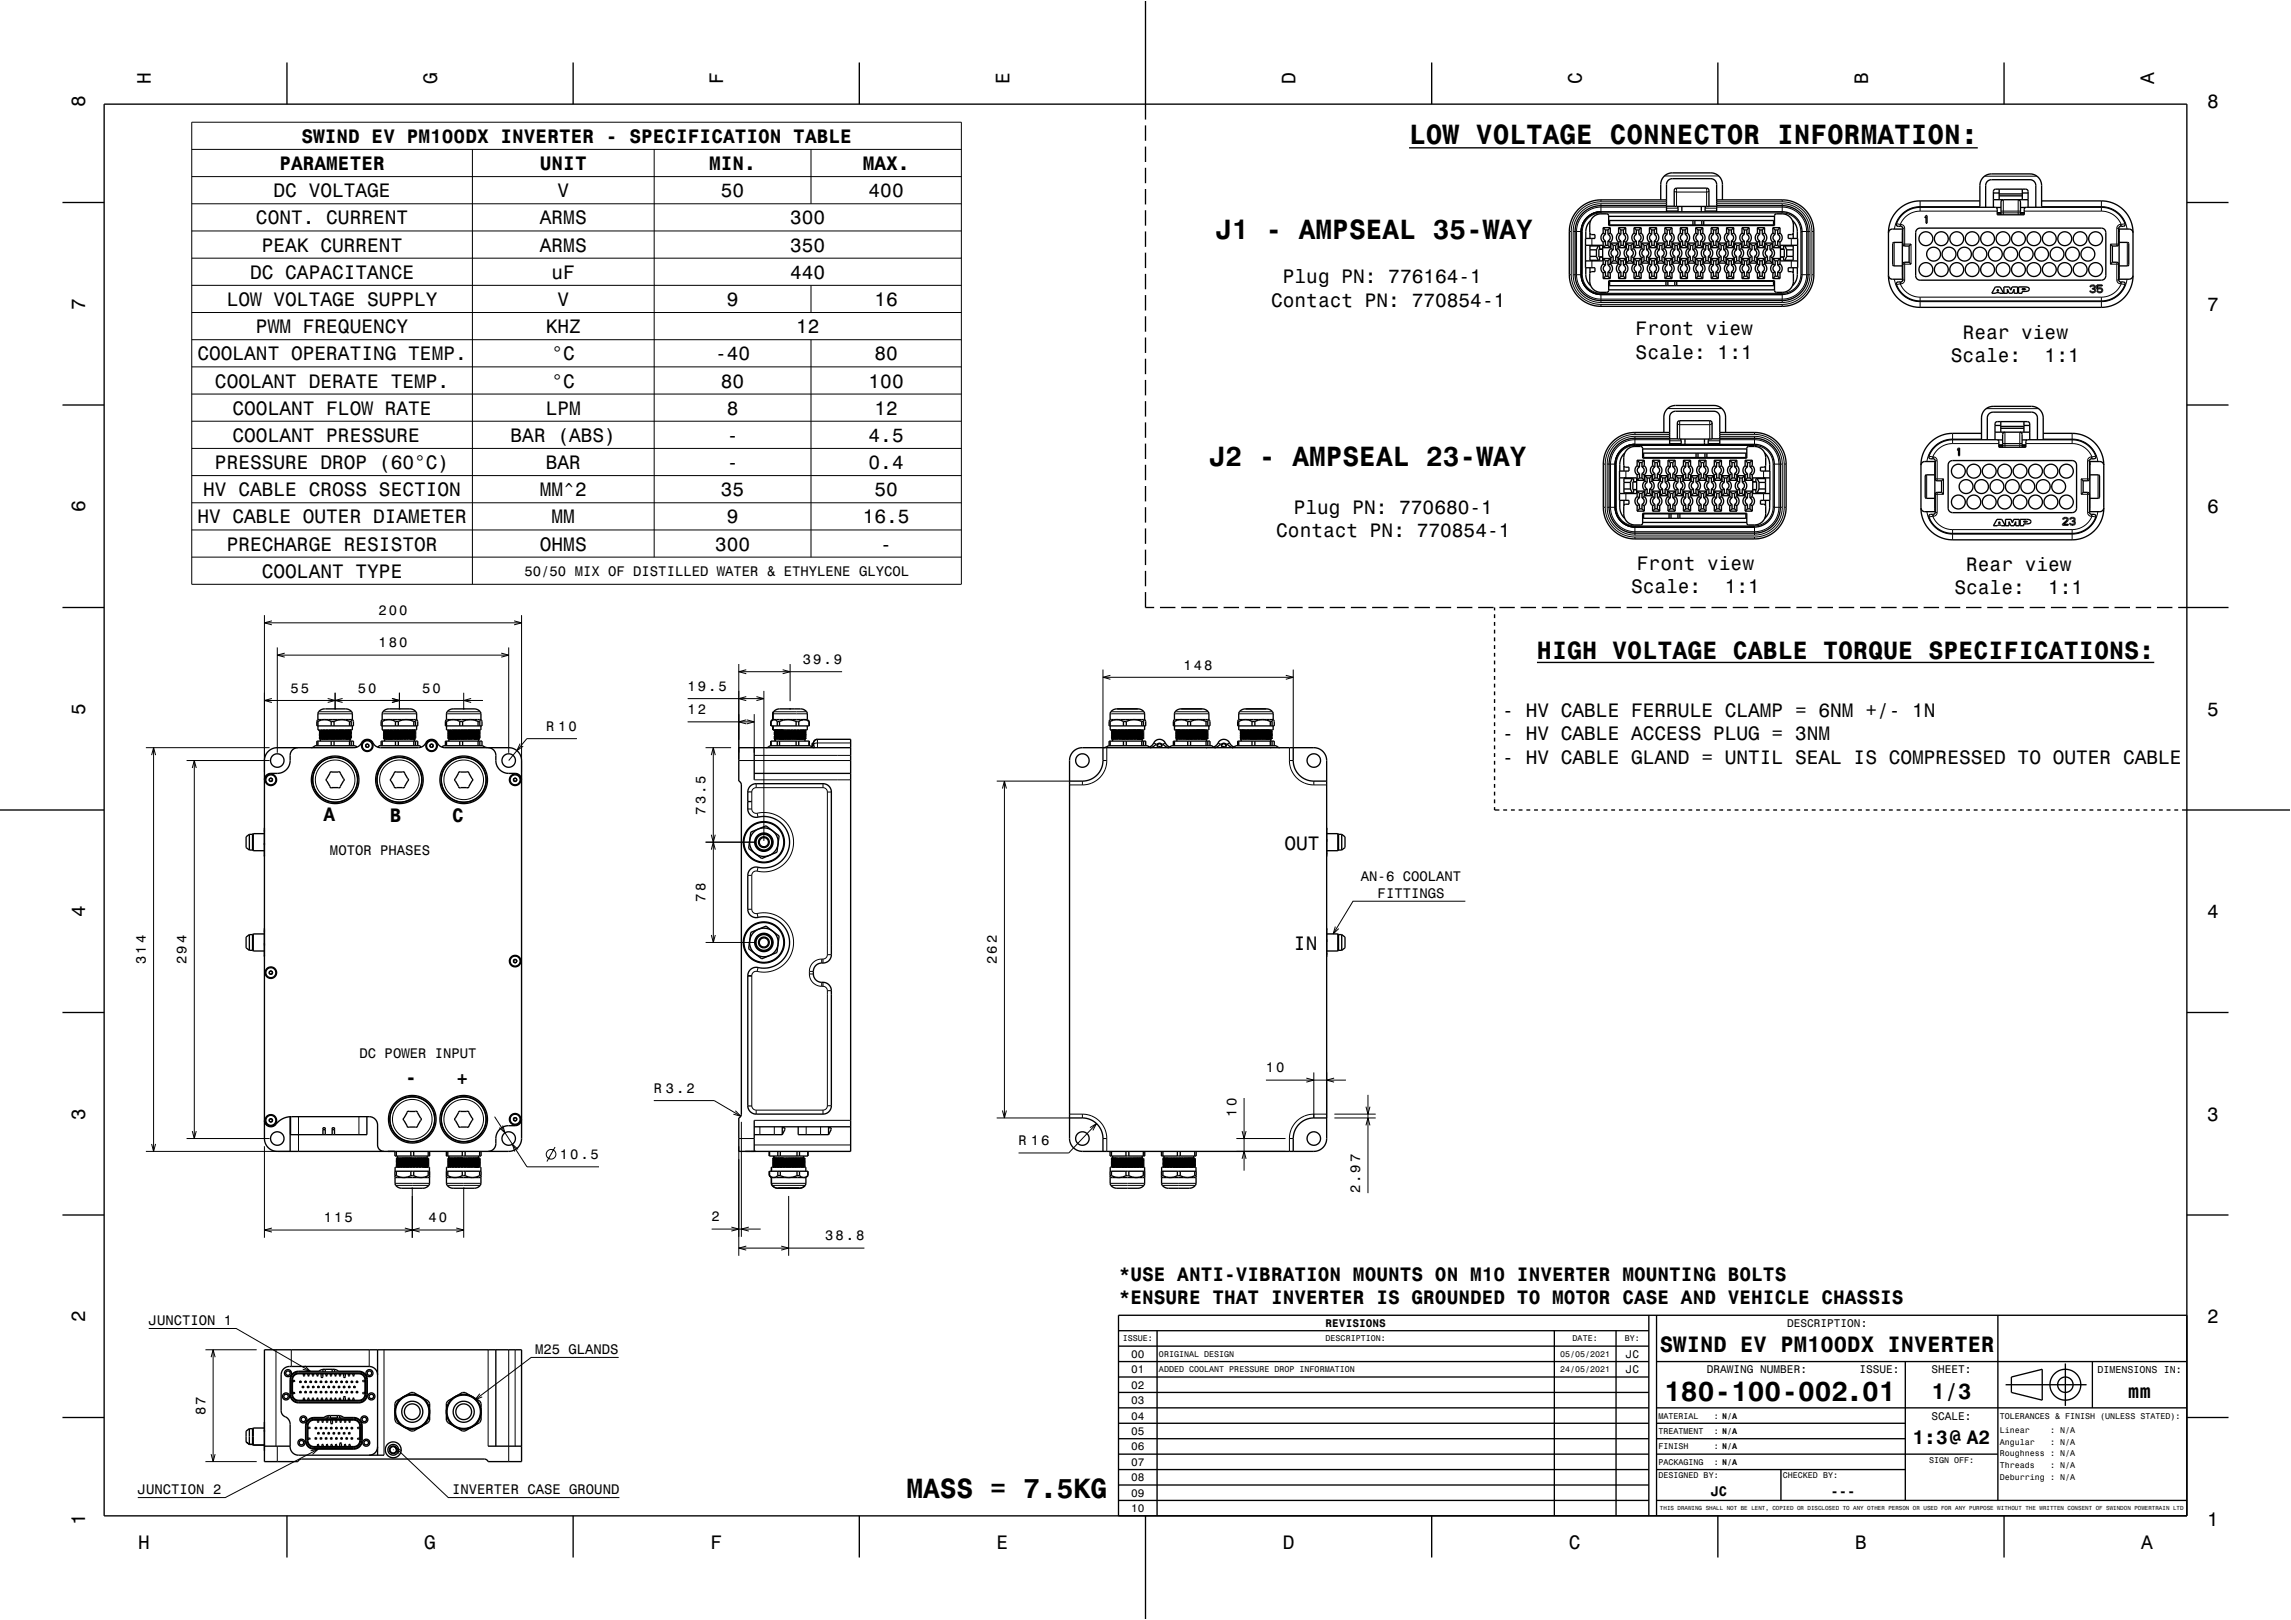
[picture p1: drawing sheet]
<svg xmlns="http://www.w3.org/2000/svg" width="594mm" height="420mm" viewBox="0 0 594 420" stroke-linecap="round" stroke-linejoin="round" font-family="sans-serif">
<defs><g id="words">
<g font-size="7.2">
<text x="365.3" y="37.3">LOW VOLTAGE CONNECTOR INFORMATION:</text>
<text x="315.1" y="62.1">J1 - AMPSEAL 35-WAY</text>
<text x="313.4" y="120.9">J2 - AMPSEAL 23-WAY</text>
<text x="431.5" y="363.1">180-100-002.01</text>
<text x="235" y="388.4">MASS = 7.5KG</text>
</g>
<text font-size="6.5" x="398.5" y="170.7">HIGH VOLTAGE CABLE TORQUE SPECIFICATIONS:</text>
<g font-size="5.8">
<text x="430.4" y="350.6">SWIND EV PM100DX INVERTER</text>
<text x="500.8" y="362.6">1/3</text>
</g>
<g font-size="5">
<text x="39.1" y="21.8" transform="rotate(-90 39.1 21.8)">H</text>
<text x="113.3" y="21.8" transform="rotate(-90 113.3 21.8)">G</text>
<text x="187.5" y="21.8" transform="rotate(-90 187.5 21.8)">F</text>
<text x="261.7" y="21.8" transform="rotate(-90 261.7 21.8)">E</text>
<text x="335.9" y="21.8" transform="rotate(-90 335.9 21.8)">D</text>
<text x="410.1" y="21.8" transform="rotate(-90 410.1 21.8)">C</text>
<text x="484.3" y="21.8" transform="rotate(-90 484.3 21.8)">B</text>
<text x="558.5" y="21.8" transform="rotate(-90 558.5 21.8)">A</text>
<text x="22.1" y="27.8" transform="rotate(-90 22.1 27.8)">8</text>
<text x="572.2" y="28.1">8</text>
<text x="78.1" y="37">SWIND EV PM100DX INVERTER - SPECIFICATION TABLE</text>
<text x="72.4" y="44.1">PARAMETER</text>
<text x="140" y="44.1">UNIT</text>
<text x="183.9" y="44.1">MIN.</text>
<text x="223.7" y="44.1">MAX.</text>
<text x="70.9" y="51.1">DC VOLTAGE</text>
<text x="144.5" y="51.1">V</text>
<text x="186.9" y="51.1">50</text>
<text x="225.2" y="51.1">400</text>
<text x="66.4" y="58.2">CONT. CURRENT</text>
<text x="140" y="58.2">ARMS</text>
<text x="204.9" y="58.2">300</text>
<text x="67.9" y="65.2">PEAK CURRENT</text>
<text x="140" y="65.2">ARMS</text>
<text x="204.9" y="65.2">350</text>
<text x="64.8" y="72.3">DC CAPACITANCE</text>
<text x="143" y="72.3">uF</text>
<text x="204.9" y="72.3">440</text>
<text x="332.6" y="73.5">Plug PN: 776164-1</text>
<text x="22.1" y="80.3" transform="rotate(-90 22.1 80.3)">7</text>
<text x="58.8" y="79.3">LOW VOLTAGE SUPPLY</text>
<text x="144.5" y="79.3">V</text>
<text x="188.4" y="79.3">9</text>
<text x="226.7" y="79.3">16</text>
<text x="329.6" y="79.5">Contact PN: 770854-1</text>
<text x="572.2" y="80.6">7</text>
<text x="66.4" y="86.4">PWM FREQUENCY</text>
<text x="141.5" y="86.4">KHZ</text>
<text x="206.4" y="86.4">12</text>
<text x="424.1" y="87">Front view</text>
<text x="508.9" y="87.8">Rear view</text>
<text x="51.2" y="93.4">COOLANT OPERATING TEMP.</text>
<text x="143" y="93.4">°C</text>
<text x="185.4" y="93.4">-40</text>
<text x="226.7" y="93.4">80</text>
<text x="424.1" y="93">Scale: 1:1</text>
<text x="505.8" y="93.8">Scale:</text>
<text x="530.1" y="93.8">1:1</text>
<text x="55.7" y="100.5">COOLANT DERATE TEMP.</text>
<text x="143" y="100.5">°C</text>
<text x="186.9" y="100.5">80</text>
<text x="225.2" y="100.5">100</text>
<text x="60.3" y="107.5">COOLANT FLOW RATE</text>
<text x="141.5" y="107.5">LPM</text>
<text x="188.4" y="107.5">8</text>
<text x="226.7" y="107.5">12</text>
<text x="60.3" y="114.6">COOLANT PRESSURE</text>
<text x="132.4" y="114.6">BAR (ABS)</text>
<text x="188.4" y="114.6">-</text>
<text x="225.2" y="114.6">4.5</text>
<text x="55.7" y="121.6">PRESSURE DROP (60°C)</text>
<text x="141.5" y="121.6">BAR</text>
<text x="188.4" y="121.6">-</text>
<text x="225.2" y="121.6">0.4</text>
<text x="52.7" y="128.7">HV CABLE CROSS SECTION</text>
<text x="140" y="128.7">MM^2</text>
<text x="186.9" y="128.7">35</text>
<text x="226.7" y="128.7">50</text>
<text x="22.1" y="132.8" transform="rotate(-90 22.1 132.8)">6</text>
<text x="51.2" y="135.7">HV CABLE OUTER DIAMETER</text>
<text x="143" y="135.7">MM</text>
<text x="188.4" y="135.7">9</text>
<text x="223.7" y="135.7">16.5</text>
<text x="335.5" y="133.3">Plug PN: 770680-1</text>
<text x="572.2" y="133.1">6</text>
<text x="58.8" y="142.8">PRECHARGE RESISTOR</text>
<text x="140" y="142.8">OHMS</text>
<text x="185.4" y="142.8">300</text>
<text x="228.2" y="142.8">-</text>
<text x="330.9" y="139.3">Contact PN: 770854-1</text>
<text x="67.9" y="149.8">COOLANT TYPE</text>
<text x="424.4" y="147.8">Front view</text>
<text x="509.8" y="148">Rear view</text>
<text x="422.9" y="153.8">Scale:</text>
<text x="447.2" y="153.8">1:1</text>
<text x="506.8" y="154.1">Scale:</text>
<text x="531" y="154.1">1:1</text>
<text x="22.1" y="185.3" transform="rotate(-90 22.1 185.3)">5</text>
<text x="389.5" y="185.9">- HV CABLE FERRULE CLAMP = 6NM +/- 1N</text>
<text x="572.2" y="185.6">5</text>
<text x="389.5" y="191.9">- HV CABLE ACCESS PLUG = 3NM</text>
<text x="389.5" y="198">- HV CABLE GLAND = UNTIL SEAL IS COMPRESSED TO OUTER CABLE</text>
<text x="83.9" y="212.9">A</text>
<text x="101.1" y="213">B</text>
<text x="117.2" y="213">C</text>
<text x="333" y="220.4">OUT</text>
<text x="22.1" y="237.8" transform="rotate(-90 22.1 237.8)">4</text>
<text x="572.2" y="238.1">4</text>
<text x="335.5" y="246.4">IN</text>
<text x="105.1" y="281">-</text>
<text x="118.4" y="281.5">+</text>
<text x="22.1" y="290.3" transform="rotate(-90 22.1 290.3)">3</text>
<text x="572.2" y="290.6">3</text>
<text x="290.1" y="332">*USE ANTI-VIBRATION MOUNTS ON M10 INVERTER MOUNTING BOLTS</text>
<text x="290.1" y="338.1">*ENSURE THAT INVERTER IS GROUNDED TO MOTOR CASE AND VEHICLE CHASSIS</text>
<text x="22.1" y="342.8" transform="rotate(-90 22.1 342.8)">2</text>
<text x="572.2" y="343.1">2</text>
<text x="551.7" y="362.3">mm</text>
<text x="495.9" y="374.3">1:3@ A2</text>
<text x="22.1" y="395.3" transform="rotate(-90 22.1 395.3)">1</text>
<text x="572.2" y="395.6">1</text>
<text x="35.8" y="401.6">H</text>
<text x="110" y="401.6">G</text>
<text x="184.2" y="401.6">F</text>
<text x="258.4" y="401.6">E</text>
<text x="332.6" y="401.6">D</text>
<text x="406.8" y="401.6">C</text>
<text x="481" y="401.6">B</text>
<text x="555.2" y="401.6">A</text>
</g>
<g font-size="3.6">
<text x="136" y="149.3">50/50 MIX OF DISTILLED WATER &amp; ETHYLENE GLYCOL</text>
<text x="98.1" y="159.5">200</text>
<text x="98.1" y="167.9">180</text>
<text x="208.2" y="172.2">39.9</text>
<text x="306.9" y="173.6">148</text>
<text x="75.3" y="179.6">55</text>
<text x="92.8" y="179.6">50</text>
<text x="109.5" y="179.6">50</text>
<text x="178.3" y="179.1">19.5</text>
<text x="178.3" y="185.1">12</text>
<text x="141.6" y="189.5">R 10</text>
<text x="182.9" y="211.2" transform="rotate(-90 182.9 211.2)">73.5</text>
<text x="85.6" y="221.6">MOTOR PHASES</text>
<text x="182.9" y="233.8" transform="rotate(-90 182.9 233.8)">78</text>
<text x="352.9" y="228.5">AN-6 COOLANT</text>
<text x="357.2" y="232.8">FITTINGS</text>
<text x="37.8" y="249.9" transform="rotate(-90 37.8 249.9)">314</text>
<text x="48.4" y="249.9" transform="rotate(-90 48.4 249.9)">294</text>
<text x="258.4" y="249.9" transform="rotate(-90 258.4 249.9)">262</text>
<text x="93.2" y="274.3">DC POWER INPUT</text>
<text x="328.2" y="278">10</text>
<text x="169.5" y="283.3">R 3.2</text>
<text x="320.6" y="289.5" transform="rotate(-90 320.6 289.5)">10</text>
<text x="264.1" y="296.9">R 16</text>
<text x="145.1" y="300.5">10.5</text>
<text x="352.7" y="309.3" transform="rotate(-90 352.7 309.3)">2.97</text>
<text x="84" y="316.9">115</text>
<text x="111.1" y="316.9">40</text>
<text x="184.5" y="316.7">2</text>
<text x="213.9" y="321.6">38.8</text>
<text x="38.6" y="343.6">JUNCTION 1</text>
<text x="138.7" y="351.1">M25 GLANDS</text>
<text x="53.3" y="366.9" transform="rotate(-90 53.3 366.9)">87</text>
<text x="35.7" y="387.4">JUNCTION 2</text>
<text x="117.2" y="387.4">INVERTER CASE GROUND</text>
<text x="443.5" y="387.8">JC</text>
<text x="474.6" y="387.8">---</text>
</g>
<g font-size="2.9">
<text x="343.7" y="344.1">REVISIONS</text>
<text x="463.3" y="344.1">DESCRIPTION:</text>
<text x="293.3" y="352.1">00</text>
<text x="421.5" y="352.1">JC</text>
<text x="293.3" y="356.1">01</text>
<text x="421.5" y="356.1">JC</text>
<text x="442.5" y="356.1">DRAWING NUMBER:</text>
<text x="482.1" y="356.1">ISSUE:</text>
<text x="500.8" y="356.1">SHEET:</text>
<text x="293.3" y="360.1">02</text>
<text x="293.3" y="364">03</text>
<text x="293.3" y="368">04</text>
<text x="500.8" y="368">SCALE:</text>
<text x="293.3" y="372.1">05</text>
<text x="293.3" y="376.1">06</text>
<text x="293.3" y="380.1">07</text>
<text x="293.3" y="384.1">08</text>
<text x="293.3" y="388.1">09</text>
<text x="293.3" y="392">10</text>
</g>
<text font-size="2.6" x="543.8" y="355.9">DIMENSIONS IN:</text>
<g font-size="2.2">
<text x="291.1" y="347.8">ISSUE:</text>
<text x="343.7" y="347.8">DESCRIPTION:</text>
<text x="407.7" y="347.8">DATE:</text>
<text x="421.3" y="347.8">BY:</text>
<text x="300.5" y="351.8">ORIGINAL DESIGN</text>
<text x="404.5" y="351.8">05/05/2021</text>
<text x="300.5" y="355.8">ADDED COOLANT PRESSURE DROP INFORMATION</text>
<text x="404.5" y="355.8">24/05/2021</text>
<text x="430" y="367.8">MATERIAL</text>
<text x="430" y="371.8">TREATMENT</text>
<text x="444.3" y="367.8">: N/A</text>
<text x="444.3" y="371.8">: N/A</text>
<text x="518.5" y="367.8">TOLERANCES &amp; FINISH (UNLESS STATED):</text>
<text x="518.5" y="371.6">Linear</text>
<text x="531.5" y="371.6">: N/A</text>
<text x="430" y="375.8">FINISH</text>
<text x="444.3" y="375.8">: N/A</text>
<text x="518.5" y="374.6">Angular</text>
<text x="518.5" y="377.6">Roughness : N/A</text>
<text x="531.5" y="374.6">: N/A</text>
<text x="430" y="379.8">PACKAGING</text>
<text x="430" y="383.3">DESIGNED BY:</text>
<text x="444.3" y="379.8">: N/A</text>
<text x="462.2" y="383.3">CHECKED BY:</text>
<text x="500.1" y="379.3">SIGN OFF:</text>
<text x="518.5" y="380.6">Threads</text>
<text x="518.5" y="383.6">Deburring : N/A</text>
<text x="531.5" y="380.6">: N/A</text>
</g>
<text font-size="1.5" x="430.4" y="391.6">THIS DRAWING SHALL NOT BE LENT, COPIED OR DISCLOSED TO ANY OTHER PERSON OR USED FOR ANY PURPOSE WITHOUT THE WRITTEN CONSENT OF SWINDON POWERTRAIN LTD</text>
</g></defs>
<g fill="none" stroke="#000" stroke-width=".26">
<path d="M49.7 31.7h199.6v119.8h-199.6zM49.7 38.7h199.6M122.5 38.7v112.8M169.6 38.7v105.7M210.3 38.7v14.1M49.7 52.8h199.6M49.7 45.8h199.6M49.7 59.9h199.6M415.1 52.8a7.2 7.2 0 0 0-7.2 7.2M415.1 52.3a7.7 7.7 0 0 0-7.7 7.7M415.1 51.8v.5M415.1 52.8v2.1"/>
<path d="M415.1 52.3h17M415.1 52.8h17M415.1 55.2a4.9 4.9 0 0 0-4.8 4.9M415.1 55.2h46.9M415.1 54.9v.3M431.5 45.6h14.1M432.1 53.7h-17a6.3 6.3 0 0 0-6.3 6.3v11.2a6.3 6.3 0 0 0 6.3 6.4h47a6.3 6.3 0 0 0 6.3-6.4v-11.2a6.3 6.3 0 0 0-6.3-6.3h-17M432.1 54.7h3M432.1 54h3M434.1 49.4l.2 .3 .4 .1h7.8l.4-.1 .2-.3M434.7 48.8v4.7M442.1 54.7h3"/>
<path d="M442.1 54h3M442.5 48.8v4.7M445.1 52.3h17M445.1 52.8h17M462 55.2a4.9 4.9 0 0 1 4.9 4.9M462 54.9v.3M462.1 52.8a7.2 7.2 0 0 1 7.2 7.2M462.1 52.3a7.7 7.7 0 0 1 7.7 7.7M462.1 51.8v.5M462.1 52.8v2.1M491.7 58l1 .2M492.7 58.2h.1"/>
<path d="M492.7 58.2v.5M492.8 58.2l.8 .3 .2 .7M492.8 58.2v.5M493.3 59.2h.5M493.8 59.2v4.6M497.8 54.7a5.6 5.6 0 0 0-5.1 3.5M497.8 52.1v2.6M497.8 54.7h20M513.3 53.6h-15.5a6.7 6.7 0 0 0-6.6 5.8M514.5 45.7h13.6M517.8 55.5h1M518.8 55.2h5.1"/>
<path d="M518.8 54.7h5.1M519.4 51.8v3.9M523.3 51.8v3.9M523.9 55.5h.9M524.8 54.7h20M529.3 53.6h15.5a6.7 6.7 0 0 1 6.7 5.8M544.8 54.7a5.5 5.5 0 0 1 5.2 3.5M544.8 52.1v2.6M548.8 59.2v4.6M548.8 59.2h.5M549.8 58.2l-.6 .3-.4 .7M549.8 58.2h.2"/>
<path d="M549.8 58.2v.5M550 58.2v.5M551 58l-1 .2M49.7 66.9h199.6M49.7 74h199.6M210.3 74v7M406.9 60h.5M406.9 71.2h.5M407.4 71.2a7.7 7.7 0 0 0 7.7 7.7M407.4 60v11.2M407.9 71.2a7.2 7.2 0 0 0 7.2 7.2M407.9 60h2.1"/>
<path d="M407.9 71.2h2.1M407.9 60v11.2M410 60.1h.3M410 71.2h.3M410.3 71.2a4.9 4.9 0 0 0 4.8 4.8M410.3 60.1v11.1M412.7 61.8v1.8M412.7 67.6v1.8M415.1 76.3v2.1M415.1 78.9v.5M415.1 78.4h47M415.1 78.9h47"/>
<path d="M415.1 76h46.9M415.1 76v.3M462 76v.3M462.1 76.3v2.1M462.1 78.9v.5M464.4 61.8v1.8M464.4 67.6v1.8M466.9 71.2a4.9 4.9 0 0 1-4.9 4.8M466.9 60.1v11.1M466.9 60.1h.3M466.9 71.2h.3M467.2 60h2.1"/>
<path d="M467.2 71.2h2.1M469.3 71.2a7.2 7.2 0 0 1-7.2 7.2M469.3 60v11.2M469.8 71.2a7.7 7.7 0 0 1-7.7 7.7M469.8 60h.5M469.8 71.2h.5M469.8 60v11.2M489.6 60.3h.1M489.6 71.5h.1M491.1 62.8v6.1M491.2 72.4a6.7 6.7 0 0 0 6.6 5.8h47a6.7 6.7 0 0 0 6.7-5.8M492.7 73.6a5.6 5.6 0 0 0 5.1 3.4"/>
<path d="M492.7 73.6l-1 .2M492.7 73.6h.1M492.7 73.1v.5M492.8 73.1v.5M493.3 63.3h2.2v5.2h-2.2M493.3 72.6h.5M493.8 72.6l-.3 .7-.7 .3M493.8 68v4.6M497.8 77v2.7M497.8 77h47M544.8 77v2.7M548.8 72.6l.3 .7 .7 .3"/>
<path d="M548.8 68v4.6M548.8 72.6h.5M549.3 63.3h-2.1v5.2h2.1M549.8 73.6h.2M549.8 73.1v.5M550 73.6a5.6 5.6 0 0 1-5.2 3.4M550 73.6l1 .2M550 73.1v.5M551.6 62.8v6.1M553 60.3h.1M553 71.5h.1M49.7 81h199.6"/>
<path d="M49.7 88.1h199.6M49.7 95.1h199.6M210.3 88.1v56.3M49.7 102.2h199.6M49.7 109.2h199.6M49.7 116.3h199.6M423.9 113.1a7.2 7.2 0 0 0-7.2 7.2M423.9 112.6a7.7 7.7 0 0 0-7.7 7.7M423.9 112.1v.5M423.9 113.1v2.4M423.9 112.6h9M423.9 113.1h9"/>
<path d="M423.9 115.5a4.9 4.9 0 0 0-4.8 4.9M423.9 115.5h30.9M432.4 105.9h14M432.9 114h-9a6.3 6.3 0 0 0-6.3 6.3v11.2a6.3 6.3 0 0 0 6.3 6.4h31a6.3 6.3 0 0 0 6.3-6.4v-11.2a6.3 6.3 0 0 0-6.3-6.3h-9M432.9 115h3M432.9 114.3h3M434.9 109.7l.2 .3 .4 .1h7.8l.4-.1 .2-.3M435.5 109.1v4.7M442.9 115h3M442.9 114.3h3M443.3 109.1v4.7M445.9 112.6h9"/>
<path d="M445.9 113.1h9M454.8 115.5a4.9 4.9 0 0 1 4.9 4.9M454.8 115.2v.3M454.9 113.1a7.2 7.2 0 0 1 7.2 7.2M454.9 112.6a7.7 7.7 0 0 1 7.7 7.7M454.9 112.1v.5M454.9 113.1v2.1M500.1 118.3l1 .2M501.1 118.5h.2M501.1 118.5v.5M501.3 118.5l.7 .3 .3 .7M501.3 118.5v.5"/>
<path d="M501.8 119.5h.5M502.3 119.5v5.2M506.3 115a5.6 5.6 0 0 0-5.2 3.5M506.3 112.4v2.6M506.3 115h12M513.8 113.8h-7.5a6.7 6.7 0 0 0-6.7 5.9M515 105.9h13.5M518.3 115.7h.9M519.2 115h5.1M519.2 115.5h5.1M519.8 112v4M523.7 112v4"/>
<path d="M524.3 115.7h1M525.3 115h12M529.8 113.8h7.5a6.7 6.7 0 0 1 6.6 5.9M537.3 115a5.5 5.5 0 0 1 5.1 3.5M537.3 112.4v2.6M541.3 119.5v5.2M541.3 119.5h.5M542.3 118.5l-.7 .2-.3 .8M542.3 118.5h.1M542.3 118.5v.5M542.4 118.5v.5M543.4 118.3l-1 .2"/>
<path d="M49.7 123.3h199.6M49.7 130.4h199.6M49.7 137.4h199.6M415.7 120.3h.5M415.7 131.5h.5M416.2 131.5a7.7 7.7 0 0 0 7.7 7.7M416.2 120.3v11.2M416.7 131.5a7.2 7.2 0 0 0 7.2 7.2M416.7 120.3h2.1M416.7 131.5h2.1M416.7 120.3v11.2M418.8 120.4h.3"/>
<path d="M418.8 131.5h.3M419.1 131.5a4.9 4.9 0 0 0 4.8 4.8M419.1 120.4v11.1M421.5 122.1v1.8M421.5 127.9v1.8M423.9 139.2v.5M423.9 138.7h31M423.9 139.2h31M423.9 136.3h30.9M423.9 136.3v2.4M454.8 136.3v.4M454.9 136.6v2.1"/>
<path d="M454.9 139.2v.5M457.2 122.1v1.8M457.2 127.9v1.8M459.7 131.5a4.9 4.9 0 0 1-4.9 4.8M459.7 120.4v11.1M459.7 120.4h.3M459.7 131.5h.3M460 120.3h2.1M460 131.5h2.1M462.1 131.5a7.2 7.2 0 0 1-7.2 7.2M462.1 120.3v11.2M462.6 131.5a7.7 7.7 0 0 1-7.7 7.7"/>
<path d="M462.6 120.3h.5M462.6 131.5h.5M462.6 120.3v11.2M498.1 120.6h.1M498.1 131.8h.1M499.5 123.1v6.1M499.6 132.7a6.7 6.7 0 0 0 6.7 5.8h31a6.7 6.7 0 0 0 6.6-5.8M501.1 133.9a5.6 5.6 0 0 0 5.2 3.4M501.1 133.9l-1 .1M501.1 133.9h.2M501.1 133.4v.5M501.3 133.4v.5"/>
<path d="M501.8 124.2h2.1v4h-2.1M501.8 132.9h.5M502.3 132.9l-.4 .7-.6 .3M502.3 127.7v5.2M506.3 137.3v2.7M506.3 137.3h31M537.3 137.3v2.7M541.3 132.9l.2 .6 .8 .4M541.3 127.7v5.2M541.3 132.9h.5M541.8 124.2h-2.2v4h2.2M542.3 133.9h.1"/>
<path d="M542.3 133.4v.5M542.4 133.9a5.5 5.5 0 0 1-5.1 3.4M542.4 133.9l1 .1M542.4 133.4v.5M544 123.1v6.1M545.5 120.6h.1M545.5 131.8h.1M49.7 144.4h199.6M68.6 159.5v40.7M135.2 159.5v40.7M68.6 161.5h66.6M70.5 161l-1.9 .5 1.9 .5"/>
<path d="M71.9 167.9v27.3M71.9 169.9h60M73.8 169.3l-1.9 .6 1.9 .5M86.9 179.6v4.2M103.6 179.6v4.2M120.2 179.6v4.2M130 169.3l1.9 .6-1.9 .5M131.9 167.9v27.3M133.3 161l1.9 .5-1.9 .5M191.6 172.2v24.7M191.6 174.2h26.7M193.5 173.6l-1.9 .6 1.9 .5"/>
<path d="M198.1 179.1v38.9M202.9 173.6l2 .6-2 .5M204.9 172.2v9.6M286 173.6v20.2M286 175.6h49.3M287.9 175.1l-1.9 .5 1.9 .5M333.4 175.1l1.9 .5-1.9 .5M335.3 173.6v20.2M37.8 193.8h32.1M39.3 195.8l.5-2 .5 2M39.8 193.8v104.7M48.4 197.2h21.5"/>
<path d="M49.9 199.1l.5-1.9 .5 1.9M50.4 197.2v98M68.6 181.6h56.6M70.5 181.1l-1.9 .5 1.9 .5M82.4 185.1h9M82.6 184.5h8.6M85 181.1l1.9 .5-1.9 .5M88.8 181.1l-1.9 .5 1.9 .5M99.1 185.1h8.9M99.3 184.5h8.5M101.6 181.1l2 .5-2 .5M115.8 185.1h8.9"/>
<path d="M115.9 184.5h8.6M122.2 181.1l-2 .5 2 .5M134.9 192.8l-.9 1.8 1.7-1.1M149.6 191.5h-13l-4.7 5.7M178.3 187.1h17.3M178.3 181.1h19.8M182.9 193.8h6.7M184.4 195.8l.5-2 .6 2M184.9 193.8v50.5M191.6 197.2h29M193.5 180.6l-1.9 .5 1.9 .5M193.5 186.6l-1.9 .5 1.9 .6"/>
<path d="M193.6 186.6l2 .5-2 .6M195.6 185.1v10.1M195.6 195.8h25M196.1 180.6l2 .5-2 .5M200.4 185.1h8.9M200.6 184.5h8.5M211.9 191.7v2.1M220.6 192.6h-8.7l-1 .2M286 197.2h1M287 197.2a6.3 6.3 0 0 1-6.4 6.3M287 193.8v3.4M287.8 185.1h9"/>
<path d="M288 184.5h8.6M299.1 192.6l.7 .3 .4-.1M300.4 193.6v.2M300.9 193.6v.2M302.1 192.6l-.6 .3-.4-.1M304.5 185.1h8.9M304.7 184.5h8.6M315.8 192.6l.7 .3 .4-.1M317.1 193.6v.2M317.5 193.6v.2M318.8 192.6l-.6 .3-.5-.1M321.2 185.1h8.9"/>
<path d="M321.4 184.5h8.5M334.3 197.2a6.3 6.3 0 0 0 6.3 6.3M334.3 197.2h1M334.3 193.8v3.4M182.9 218.3h13.2M184.4 216.4l.5 1.9 .6-1.9M193.9 209.7h1M194.9 209.7a1.13 1.13 0 0 0 1.4 1.1M195.6 202.2h25M196.1 204.2l-.7 .2-.4 .7-.1 4.6M196.1 203.2v1M196.1 204.2h17.3"/>
<path d="M196.3 210.8a7.7 7.7 0 0 1 9.5 7.5 7.7 7.7 0 0 1-9.5 7.5M196.3 210.8l.2 1.1M213.4 204.2a1.13 1.13 0 0 1 1.1 1.1M213.4 203.2v1M214.5 205.3v42.2M214.5 205.3h1.1M258.4 202.5h18.9M259.9 204.4l.5-1.9 .5 1.9M260.4 202.5v87.3M277.3 203.5h3.3M280.6 202.5v1M340.6 202.5v1"/>
<path d="M340.6 203.5h3.4M184.4 220.3l.5-2 .6 2M193.9 226.9h1M193.9 235.7h1M194.9 235.7a1.13 1.13 0 0 0 1.4 1.1M194.9 226.9v8.8M196.3 225.8a1.13 1.13 0 0 0-1.4 1.1M196.3 236.8a7.7 7.7 0 0 1 9.5 7.5 7.7 7.7 0 0 1-9.5 7.5M196.3 236.8l.2 1M196.5 224.8l-.2 1M379.9 233.6h-29.1l-5.1 8.5M182.9 244.3h13.2"/>
<path d="M184.4 242.4l.5 1.9 .6-1.9M193.9 252.9h1M194.9 252.9v33.8l.3 .7 .9 .4M196.3 251.8a1.13 1.13 0 0 0-1.4 1.1M196.5 250.8l-.2 1M209.9 252.5a3.2 3.2 0 0 0 3.2 3.2M209.9 252.5h1M209.9 251.8h1M209.9 251.8v.7M213.1 248.6a3.2 3.2 0 0 0-3.2 3.2M213.1 248.6v1.1M213.1 254.7v1"/>
<path d="M213.1 255.7h.3M213.1 248.6h.3M213.4 255.7a1.13 1.13 0 0 1 1.1 1.1M213.4 248.6v1.1M213.4 254.7v1M214.5 247.5a1.13 1.13 0 0 1-1.1 1.1M214.5 256.8v29.9M214.5 256.8h1.1M214.5 247.5h1.1M346.2 240.2l-.5 1.9 1.4-1.4M338.7 279.5l1.9 .5-1.9 .6M340.6 278v11.8"/>
<path d="M344 278v11.8M345.9 279.5l-1.9 .5 1.9 .6M37.8 298.5h37.6M39.3 296.6l.5 1.9 .5-1.9M48.4 295.2h21.5M49.9 293.2l.5 2 .5-2M68.6 297.2v23.7M77.4 289.5v9M93.1 289.5v4.7M128.2 289.5l8.4 13h18.7M130.3 291.8l.6 1.9-1.4-1.3M134.3 298l-1.5-1.4 .7 2"/>
<path d="M143.9 297.4l-2.1 3.7M169.5 285.3h15.7l6.9 4.1M190.7 288l1.4 1.4-2-.5M191.6 295.2h4M191.6 297.2v28.4M192.2 290.9v29.8M195.6 296.8h25M195.6 290.5h25M196.1 287.8v1M196.1 287.8h17.3M197 292.1v2.1M200.8 292.1v2.1"/>
<path d="M209 292.1v2.1M212.8 292.1v2.1M213.4 287.8v1M214.5 286.7a1.13 1.13 0 0 1-1.1 1.1M214.5 286.7h1.1M258.4 289.8h18.9M259.9 287.9l.5 1.9 .5-1.9M277.3 288.9h3.3M280.6 288.9a6.3 6.3 0 0 1 6.4 6.3M280.6 288.9v.9M282.6 292.4l1.7-1.1-.9 1.8M284.3 291.3l-7.2 7.6h-13"/>
<path d="M286 295.2h1M287 295.2v3.3M320.6 295.2h12.7M320.6 298.5h12.7M322 293.2l.6 2 .5-2M322.6 284.7v18.8M328.2 280h20.8M334.3 295.2h1M334.3 295.2v3.3M344 288.9h-3.4a6.3 6.3 0 0 0-6.3 6.3M346 289.8h10.7M346 288.9h10.7"/>
<path d="M354.2 286.9l.5 2 .5-2M354.2 291.8l.5-2 .5 2M354.7 283.9v25.4M70.5 318.4l-1.9 .5 1.9 .5M102.4 306.8h9M102.6 307.3h8.6M105 318.4l1.9 .5-1.9 .5M106.9 308.1v12.8M108.8 318.4l-1.9 .5 1.9 .5M115.8 306.8h8.9M115.9 307.3h8.6M118.3 318.4l1.9 .5-1.9 .5"/>
<path d="M120.2 308.1v12.8M120.2 318.9h-51.6M184.5 318.7h12.7M189.6 318.1l2 .6-2 .5M194.2 318.1l-2 .6 2 .5M200 306.8h9M200.2 307.3h8.6M204.5 310.1v15.5M287.8 306.8h9M288 307.3h8.6M301.2 306.8h8.9M301.4 307.3h8.5"/>
<path d="M322 300.4l.6-1.9 .5 1.9M191.6 323.6h32.5M193.5 323.1l-1.9 .5 1.9 .5M202.5 323.1l2 .5-2 .5M38.6 344.4h22.6l19.2 11.1M53.3 349.9h13.3M54.7 351.9l.6-2 .5 2M55.3 349.9v29M71.6 349.9v25M75.5 349.9v4.4M75.6 357.7h.2M77.4 356v.2"/>
<path d="M79 354.1l1.4 1.4-1.9-.5M93.1 356v.2M94.6 357.7h.2M95.7 349.9v4.4M99.6 349.9v27.4M126.6 349.9v25M131.9 349.9v29M133.6 349.9v25M160.4 351.9h-22.7l-14.5 11M53.3 378.9h13.3M54.7 377l.6 1.9 .5-1.9M71.9 374.9v4"/>
<path d="M75.6 361.5h.2M77.4 363v.2M79.6 369.7h.2M79.6 373.5h.2M80.5 376.1l2-.4-1.5 1.4M81.4 368v.2M81.4 375v.2M82.5 375.7l-24.1 12.6h-22.7M91.7 368v.2M91.7 375v.2M93.1 363v.2M93.3 369.7h.2"/>
<path d="M93.3 373.5h.2M94.6 361.5h.2M102.4 375.2l13.8 13.1h44.4M104.1 376.1l-1.7-.9 1 1.7M124.4 361.3l-1.2 1.6 1.8-.7"/>
<circle cx="86.9" cy="202.2" r="5.1"/>
<circle cx="103.6" cy="202.2" r="5.1"/>
<circle cx="120.2" cy="202.2" r="5.1"/>
<circle cx="106.9" cy="290.2" r="5.1"/>
<circle cx="120.2" cy="290.2" r="5.1"/>
<circle cx="142.9" cy="299.3" r="1.25"/>
<circle cx="106.9" cy="366" r="4.3"/>
<circle cx="120.2" cy="366" r="4.3"/>
</g>
<g fill="none" stroke="#000" stroke-width=".35">
<path d="M74.4 16.2v10.8M148.6 16.2v10.8M222.8 16.2v10.8M297 0v31M371.2 16.2v10.8M445.4 16.2v10.8M519.6 16.2v10.8M27 27h540v366h-540zM297 32.5v4M297 38v4M365.3 38.3h147.5M16.2 52.5h10.8"/>
<path d="M297 43.5v4M297 49v4M297 54.5v4M411.3 56.5a5.2 5.2 0 0 1 3.8-1.6h46.9a5.2 5.2 0 0 1 5.2 5.2v11.1a5.2 5.2 0 0 1-5.2 5.1h-46.9a5.2 5.2 0 0 1-5.1-5.1v-11.1a5.2 5.2 0 0 1 1.3-3.6zM412.4 57.1l-.6 .8-.5 1.1-.1 2.8M413.1 56.3l1.5-.8h2.3l.2 .4v2.6h43l.1-2.8 .4-.3h1.5a2.9 2.9 0 0 1 2.9 2.9l-.1 2.3-.4 .2h-.9v1h2.5v7.6h-2.5v1h.9l.4 .3 .1 2.2a2.89 2.89 0 0 1-2.9 2.9h-1.6l-.4-.3v-2.7h-43l-.1 2.8-.4 .2h-1.5a2.9 2.9 0 0 1-2.9-2.9l.1-2.3 .4-.2h.8v-1h-2.4v-7.6h2.4v-1l-1.1-.1-.2-.4v-2.5zM415.7 59v1.4M415.7 59h1.8M415.7 59l.6 .6M416.3 59.6v1.2M416.3 59.6h.6M416.9 59.6v1.2"/>
<path d="M417.1 57.2h43M417.1 56.1h43M417.3 57.2v1.1h42.5v-1.1M417.5 59v1.4M417.5 59l-.6 .6M419.7 59h1.8M419.7 59v1.4M419.7 59l.6 .6M420.3 59.6h.6M420.3 59.6v1.2M420.9 59.6v1.2M421.5 59v1.4"/>
<path d="M421.5 59l-.6 .6M423.7 59h1.8M423.7 59v1.4M423.7 59l.6 .6M424.3 59.6h.6M424.3 59.6v1.2M424.9 59.6v1.2M425.5 59v1.4M425.5 59l-.6 .6M427.7 59h1.8M427.7 59v1.4M427.7 59l.6 .6"/>
<path d="M428.3 59.6h.6M428.3 59.6v1.2M428.9 59.6v1.2M429.5 59v1.4M429.5 59l-.6 .6M430.6 51.8v-4a3 3 0 0 1 3-3h10a3 3 0 0 1 3 3v4M431.7 59h1.8M431.7 59v1.4M431.7 59l.6 .6M432.1 54.9v-7.1a1.5 1.5 0 0 1 1.5-1.5h10a1.5 1.5 0 0 1 1.5 1.5v7.1M432.1 53.3h-17a6.7 6.7 0 0 0-6.7 6.7v11.2a6.7 6.7 0 0 0 6.7 6.7h47a6.7 6.7 0 0 0 6.7-6.7v-11.2a6.7 6.7 0 0 0-6.7-6.7h-17M432.1 51.8h-17a8.2 8.2 0 0 0-8.2 8.2v11.2a8.2 8.2 0 0 0 8.2 8.2h47a8.2 8.2 0 0 0 8.2-8.2v-11.2a8.2 8.2 0 0 0-8.2-8.2h-17"/>
<path d="M432.1 53.5h2M432.3 59.6h.6M432.3 59.6v1.2M432.9 59.6v1.2M433.5 59v1.4M433.5 59l-.6 .6M434.2 49l.5-.2h8l.4 .6v4.1h-9v-4.1zM434.8 53.5l.3 .5v.9M435.7 59v1.4M435.7 59h1.8M435.7 59l.6 .6M436.1 53.5v1.4"/>
<path d="M436.3 59.6v1.2M436.3 59.6h.6M436.9 59.6v1.2a.9 .9 0 0 1 .6 .8 .9 .9 0 0 1-.6 .9v1.1M437.5 59v1.4M437.5 59l-.6 .6M438.9 57.2v1.1M439.4 57.2v1.1M439.7 59h1.8M439.7 59v1.4M439.7 59l.6 .6M440.3 59.6h.6M440.3 59.6v1.2"/>
<path d="M440.9 59.6v1.2M441.1 53.5v1.4M441.2 57.2v1.1M441.5 59v1.4M441.5 59l-.6 .6M441.7 57.2v1.1M442.4 53.5l-.3 .4v1M443.1 53.5h2M443.7 59h1.8M443.7 59v1.4M443.7 59l.6 .6M444.3 59.6h.6"/>
<path d="M444.3 59.6v1.2M444.9 59.6v1.2M445.5 59v1.4M445.5 59l-.6 .6M447.7 59h1.8M447.7 59v1.4M447.7 59l.6 .6M448.3 59.6h.6M448.3 59.6v1.2M448.9 59.6v1.2M449.5 59v1.4M449.5 59l-.6 .6"/>
<path d="M451.7 59h1.8M451.7 59v1.4M451.7 59l.6 .6M452.3 59.6h.6M452.3 59.6v1.2M452.9 59.6v1.2M453.5 59v1.4M453.5 59l-.6 .6M455.7 59h1.8M455.7 59v1.4M455.7 59l.6 .6M456.3 59.6h.6"/>
<path d="M456.3 59.6v1.2M456.9 59.6v1.2M457.5 59v1.4M457.5 59l-.6 .6M459.7 59h1.8M459.7 59v1.4M459.7 59l.6 .6M460.3 59.6h.6M460.3 59.6v1.2M460.9 59.6v1.2M461.5 59l-.6 .6M461.5 59v1.4"/>
<path d="M464.7 57.1l.7 .8 .5 1.2 .1 2.7M493.3 59.4v13M493.3 59.4h-2.9l-.6 .4-.2 .6M493.3 59.3v.1M497 59.5l.8-.4h47a1.15 1.15 0 0 1 1.2 1.2v11.2a1.15 1.15 0 0 1-1.2 1.1h-47a1.15 1.15 0 0 1-1.1-1.1v-11.3zM499.4 55.9h.2v2h-.2v-1.7l-.3 .3zM513.3 53.6v-5.5a3 3 0 0 1 3-3h10a3 3 0 0 1 3 3v5.5M513.3 52.1h-15.5a8.2 8.2 0 0 0-8.2 8.2v11.2a8.2 8.2 0 0 0 8.2 8.2h47a8.2 8.2 0 0 0 8.2-8.2v-11.2a8.2 8.2 0 0 0-8.2-8.2h-15.5M514.8 53.7v-5.6a1.5 1.5 0 0 1 1.5-1.5h10a1.5 1.5 0 0 1 1.5 1.5v5.6M516.8 53.7v-4.1l.2-.4 .4-.2 8 .1 .4 .5v4.1M516.8 51.8h9M516.8 50h1.5"/>
<path d="M517.6 53.8h1.2M517.8 55.2h1M518.3 49v2.8M518.3 50.8h6M518.3 50.3h6M519.4 51.8l-.4 .2-.2 .4v3.3M523.3 51.8l.4 .1 .2 .5v3.3M523.9 55.2h.9M523.9 53.8h1.2M524.3 50h1.5M524.3 49v2.8M549.3 59.3l.1 1"/>
<path d="M567 52.5h10.8M297 60v4M297 65.5v4M297 71v4M297 76.5v4M411.1 63.6h4.4v4h-4.4M411.2 69.4l.1 2.8 .5 1.1 .6 .8M412.2 60.5v1.3M412.2 69.4v1.3M412.2 64.8h1.7M412.2 66.5h1.7M412.8 63.6v.2"/>
<path d="M412.8 67.5v.1M413.5 63.6v.2M413.5 67.5v.1M413.9 64.8v1.7M413.9 66.5l.5 1M414 63.6v.2M414 67.5v.1M414.4 63.8l-.5 1M414.7 64.6v-.8h-2.5v3.7h2.5v-.9M415.5 64.6h-1v2h1M415.7 60.4a1.5 1.5 0 0 0 0 2.4M415.7 68.4a1.5 1.5 0 0 0 0 2.4"/>
<path d="M415.7 60.4l.6 .4M415.7 68.4l.6 .4M415.7 64.2h1.8M415.7 62.8v1.4M415.7 67v1.4M415.7 70.8v1.4M415.7 72.2h1.8M415.7 67h1.8M415.7 67l.6 .6M416.3 62.5l-.6 .3M416.3 60.8a.9 .9 0 0 0-.6 .8 .9 .9 0 0 0 .6 .9M416.3 70.5l-.6 .3"/>
<path d="M416.3 68.8a.9 .9 0 0 0-.6 .8 .9 .9 0 0 0 .6 .9M416.3 71.6l-.6 .6M416.3 63.6h.6M416.3 62.5v1.1M416.3 67.6v1.2M416.3 70.5v1.1M416.3 63.6l-.6 .6M416.3 71.6h.6M416.3 67.6h.6M416.9 60.8a.9 .9 0 0 1 .6 .8 .9 .9 0 0 1-.6 .9M416.9 62.5l.6 .3M416.9 70.5l.6 .3"/>
<path d="M416.9 68.8a.9 .9 0 0 1 .6 .8 .9 .9 0 0 1-.6 .9M416.9 62.5v1.1M416.9 67.6v1.2M416.9 70.5v1.1M416.9 63.6l.6 .6M416.9 71.6l.6 .6M417.1 74.1h43M417.1 75.1h43M417.3 74.1v-1.2h42.5v1.2M417.5 60.4a1.49 1.49 0 0 1 0 2.4M417.5 68.4a1.5 1.5 0 0 1 0 2.4M417.5 60.4l-.6 .4"/>
<path d="M417.5 68.4l-.6 .4M417.5 62.8v1.4M417.5 67v1.4M417.5 70.8v1.4M417.5 67l-.6 .6M417.7 64.4a1.5 1.5 0 0 0 0 2.4M417.7 64.4l.6 .4M417.7 63v1.4M417.7 66.8v1.4M417.7 63h1.8M417.7 68.2h1.8M417.7 63l.6 .6"/>
<path d="M418.3 66.5l-.6 .3M418.3 64.8a.9 .9 0 0 0-.6 .8 .9 .9 0 0 0 .6 .9M418.3 63.6h.6M418.3 67.6h.6M418.3 67.6l-.6 .6M418.3 63.6v1.2M418.3 66.5v1.1M418.9 64.8a.9 .9 0 0 1 .6 .8 .9 .9 0 0 1-.6 .9M418.9 66.5l.6 .3M418.9 63.6v1.2M418.9 66.5v1.1M418.9 67.6l.6 .6"/>
<path d="M419.5 64.4a1.5 1.5 0 0 1 0 2.4M419.5 64.4l-.6 .4M419.5 63v1.4M419.5 66.8v1.4M419.5 63l-.6 .6M419.7 60.4a1.5 1.5 0 0 0 0 2.4M419.7 68.4a1.5 1.5 0 0 0 0 2.4M419.7 60.4l.6 .4M419.7 68.4l.6 .4M419.7 64.2h1.8M419.7 72.2h1.8M419.7 67h1.8"/>
<path d="M419.7 62.8v1.4M419.7 67v1.4M419.7 70.8v1.4M419.7 67l.6 .6M420.3 62.5l-.6 .3M420.3 60.8a.9 .9 0 0 0-.6 .8 .9 .9 0 0 0 .6 .9M420.3 70.5l-.6 .3M420.3 68.8a.9 .9 0 0 0-.6 .8 .9 .9 0 0 0 .6 .9M420.3 63.6h.6M420.3 71.6h.6M420.3 67.6h.6M420.3 63.6l-.6 .6"/>
<path d="M420.3 62.5v1.1M420.3 67.6v1.2M420.3 70.5v1.1M420.3 71.6l-.6 .6M420.9 62.5l.6 .3M420.9 60.8a.9 .9 0 0 1 .6 .8 .9 .9 0 0 1-.6 .9M420.9 68.8a.9 .9 0 0 1 .6 .8 .9 .9 0 0 1-.6 .9M420.9 70.5l.6 .3M420.9 62.5v1.1M420.9 67.6v1.2M420.9 70.5v1.1M420.9 63.6l.6 .6"/>
<path d="M420.9 71.6l.6 .6M421.5 60.4a1.5 1.5 0 0 1 0 2.4M421.5 68.4a1.5 1.5 0 0 1 0 2.4M421.5 60.4l-.6 .4M421.5 68.4l-.6 .4M421.5 62.8v1.4M421.5 67v1.4M421.5 70.8v1.4M421.5 67l-.6 .6M421.7 64.4a1.5 1.5 0 0 0 0 2.4M421.7 64.4l.6 .4M421.7 63h1.8"/>
<path d="M421.7 68.2h1.8M421.7 63v1.4M421.7 66.8v1.4M421.7 63l.6 .6M422.3 66.5l-.6 .3M422.3 64.8a.9 .9 0 0 0-.6 .8 .9 .9 0 0 0 .6 .9M422.3 63.6h.6M422.3 67.6h.6M422.3 67.6l-.6 .6M422.3 63.6v1.2M422.3 66.5v1.1M422.9 64.8a.9 .9 0 0 1 .6 .8 .9 .9 0 0 1-.6 .9"/>
<path d="M422.9 66.5l.6 .3M422.9 63.6v1.2M422.9 66.5v1.1M422.9 67.6l.6 .6M423.5 64.4a1.5 1.5 0 0 1 0 2.4M423.5 64.4l-.6 .4M423.5 63l-.6 .6M423.5 63v1.4M423.5 66.8v1.4M423.7 60.4a1.5 1.5 0 0 0 0 2.4M423.7 68.4a1.5 1.5 0 0 0 0 2.4M423.7 60.4l.6 .4"/>
<path d="M423.7 68.4l.6 .4M423.7 64.2h1.8M423.7 72.2h1.8M423.7 67h1.8M423.7 62.8v1.4M423.7 67v1.4M423.7 70.8v1.4M423.7 67l.6 .6M424.3 62.5l-.6 .3M424.3 60.8a.9 .9 0 0 0-.6 .8 .9 .9 0 0 0 .6 .9M424.3 70.5l-.6 .3M424.3 68.8a.9 .9 0 0 0-.6 .8 .9 .9 0 0 0 .6 .9"/>
<path d="M424.3 63.6l-.6 .6M424.3 63.6h.6M424.3 71.6h.6M424.3 67.6h.6M424.3 71.6l-.6 .6M424.3 62.5v1.1M424.3 67.6v1.2M424.3 70.5v1.1M424.9 60.8a.9 .9 0 0 1 .6 .8 .9 .9 0 0 1-.6 .9M424.9 62.5l.6 .3M424.9 68.8a.9 .9 0 0 1 .6 .8 .9 .9 0 0 1-.6 .9M424.9 70.5l.6 .3"/>
<path d="M424.9 62.5v1.1M424.9 67.6v1.2M424.9 70.5v1.1M424.9 63.6l.6 .6M424.9 71.6l.6 .6M425.5 60.4a1.5 1.5 0 0 1 0 2.4M425.5 68.4a1.5 1.5 0 0 1 0 2.4M425.5 60.4l-.6 .4M425.5 68.4l-.6 .4M425.5 62.8v1.4M425.5 67v1.4M425.5 70.8v1.4"/>
<path d="M425.5 67l-.6 .6M425.7 64.4l.6 .4M425.7 64.4a1.5 1.5 0 0 0 0 2.4M425.7 63h1.8M425.7 68.2h1.8M425.7 63v1.4M425.7 66.8v1.4M425.7 63l.6 .6M426.3 66.5l-.6 .3M426.3 64.8a.9 .9 0 0 0-.6 .8 .9 .9 0 0 0 .6 .9M426.3 63.6h.6M426.3 67.6h.6"/>
<path d="M426.3 67.6l-.6 .6M426.3 63.6v1.2M426.3 66.5v1.1M426.9 64.8a.9 .9 0 0 1 .6 .8 .9 .9 0 0 1-.6 .9M426.9 66.5l.6 .3M426.9 63.6v1.2M426.9 66.5v1.1M426.9 67.6l.6 .6M427.5 64.4a1.5 1.5 0 0 1 0 2.4M427.5 64.4l-.6 .4M427.5 63v1.4M427.5 66.8v1.4"/>
<path d="M427.5 63l-.6 .6M427.7 60.4a1.5 1.5 0 0 0 0 2.4M427.7 68.4a1.51 1.51 0 0 0 0 2.4M427.7 60.4l.6 .4M427.7 68.4l.6 .4M427.7 64.2h1.8M427.7 72.2h1.8M427.7 67h1.8M427.7 62.8v1.4M427.7 67v1.4M427.7 70.8v1.4M427.7 67l.6 .6"/>
<path d="M428.3 62.5l-.6 .3M428.3 60.8a.9 .9 0 0 0-.6 .8 .9 .9 0 0 0 .6 .9M428.3 70.5l-.6 .3M428.3 68.8a.9 .9 0 0 0-.6 .8 .9 .9 0 0 0 .6 .9M428.3 63.6h.6M428.3 71.6h.6M428.3 67.6h.6M428.3 63.6l-.6 .6M428.3 62.5v1.1M428.3 67.6v1.2M428.3 70.5v1.1M428.3 71.6l-.6 .6"/>
<path d="M428.9 62.5l.6 .3M428.9 60.8a.9 .9 0 0 1 .6 .8 .9 .9 0 0 1-.6 .9M428.9 68.8a.9 .9 0 0 1 .6 .8 .9 .9 0 0 1-.6 .9M428.9 70.5l.6 .3M428.9 62.5v1.1M428.9 67.6v1.2M428.9 70.5v1.1M428.9 63.6l.6 .6M428.9 71.6l.6 .6M429.5 60.4a1.5 1.5 0 0 1 0 2.4M429.5 68.4a1.5 1.5 0 0 1 0 2.4M429.5 60.4l-.6 .4"/>
<path d="M429.5 68.4l-.6 .4M429.5 62.8v1.4M429.5 67v1.4M429.5 70.8v1.4M429.5 67l-.6 .6M429.7 64.4a1.51 1.51 0 0 0 0 2.4M429.7 64.4l.6 .4M429.7 63h1.8M429.7 68.2h1.8M429.7 63v1.4M429.7 66.8v1.4M429.7 63l.6 .6"/>
<path d="M430.3 64.8a.9 .9 0 0 0-.6 .8 .9 .9 0 0 0 .6 .9M430.3 63.6h.6M430.3 67.6h.6M430.3 67.6l-.6 .6M430.3 63.6v1.2M430.3 66.5v1.1M430.3 66.5l-.6 .3M430.9 64.8a.9 .9 0 0 1 .6 .8 .9 .9 0 0 1-.6 .9M430.9 66.5l.6 .3M430.9 63.6v1.2M430.9 66.5v1.1M430.9 67.6l.6 .6"/>
<path d="M431.5 64.4a1.5 1.5 0 0 1 0 2.4M431.5 64.4l-.6 .4M431.5 63v1.4M431.5 66.8v1.4M431.5 63l-.6 .6M431.7 60.4a1.5 1.5 0 0 0 0 2.4M431.7 68.4a1.51 1.51 0 0 0 0 2.4M431.7 60.4l.6 .4M431.7 68.4l.6 .4M431.7 64.2h1.8M431.7 72.2h1.8M431.7 67h1.8"/>
<path d="M431.7 62.8v1.4M431.7 67v1.4M431.7 70.8v1.4M431.7 67l.6 .6M431.9 72.9v1.2M432.3 62.5l-.6 .3M432.3 60.8a.9 .9 0 0 0-.6 .8 .9 .9 0 0 0 .6 .9M432.3 70.5l-.6 .3M432.3 68.8a.9 .9 0 0 0-.6 .8 .9 .9 0 0 0 .6 .9M432.3 63.6h.6M432.3 71.6h.6M432.3 67.6h.6"/>
<path d="M432.3 71.6l-.6 .6M432.3 63.6l-.6 .6M432.3 62.5v1.1M432.3 67.6v1.2M432.3 70.5v1.1M432.4 72.9v1.2M432.9 62.5l.6 .3M432.9 60.8a.9 .9 0 0 1 .6 .8 .9 .9 0 0 1-.6 .9M432.9 68.8a.9 .9 0 0 1 .6 .8 .9 .9 0 0 1-.6 .9M432.9 70.5l.6 .3M432.9 62.5v1.1M432.9 67.6v1.2"/>
<path d="M432.9 70.5v1.1M432.9 63.6l.6 .6M432.9 71.6l.6 .6M433.5 60.4a1.5 1.5 0 0 1 0 2.4M433.5 68.4a1.5 1.5 0 0 1 0 2.4M433.5 60.4l-.6 .4M433.5 68.4l-.6 .4M433.5 62.8v1.4M433.5 67v1.4M433.5 70.8v1.4M433.5 67l-.6 .6M433.7 64.4a1.5 1.5 0 0 0 0 2.4"/>
<path d="M433.7 64.4l.6 .4M433.7 63h1.8M433.7 68.2h1.8M433.7 63v1.4M433.7 66.8v1.4M433.7 63l.6 .6M434.2 72.9v1.2M434.3 66.5l-.6 .3M434.3 64.8a.9 .9 0 0 0-.6 .8 .9 .9 0 0 0 .6 .9M434.3 63.6h.6M434.3 67.6h.6M434.3 67.6l-.6 .6"/>
<path d="M434.3 63.6v1.2M434.3 66.5v1.1M434.7 72.9v1.2M434.9 64.8a.9 .9 0 0 1 .6 .8 .9 .9 0 0 1-.6 .9M434.9 66.5l.6 .3M434.9 63.6v1.2M434.9 66.5v1.1M434.9 67.6l.6 .6M435.5 64.4a1.5 1.5 0 0 1 0 2.4M435.5 64.4l-.6 .4M435.5 63v1.4M435.5 66.8v1.4"/>
<path d="M435.5 63l-.6 .6M435.7 60.4l.6 .4M435.7 60.4a1.5 1.5 0 0 0 0 2.4M435.7 68.4a1.5 1.5 0 0 0 0 2.4M435.7 68.4l.6 .4M435.7 62.8v1.4M435.7 67v1.4M435.7 70.8v1.4M435.7 64.2h1.8M435.7 72.2h1.8M435.7 67h1.8M435.7 67l.6 .6"/>
<path d="M436.3 62.5l-.6 .3M436.3 60.8a.9 .9 0 0 0-.6 .8 .9 .9 0 0 0 .6 .9M436.3 70.5l-.6 .3M436.3 68.8a.9 .9 0 0 0-.6 .8 .9 .9 0 0 0 .6 .9M436.3 63.6l-.6 .6M436.3 62.5v1.1M436.3 67.6v1.2M436.3 70.5v1.1M436.3 63.6h.6M436.3 71.6h.6M436.3 67.6h.6M436.3 71.6l-.6 .6"/>
<path d="M436.9 62.5l.6 .3M436.9 70.5l.6 .3M436.9 67.6v1.2a.9 .9 0 0 1 .6 .8 .9 .9 0 0 1-.6 .9v1.1M436.9 63.6l.6 .6M436.9 71.6l.6 .6M437.5 60.4a1.5 1.5 0 0 1 0 2.4M437.5 68.4a1.5 1.5 0 0 1 0 2.4M437.5 60.4l-.6 .4M437.5 68.4l-.6 .4M437.5 62.8v1.4M437.5 67v1.4M437.5 70.8v1.4"/>
<path d="M437.5 67l-.6 .6M437.7 64.4a1.5 1.5 0 0 0 0 2.4M437.7 64.4l.6 .4M437.7 63h1.8M437.7 68.2h1.8M437.7 63v1.4M437.7 66.8v1.4M437.7 63l.6 .6M438.3 66.5l-.6 .3M438.3 64.8a.9 .9 0 0 0-.6 .8 .9 .9 0 0 0 .6 .9M438.3 63.6h.6M438.3 67.6h.6"/>
<path d="M438.3 67.6l-.6 .6M438.3 63.6v1.2M438.3 66.5v1.1M438.9 64.8a.9 .9 0 0 1 .6 .8 .9 .9 0 0 1-.6 .9M438.9 66.5l.6 .3M438.9 63.6v1.2M438.9 66.5v1.1M438.9 67.6l.6 .6M439.5 64.4a1.5 1.5 0 0 1 0 2.4M439.5 64.4l-.6 .4M439.5 63v1.4M439.5 66.8v1.4"/>
<path d="M439.5 63l-.6 .6M439.7 60.4a1.5 1.5 0 0 0 0 2.4M439.7 68.4a1.5 1.5 0 0 0 0 2.4M439.7 60.4l.6 .4M439.7 68.4l.6 .4M439.7 64.2h1.8M439.7 72.2h1.8M439.7 67h1.8M439.7 62.8v1.4M439.7 67v1.4M439.7 70.8v1.4M439.7 67l.6 .6"/>
<path d="M440.3 62.5l-.6 .3M440.3 60.8a.9 .9 0 0 0-.6 .8 .9 .9 0 0 0 .6 .9M440.3 70.5l-.6 .3M440.3 68.8a.9 .9 0 0 0-.6 .8 .9 .9 0 0 0 .6 .9M440.3 63.6h.6M440.3 71.6h.6M440.3 67.6h.6M440.3 71.6l-.6 .6M440.3 63.6l-.6 .6M440.3 62.5v1.1M440.3 67.6v1.2M440.3 70.5v1.1"/>
<path d="M440.9 62.5l.6 .3M440.9 60.8a.9 .9 0 0 1 .6 .8 .9 .9 0 0 1-.6 .9M440.9 68.8a.9 .9 0 0 1 .6 .8 .9 .9 0 0 1-.6 .9M440.9 70.5l.6 .3M440.9 62.5v1.1M440.9 67.6v1.2M440.9 70.5v1.1M440.9 63.6l.6 .6M440.9 71.6l.6 .6M441.5 60.4a1.49 1.49 0 0 1 0 2.4M441.5 68.4a1.5 1.5 0 0 1 0 2.4M441.5 60.4l-.6 .4"/>
<path d="M441.5 68.4l-.6 .4M441.5 62.8v1.4M441.5 67v1.4M441.5 70.8v1.4M441.5 67l-.6 .6M441.7 64.4a1.5 1.5 0 0 0 0 2.4M441.7 64.4l.6 .4M441.7 63h1.8M441.7 68.2h1.8M441.7 63v1.4M441.7 66.8v1.4M441.7 63l.6 .6"/>
<path d="M442.3 66.5l-.6 .3M442.3 64.8a.9 .9 0 0 0-.6 .8 .9 .9 0 0 0 .6 .9M442.3 63.6h.6M442.3 67.6h.6M442.3 67.6l-.6 .6M442.3 63.6v1.2M442.3 66.5v1.1M442.9 64.8a.9 .9 0 0 1 .6 .8 .9 .9 0 0 1-.6 .9M442.9 66.5l.6 .3M442.9 63.6v1.2M442.9 66.5v1.1M442.9 67.6l.6 .6"/>
<path d="M443.5 64.4a1.5 1.5 0 0 1 0 2.4M443.5 64.4l-.6 .4M443.5 63v1.4M443.5 66.8v1.4M443.5 63l-.6 .6M443.7 60.4a1.5 1.5 0 0 0 0 2.4M443.7 68.4a1.5 1.5 0 0 0 0 2.4M443.7 60.4l.6 .4M443.7 68.4l.6 .4M443.7 64.2h1.8M443.7 72.2h1.8M443.7 67h1.8"/>
<path d="M443.7 62.8v1.4M443.7 67v1.4M443.7 70.8v1.4M443.7 67l.6 .6M444.3 62.5l-.6 .3M444.3 60.8a.9 .9 0 0 0-.6 .8 .9 .9 0 0 0 .6 .9M444.3 70.5l-.6 .3M444.3 68.8a.9 .9 0 0 0-.6 .8 .9 .9 0 0 0 .6 .9M444.3 63.6h.6M444.3 71.6h.6M444.3 67.6h.6M444.3 71.6l-.6 .6"/>
<path d="M444.3 63.6l-.6 .6M444.3 62.5v1.1M444.3 67.6v1.2M444.3 70.5v1.1M444.9 60.8a.9 .9 0 0 1 .6 .8 .9 .9 0 0 1-.6 .9M444.9 62.5l.6 .3M444.9 70.5l.6 .3M444.9 68.8a.9 .9 0 0 1 .6 .8 .9 .9 0 0 1-.6 .9M444.9 63.6l.6 .6M444.9 62.5v1.1M444.9 67.6v1.2M444.9 70.5v1.1"/>
<path d="M444.9 71.6l.6 .6M445.5 60.4a1.49 1.49 0 0 1 0 2.4M445.5 68.4a1.5 1.5 0 0 1 0 2.4M445.5 60.4l-.6 .4M445.5 68.4l-.6 .4M445.5 62.8v1.4M445.5 67v1.4M445.5 70.8v1.4M445.5 67l-.6 .6M445.7 64.4a1.5 1.5 0 0 0 0 2.4M445.7 64.4l.6 .4M445.7 63h1.8"/>
<path d="M445.7 68.2h1.8M445.7 63v1.4M445.7 66.8v1.4M445.7 63l.6 .6M446.3 66.5l-.6 .3M446.3 64.8a.9 .9 0 0 0-.6 .8 .9 .9 0 0 0 .6 .9M446.3 63.6h.6M446.3 67.6h.6M446.3 67.6l-.6 .6M446.3 63.6v1.2M446.3 66.5v1.1M446.9 64.8a.9 .9 0 0 1 .6 .8 .9 .9 0 0 1-.6 .9"/>
<path d="M446.9 66.5l.6 .3M446.9 63.6v1.2M446.9 66.5v1.1M446.9 67.6l.6 .6M447.5 64.4a1.5 1.5 0 0 1 0 2.4M447.5 64.4l-.6 .4M447.5 63v1.4M447.5 66.8v1.4M447.5 63l-.6 .6M447.7 60.4a1.5 1.5 0 0 0 0 2.4M447.7 68.4a1.5 1.5 0 0 0 0 2.4M447.7 60.4l.6 .4"/>
<path d="M447.7 68.4l.6 .4M447.7 64.2h1.8M447.7 72.2h1.8M447.7 67h1.8M447.7 62.8v1.4M447.7 67v1.4M447.7 70.8v1.4M447.7 67l.6 .6M448.3 62.5l-.6 .3M448.3 60.8a.9 .9 0 0 0-.6 .8 .9 .9 0 0 0 .6 .9M448.3 70.5l-.6 .3M448.3 68.8a.9 .9 0 0 0-.6 .8 .9 .9 0 0 0 .6 .9"/>
<path d="M448.3 71.6l-.6 .6M448.3 63.6h.6M448.3 71.6h.6M448.3 67.6h.6M448.3 63.6l-.6 .6M448.3 62.5v1.1M448.3 67.6v1.2M448.3 70.5v1.1M448.9 60.8a.9 .9 0 0 1 .6 .8 .9 .9 0 0 1-.6 .9M448.9 62.5l.6 .3M448.9 68.8a.9 .9 0 0 1 .6 .8 .9 .9 0 0 1-.6 .9M448.9 70.5l.6 .3"/>
<path d="M448.9 63.6l.6 .6M448.9 62.5v1.1M448.9 67.6v1.2M448.9 70.5v1.1M448.9 71.6l.6 .6M449.5 60.4a1.5 1.5 0 0 1 0 2.4M449.5 68.4a1.5 1.5 0 0 1 0 2.4M449.5 60.4l-.6 .4M449.5 68.4l-.6 .4M449.5 62.8v1.4M449.5 67v1.4M449.5 70.8v1.4"/>
<path d="M449.5 67l-.6 .6M449.7 64.4a1.5 1.5 0 0 0 0 2.4M449.7 64.4l.6 .4M449.7 63h1.8M449.7 68.2h1.8M449.7 63v1.4M449.7 66.8v1.4M449.7 63l.6 .6M450.3 66.5l-.6 .3M450.3 64.8a.9 .9 0 0 0-.6 .8 .9 .9 0 0 0 .6 .9M450.3 63.6h.6M450.3 67.6h.6"/>
<path d="M450.3 67.6l-.6 .6M450.3 63.6v1.2M450.3 66.5v1.1M450.9 64.8a.9 .9 0 0 1 .6 .8 .9 .9 0 0 1-.6 .9M450.9 66.5l.6 .3M450.9 63.6v1.2M450.9 66.5v1.1M450.9 67.6l.6 .6M451.5 64.4a1.5 1.5 0 0 1 0 2.4M451.5 64.4l-.6 .4M451.5 63v1.4M451.5 66.8v1.4"/>
<path d="M451.5 63l-.6 .6M451.7 60.4a1.5 1.5 0 0 0 0 2.4M451.7 68.4a1.5 1.5 0 0 0 0 2.4M451.7 60.4l.6 .4M451.7 68.4l.6 .4M451.7 64.2h1.8M451.7 72.2h1.8M451.7 67h1.8M451.7 62.8v1.4M451.7 67v1.4M451.7 70.8v1.4M451.7 67l.6 .6"/>
<path d="M452.3 62.5l-.6 .3M452.3 60.8a.9 .9 0 0 0-.6 .8 .9 .9 0 0 0 .6 .9M452.3 70.5l-.6 .3M452.3 68.8a.9 .9 0 0 0-.6 .8 .9 .9 0 0 0 .6 .9M452.3 63.6h.6M452.3 71.6h.6M452.3 67.6h.6M452.3 71.6l-.6 .6M452.3 63.6l-.6 .6M452.3 62.5v1.1M452.3 67.6v1.2M452.3 70.5v1.1"/>
<path d="M452.9 60.8a.9 .9 0 0 1 .6 .8 .9 .9 0 0 1-.6 .9M452.9 62.5l.6 .3M452.9 68.8a.9 .9 0 0 1 .6 .8 .9 .9 0 0 1-.6 .9M452.9 70.5l.6 .3M452.9 63.6l.6 .6M452.9 62.5v1.1M452.9 67.6v1.2M452.9 70.5v1.1M452.9 71.6l.6 .6M453.5 60.4a1.5 1.5 0 0 1 0 2.4M453.5 68.4a1.5 1.5 0 0 1 0 2.4M453.5 60.4l-.6 .4"/>
<path d="M453.5 68.4l-.6 .4M453.5 67l-.6 .6M453.5 62.8v1.4M453.5 67v1.4M453.5 70.8v1.4M453.7 64.4a1.5 1.5 0 0 0 0 2.4M453.7 64.4l.6 .4M453.7 63h1.8M453.7 68.2h1.8M453.7 63v1.4M453.7 66.8v1.4M453.7 63l.6 .6"/>
<path d="M454.3 66.5l-.6 .3M454.3 64.8a.9 .9 0 0 0-.6 .8 .9 .9 0 0 0 .6 .9M454.3 63.6h.6M454.3 67.6h.6M454.3 67.6l-.6 .6M454.3 63.6v1.2M454.3 66.5v1.1M454.9 64.8a.9 .9 0 0 1 .6 .8 .9 .9 0 0 1-.6 .9M454.9 66.5l.6 .3M454.9 67.6l.6 .6M454.9 63.6v1.2M454.9 66.5v1.1"/>
<path d="M455.5 64.4a1.5 1.5 0 0 1 0 2.4M455.5 64.4l-.6 .4M455.5 63v1.4M455.5 66.8v1.4M455.5 63l-.6 .6M455.7 60.4a1.5 1.5 0 0 0 0 2.4M455.7 68.4a1.51 1.51 0 0 0 0 2.4M455.7 60.4l.6 .4M455.7 68.4l.6 .4M455.7 64.2h1.8M455.7 72.2h1.8M455.7 67h1.8"/>
<path d="M455.7 62.8v1.4M455.7 67v1.4M455.7 70.8v1.4M455.7 67l.6 .6M456.3 62.5l-.6 .3M456.3 60.8a.9 .9 0 0 0-.6 .8 .9 .9 0 0 0 .6 .9M456.3 70.5l-.6 .3M456.3 68.8a.9 .9 0 0 0-.6 .8 .9 .9 0 0 0 .6 .9M456.3 63.6h.6M456.3 71.6h.6M456.3 67.6h.6M456.3 63.6l-.6 .6"/>
<path d="M456.3 62.5v1.1M456.3 67.6v1.2M456.3 70.5v1.1M456.3 71.6l-.6 .6M456.9 62.5l.6 .3M456.9 60.8a.9 .9 0 0 1 .6 .8 .9 .9 0 0 1-.6 .9M456.9 70.5l.6 .3M456.9 68.8a.9 .9 0 0 1 .6 .8 .9 .9 0 0 1-.6 .9M456.9 62.5v1.1M456.9 67.6v1.2M456.9 70.5v1.1M456.9 63.6l.6 .6"/>
<path d="M456.9 71.6l.6 .6M457.5 60.4a1.5 1.5 0 0 1 0 2.4M457.5 68.4a1.5 1.5 0 0 1 0 2.4M457.5 60.4l-.6 .4M457.5 68.4l-.6 .4M457.5 62.8v1.4M457.5 67v1.4M457.5 70.8v1.4M457.5 67l-.6 .6M457.7 64.4a1.51 1.51 0 0 0 0 2.4M457.7 64.4l.6 .4M457.7 63h1.8"/>
<path d="M457.7 68.2h1.8M457.7 63v1.4M457.7 66.8v1.4M457.7 63l.6 .6M458.3 64.8a.9 .9 0 0 0-.6 .8 .9 .9 0 0 0 .6 .9M458.3 63.6h.6M458.3 67.6h.6M458.3 67.6l-.6 .6M458.3 63.6v1.2M458.3 66.5v1.1M458.3 66.5l-.6 .3M458.9 64.8a.9 .9 0 0 1 .6 .8 .9 .9 0 0 1-.6 .9"/>
<path d="M458.9 66.5l.6 .3M458.9 63.6v1.2M458.9 66.5v1.1M458.9 67.6l.6 .6M459.5 64.4a1.5 1.5 0 0 1 0 2.4M459.5 64.4l-.6 .4M459.5 63v1.4M459.5 66.8v1.4M459.5 63l-.6 .6M459.7 60.4a1.5 1.5 0 0 0 0 2.4M459.7 68.4a1.51 1.51 0 0 0 0 2.4M459.7 60.4l.6 .4"/>
<path d="M459.7 68.4l.6 .4M459.7 64.2h1.8M459.7 72.2h1.8M459.7 67h1.8M459.7 62.8v1.4M459.7 67v1.4M459.7 70.8v1.4M459.7 67l.6 .6M460.3 62.5l-.6 .3M460.3 60.8a.9 .9 0 0 0-.6 .8 .9 .9 0 0 0 .6 .9M460.3 70.5l-.6 .3M460.3 68.8a.9 .9 0 0 0-.6 .8 .9 .9 0 0 0 .6 .9"/>
<path d="M460.3 63.6h.6M460.3 71.6h.6M460.3 67.6h.6M460.3 63.6l-.6 .6M460.3 62.5v1.1M460.3 67.6v1.2M460.3 70.5v1.1M460.3 71.6l-.6 .6M460.9 60.8a.9 .9 0 0 1 .6 .8 .9 .9 0 0 1-.6 .9M460.9 62.5l.6 .3M460.9 70.5l.6 .3M460.9 68.8a.9 .9 0 0 1 .6 .8 .9 .9 0 0 1-.6 .9"/>
<path d="M460.9 62.5v1.1M460.9 67.6v1.2M460.9 70.5v1.1M460.9 63.6l.6 .6M460.9 71.6l.6 .6M461.5 60.4a1.5 1.5 0 0 1 0 2.4M461.5 68.4a1.5 1.5 0 0 1 0 2.4M461.5 60.4l-.6 .4M461.5 68.4l-.6 .4M461.5 62.8v1.4M461.5 67v1.4M461.5 70.8v1.4"/>
<path d="M461.5 67l-.6 .6M461.6 64.6h1v2h-1M462.4 64.6v-.8h2.5v3.7h-2.5v-.9M462.8 63.8l.5 1M463.2 63.6v.2M463.2 67.5v.1M463.3 64.8v1.7M463.3 66.5l-.5 1M463.3 64.8h1.6M463.3 66.5h1.6M463.6 63.6v.2M463.6 67.5v.1"/>
<path d="M464.4 63.6v.2M464.4 67.5v.1M464.9 60.5v1.3M464.9 69.4v1.3M466 69.4l-.1 2.8-.4 .9-.8 1M466.1 63.6h-4.5v4h4.5M489.6 71.4l.3 .7 .4 .2 3 .1M493.2 62.8h-2.2l-.3 .3 .1 5.8h2.4M493.3 72.4h.1M495 63.8h-1.2l-.4-.3-.1-4.5-.4-.3h-.7a.9 .9 0 0 1-.1-1.6 6.6 6.6 0 0 1 5.7-3.4h19.6l.4 .5v1.5h7v-1.5l.5-.5h19.5a6.4 6.4 0 0 1 6.2 4.5l-.3 .4-1.1 .1-.3 .4v4.5l-.5 .2h-1.1M495 68h-1.2l-.4 .2-.1 4.4-.2 .4-.9 .1a.64 .64 0 0 0-.5 .5 .64 .64 0 0 0 .2 .6 6.6 6.6 0 0 0 5.9 3.8h47a6.4 6.4 0 0 0 6.2-4.5l-.3-.4h-.9l-.4-.3-.1-4.5-.4-.3h-1.2M495 63.8v4.2"/>
<path d="M495 68l.5 .5M495.5 63.3l-.5 .5M518 75l.2 .4h-.5zM519.5 76l-.9-1.6h-1.3l-.9 1.6h1.1v-.1l3 .1v-1l.4 1h.9l.4-1v1h.9v-1.6h-1.4l-.4 .8-.3-.8h-1.4v1.6M523.4 74.4h2a.6 .6 0 0 1 .7 .6 .6 .6 0 0 1-.8 .5l-1 .1v.4h-.9zM524.3 74.9l.9 .1-.9 .1zM542.1 74a.63 .63 0 0 1 .9-.1 .63 .63 0 0 1 0 1 .53 .53 0 0 1 .3 .6 .53 .53 0 0 1-.5 .4l-.7-.1-.3-.4h.2a.53 .53 0 0 0 .7 .3 .53 .53 0 0 0 .3-.6l-.5-.1v-.2l.5-.2a.48 .48 0 0 0-.3-.6 .48 .48 0 0 0-.6 .4h-.2zM543.7 73.9h1.4v.2h-1.2v.7a.74 .74 0 0 1 1.1 0 .74 .74 0 0 1-.2 1.1 .74 .74 0 0 1-1-.4l-.1-.1h.2a.51 .51 0 0 0 .7 .3 .51 .51 0 0 0 .2-.7l-.5-.2-.6 .2zM547.2 63.3l.5 .5M547.7 68l-.5 .5M547.7 63.8v4.2M549.3 72.4h.1"/>
<path d="M549.4 62.8h2.2l.3 .3-.1 5.8h-2.4M549.4 60.3l-.1 12.1M549.4 60.3l-.1-.9h2.7l.8 .3 .2 .7M553 71.4l-.1 .5-.6 .5h-3M297 82v4M297 87.5v4M297 93v4M297 98.5v4M16.2 105h10.8M297 104v4M297 109.5v4M297 115v4"/>
<path d="M420.3 116.7a5.2 5.2 0 0 1 3.6-1.5h30.9a5.2 5.2 0 0 1 5.2 5.2v11.1a5.2 5.2 0 0 1-5.2 5.2h-30.9a5.2 5.2 0 0 1-5.1-5.2v-11.1a5.2 5.2 0 0 1 1.5-3.7zM421.3 117.4l-.8 1-.4 .9-.1 2.8M421.9 116.6l1.5-.8h2.3l.2 .5v2.5h27l.1-2.8 .4-.3h1.5a2.9 2.9 0 0 1 2.9 2.9l-.1 2.3-.4 .2h-.9v1h2.5v7.6h-2.5v1h.9l.4 .3 .1 2.2a2.91 2.91 0 0 1-2.9 2.9h-1.6l-.3-.3-.1-2.7h-27l-.1 2.8-.4 .2h-1.5a2.91 2.91 0 0 1-2.9-2.9l.1-2.3 .4-.2h.8v-1h-2.4v-7.6h2.4v-1l-1.1-.1-.2-.4 .1-2.5zM424.5 119.3v1.4M424.5 119.3h1.8M424.5 119.3l.6 .6M425.1 119.9v1.2M425.1 119.9h.6M425.7 119.9v1.2M425.9 117.5h27M425.9 116.4h27M426.1 117.5v1.1h26.6v-1.1"/>
<path d="M426.3 119.3v1.4M426.3 119.3l-.6 .6M428.5 119.3h1.8M428.5 119.3v1.4M428.5 119.3l.6 .6M429.1 119.9h.6M429.1 119.9v1.2M429.7 119.9v1.2M430.3 119.3v1.4M430.3 119.3l-.6 .6M431.4 112.1v-4a3 3 0 0 1 3-3h10a3 3 0 0 1 3 3v4M432.5 119.3h1.8"/>
<path d="M432.5 119.3v1.4M432.5 119.3l.6 .6M432.9 115.2v-7.1a1.5 1.5 0 0 1 1.5-1.5h10a1.5 1.5 0 0 1 1.5 1.5v7.1M432.9 113.6h-9a6.7 6.7 0 0 0-6.7 6.7v11.2a6.7 6.7 0 0 0 6.7 6.7h31a6.7 6.7 0 0 0 6.7-6.7v-11.2a6.7 6.7 0 0 0-6.7-6.7h-9M432.9 112.1h-9a8.2 8.2 0 0 0-8.2 8.2v11.2a8.2 8.2 0 0 0 8.2 8.2h31a8.2 8.2 0 0 0 8.2-8.2v-11.2a8.2 8.2 0 0 0-8.2-8.2h-9M432.9 113.8h2M433.1 119.9h.6M433.1 119.9v1.2M433.7 119.9v1.2M434.3 119.3v1.4M434.3 119.3l-.6 .6M435.1 109.3l.4-.2h8l.4 .6v4.1h-9v-4.1z"/>
<path d="M435.6 113.8l.3 .5v.9M436.5 119.3h1.8M436.5 119.3v1.4M436.5 119.3l.6 .6M436.9 113.8v1.4M437.1 119.9h.6M437.1 119.9v1.2M437.7 119.9v1.2M438.3 119.3v1.4M438.3 119.3l-.6 .6M439.7 117.5v1.1M440.2 117.5v1.1"/>
<path d="M440.5 119.3h1.8M440.5 119.3v1.4M440.5 119.3l.6 .6M441.1 119.9v1.2M441.1 119.9h.6M441.7 119.9v1.2M441.9 113.8v1.4M442 117.5v1.1M442.3 119.3v1.4M442.3 119.3l-.6 .6M442.5 117.5v1.1M443.2 113.8l-.3 .4v1"/>
<path d="M443.9 113.8h2M444.5 119.3h1.8M444.5 119.3v1.4M444.5 119.3l.6 .6M445.1 119.9h.6M445.1 119.9v1.2M445.7 119.9v1.2M446.3 119.3v1.4M446.3 119.3l-.6 .6M448.5 119.3h1.8M448.5 119.3v1.4M448.5 119.3l.6 .6"/>
<path d="M449.1 119.9h.6M449.1 119.9v1.2M449.7 119.9v1.2M450.3 119.3v1.4M450.3 119.3l-.6 .6M452.5 119.3h1.8M452.5 119.3v1.4M452.5 119.3l.6 .6M453.1 119.9h.6M453.1 119.9v1.2M453.7 119.9v1.2M454.3 119.3v1.4"/>
<path d="M454.3 119.3l-.6 .6M457.5 117.4l.7 .8 .5 1.2 .1 2.7M501.7 119.7v13M501.7 119.7h-2.9l-.6 .4-.1 .6M501.8 119.6l-.1 .1M505.4 119.8l.9-.4h31a1.15 1.15 0 0 1 1.1 1.2v11.2a1.15 1.15 0 0 1-1.1 1.1h-31a1.15 1.15 0 0 1-1.2-1.1v-11.3zM507.8 116.2h.3v2h-.3v-1.7l-.2 .3zM513.8 113.8v-5.4a3 3 0 0 1 3-3h10a3 3 0 0 1 3 3v5.4M513.8 112.4h-7.5a8.2 8.2 0 0 0-8.2 8.2v11.2a8.2 8.2 0 0 0 8.2 8.2h31a8.2 8.2 0 0 0 8.2-8.2v-11.2a8.2 8.2 0 0 0-8.2-8.2h-7.5M515.3 114v-5.6a1.5 1.5 0 0 1 1.5-1.5h10a1.5 1.5 0 0 1 1.5 1.5v5.6M517.3 114v-4.1l.1-.4 .5-.2h8l.4 .6v4.1M517.3 112h9"/>
<path d="M517.3 110.3h1.5M518 114.1h1.2M518.3 115.4h.9M518.8 109.3v2.7M518.8 111h6M518.8 110.5h6M519.8 112l-.4 .2-.2 .4v3.4M523.7 112l.4 .2 .2 .4v3.4M524.3 115.4h1M524.3 114.1h1.2M524.8 110.3h1.5M524.8 109.3v2.7"/>
<path d="M541.8 119.6l.1 1M567 105h10.8M297 120.5v4M297 126v4M297 131.5v4M297 137v4M419.9 123.9h4.4v4h-4.4M420 129.7l.1 2.8 .5 1.1 .7 .8M421 120.8v1.3M421 129.7v1.3M421 125.1h1.7M421 126.8h1.7"/>
<path d="M421.1 123.9v.2M421.1 127.8v.1M422.3 123.9v.2M422.3 127.8v.1M422.7 125.1v1.7M422.7 126.8l.5 1M422.8 123.9v.2M422.8 127.8v.1M423.2 124.1l-.5 1M423.5 124.9v-.8h-2.5v3.7h2.5v-.9M423.5 127h.8M424.3 124.9h-.9v2h.9"/>
<path d="M424.5 120.7a1.5 1.5 0 0 0 0 2.4M424.5 128.7a1.5 1.5 0 0 0 0 2.4M424.5 120.7l.6 .4M424.5 128.7l.6 .4M424.5 123.1v1.4M424.5 127.3v1.4M424.5 131.1v1.4M424.5 124.5h1.8M424.5 132.5h1.8M424.5 127.3h1.8M424.5 127.3l.6 .6M425.1 122.8l-.6 .3"/>
<path d="M425.1 121.1a.9 .9 0 0 0-.6 .8 .9 .9 0 0 0 .6 .9M425.1 130.8l-.6 .3M425.1 129.1a.9 .9 0 0 0-.6 .8 .9 .9 0 0 0 .6 .9M425.1 127.9h.6M425.1 123.9l-.6 .6M425.1 122.8v1.1M425.1 127.9v1.2M425.1 130.8v1.1M425.1 123.9h.6M425.1 131.9h.6M425.1 131.9l-.6 .6M425.7 122.8l.6 .3"/>
<path d="M425.7 130.8l.6 .3M425.7 121.1a.9 .9 0 0 1 .6 .8 .9 .9 0 0 1-.6 .9M425.7 129.1a.9 .9 0 0 1 .6 .8 .9 .9 0 0 1-.6 .9M425.7 122.8v1.1M425.7 127.9v1.2M425.7 130.8v1.1M425.7 123.9l.6 .6M425.7 131.9l.6 .6M425.9 134.4h27M425.9 135.4h27M426.1 134.4v-1.2h26.6v1.2M426.3 120.7a1.5 1.5 0 0 1 0 2.4"/>
<path d="M426.3 128.7a1.5 1.5 0 0 1 0 2.4M426.3 120.7l-.6 .4M426.3 128.7l-.6 .4M426.3 123.1v1.4M426.3 127.3v1.4M426.3 131.1v1.4M426.3 127.3l-.6 .6M426.5 124.7a1.5 1.5 0 0 0 0 2.4M426.5 124.7l.6 .4M426.5 128.5h1.8M426.5 123.3v1.4M426.5 127.1v1.4"/>
<path d="M426.5 123.3h1.8M426.5 123.3l.6 .6M427.1 126.8l-.6 .3M427.1 125.1a.9 .9 0 0 0-.6 .8 .9 .9 0 0 0 .6 .9M427.1 127.9h.6M427.1 123.9h.6M427.1 127.9l-.6 .6M427.1 123.9v1.2M427.1 126.8v1.1M427.7 125.1a.9 .9 0 0 1 .6 .8 .9 .9 0 0 1-.6 .9M427.7 126.8l.6 .3M427.7 123.9v1.2"/>
<path d="M427.7 126.8v1.1M427.7 127.9l.6 .6M428.3 124.7a1.5 1.5 0 0 1 0 2.4M428.3 124.7l-.6 .4M428.3 123.3v1.4M428.3 127.1v1.4M428.3 123.3l-.6 .6M428.5 120.7a1.5 1.5 0 0 0 0 2.4M428.5 128.7a1.5 1.5 0 0 0 0 2.4M428.5 120.7l.6 .4M428.5 128.7l.6 .4M428.5 124.5h1.8"/>
<path d="M428.5 132.5h1.8M428.5 127.3h1.8M428.5 123.1v1.4M428.5 127.3v1.4M428.5 131.1v1.4M428.5 127.3l.6 .6M429.1 122.8l-.6 .3M429.1 121.1a.9 .9 0 0 0-.6 .8 .9 .9 0 0 0 .6 .9M429.1 130.8l-.6 .3M429.1 129.1a.9 .9 0 0 0-.6 .8 .9 .9 0 0 0 .6 .9M429.1 127.9h.6M429.1 123.9h.6"/>
<path d="M429.1 131.9h.6M429.1 123.9l-.6 .6M429.1 122.8v1.1M429.1 127.9v1.2M429.1 130.8v1.1M429.1 131.9l-.6 .6M429.7 121.1a.9 .9 0 0 1 .6 .8 .9 .9 0 0 1-.6 .9M429.7 122.8l.6 .3M429.7 129.1a.9 .9 0 0 1 .6 .8 .9 .9 0 0 1-.6 .9M429.7 130.8l.6 .3M429.7 122.8v1.1M429.7 127.9v1.2"/>
<path d="M429.7 130.8v1.1M429.7 123.9l.6 .6M429.7 131.9l.6 .6M430.3 120.7a1.49 1.49 0 0 1 0 2.4M430.3 128.7a1.49 1.49 0 0 1 0 2.4M430.3 123.1v1.4M430.3 127.3v1.4M430.3 131.1v1.4M430.3 127.3l-.6 .6M430.3 120.7l-.6 .4M430.3 128.7l-.6 .4M430.5 124.7a1.5 1.5 0 0 0 0 2.4"/>
<path d="M430.5 124.7l.6 .4M430.5 128.5h1.8M430.5 123.3h1.8M430.5 123.3v1.4M430.5 127.1v1.4M430.5 123.3l.6 .6M431.1 126.8l-.6 .3M431.1 125.1a.9 .9 0 0 0-.6 .8 .9 .9 0 0 0 .6 .9M431.1 127.9h.6M431.1 123.9h.6M431.1 127.9l-.6 .6M431.1 123.9v1.2"/>
<path d="M431.1 126.8v1.1M431.7 126.8l.6 .3M431.7 125.1a.9 .9 0 0 1 .6 .8 .9 .9 0 0 1-.6 .9M431.7 123.9v1.2M431.7 126.8v1.1M431.7 127.9l.6 .6M432.3 124.7a1.49 1.49 0 0 1 0 2.4M432.3 124.7l-.6 .4M432.3 123.3v1.4M432.3 127.1v1.4M432.3 123.3l-.6 .6M432.5 120.7a1.5 1.5 0 0 0 0 2.4"/>
<path d="M432.5 128.7a1.5 1.5 0 0 0 0 2.4M432.5 120.7l.6 .4M432.5 128.7l.6 .4M432.5 124.5h1.8M432.5 132.5h1.8M432.5 127.3h1.8M432.5 123.1v1.4M432.5 127.3v1.4M432.5 131.1v1.4M432.5 127.3l.6 .6M432.7 133.2v1.2M433.1 122.8l-.6 .3"/>
<path d="M433.1 121.1a.9 .9 0 0 0-.6 .8 .9 .9 0 0 0 .6 .9M433.1 130.8l-.6 .3M433.1 129.1a.9 .9 0 0 0-.6 .8 .9 .9 0 0 0 .6 .9M433.1 127.9h.6M433.1 123.9h.6M433.1 131.9h.6M433.1 123.9l-.6 .6M433.1 122.8v1.1M433.1 127.9v1.2M433.1 130.8v1.1M433.1 131.9l-.6 .6M433.2 133.2v1.2"/>
<path d="M433.7 121.1a.9 .9 0 0 1 .6 .8 .9 .9 0 0 1-.6 .9M433.7 122.8l.6 .3M433.7 129.1a.9 .9 0 0 1 .6 .8 .9 .9 0 0 1-.6 .9M433.7 130.8l.6 .3M433.7 122.8v1.1M433.7 127.9v1.2M433.7 130.8v1.1M433.7 123.9l.6 .6M433.7 131.9l.6 .6M434.3 120.7a1.49 1.49 0 0 1 0 2.4M434.3 128.7a1.49 1.49 0 0 1 0 2.4M434.3 120.7l-.6 .4"/>
<path d="M434.3 128.7l-.6 .4M434.3 123.1v1.4M434.3 127.3v1.4M434.3 131.1v1.4M434.3 127.3l-.6 .6M434.5 124.7a1.5 1.5 0 0 0 0 2.4M434.5 124.7l.6 .4M434.5 128.5h1.8M434.5 123.3h1.8M434.5 123.3v1.4M434.5 127.1v1.4M434.5 123.3l.6 .6"/>
<path d="M435 133.2v1.2M435.1 126.8l-.6 .3M435.1 125.1a.9 .9 0 0 0-.6 .8 .9 .9 0 0 0 .6 .9M435.1 123.9v1.2M435.1 126.8v1.1M435.1 127.9h.6M435.1 123.9h.6M435.1 127.9l-.6 .6M435.6 133.2v1.2M435.7 126.8l.6 .3M435.7 125.1a.9 .9 0 0 1 .6 .8 .9 .9 0 0 1-.6 .9M435.7 123.9v1.2"/>
<path d="M435.7 126.8v1.1M435.7 127.9l.6 .6M436.3 124.7a1.5 1.5 0 0 1 0 2.4M436.3 124.7l-.6 .4M436.3 123.3v1.4M436.3 127.1v1.4M436.3 123.3l-.6 .6M436.5 120.7a1.5 1.5 0 0 0 0 2.4M436.5 128.7a1.5 1.5 0 0 0 0 2.4M436.5 120.7l.6 .4M436.5 128.7l.6 .4M436.5 124.5h1.8"/>
<path d="M436.5 132.5h1.8M436.5 127.3h1.8M436.5 123.1v1.4M436.5 127.3v1.4M436.5 131.1v1.4M436.5 127.3l.6 .6M437.1 122.8l-.6 .3M437.1 121.1a.9 .9 0 0 0-.6 .8 .9 .9 0 0 0 .6 .9M437.1 130.8l-.6 .3M437.1 129.1a.9 .9 0 0 0-.6 .8 .9 .9 0 0 0 .6 .9M437.1 127.9h.6M437.1 123.9h.6"/>
<path d="M437.1 131.9h.6M437.1 123.9l-.6 .6M437.1 122.8v1.1M437.1 127.9v1.2M437.1 130.8v1.1M437.1 131.9l-.6 .6M437.7 121.1a.9 .9 0 0 1 .6 .8 .9 .9 0 0 1-.6 .9M437.7 122.8l.6 .3M437.7 129.1a.9 .9 0 0 1 .6 .8 .9 .9 0 0 1-.6 .9M437.7 130.8l.6 .3M437.7 122.8v1.1M437.7 127.9v1.2"/>
<path d="M437.7 130.8v1.1M437.7 123.9l.6 .6M437.7 131.9l.6 .6M438.3 120.7a1.5 1.5 0 0 1 0 2.4M438.3 128.7a1.5 1.5 0 0 1 0 2.4M438.3 120.7l-.6 .4M438.3 128.7l-.6 .4M438.3 123.1v1.4M438.3 127.3v1.4M438.3 131.1v1.4M438.3 127.3l-.6 .6M438.5 124.7a1.5 1.5 0 0 0 0 2.4"/>
<path d="M438.5 124.7l.6 .4M438.5 128.5h1.8M438.5 123.3h1.8M438.5 123.3v1.4M438.5 127.1v1.4M438.5 123.3l.6 .6M439.1 126.8l-.6 .3M439.1 125.1a.9 .9 0 0 0-.6 .8 .9 .9 0 0 0 .6 .9M439.1 127.9h.6M439.1 127.9l-.6 .6M439.1 123.9v1.2M439.1 126.8v1.1"/>
<path d="M439.1 123.9h.6M439.7 126.8l.6 .3M439.7 125.1a.9 .9 0 0 1 .6 .8 .9 .9 0 0 1-.6 .9M439.7 123.9v1.2M439.7 126.8v1.1M439.7 127.9l.6 .6M440.3 124.7l-.6 .4M440.3 124.7a1.5 1.5 0 0 1 0 2.4M440.3 123.3v1.4M440.3 127.1v1.4M440.3 123.3l-.6 .6M440.5 120.7a1.5 1.5 0 0 0 0 2.4"/>
<path d="M440.5 128.7a1.5 1.5 0 0 0 0 2.4M440.5 120.7l.6 .4M440.5 128.7l.6 .4M440.5 124.5h1.8M440.5 132.5h1.8M440.5 127.3h1.8M440.5 123.1v1.4M440.5 127.3v1.4M440.5 131.1v1.4M440.5 127.3l.6 .6M441.1 122.8l-.6 .3M441.1 121.1a.9 .9 0 0 0-.6 .8 .9 .9 0 0 0 .6 .9"/>
<path d="M441.1 130.8l-.6 .3M441.1 129.1a.9 .9 0 0 0-.6 .8 .9 .9 0 0 0 .6 .9M441.1 122.8v1.1M441.1 127.9v1.2M441.1 130.8v1.1M441.1 127.9h.6M441.1 123.9h.6M441.1 131.9h.6M441.1 123.9l-.6 .6M441.1 131.9l-.6 .6M441.7 121.1a.9 .9 0 0 1 .6 .8 .9 .9 0 0 1-.6 .9M441.7 122.8l.6 .3"/>
<path d="M441.7 129.1a.9 .9 0 0 1 .6 .8 .9 .9 0 0 1-.6 .9M441.7 130.8l.6 .3M441.7 122.8v1.1M441.7 127.9v1.2M441.7 130.8v1.1M441.7 123.9l.6 .6M441.7 131.9l.6 .6M442.3 120.7a1.5 1.5 0 0 1 0 2.4M442.3 128.7a1.5 1.5 0 0 1 0 2.4M442.3 120.7l-.6 .4M442.3 128.7l-.6 .4M442.3 123.1v1.4"/>
<path d="M442.3 127.3v1.4M442.3 131.1v1.4M442.3 127.3l-.6 .6M442.5 124.7a1.5 1.5 0 0 0 0 2.4M442.5 124.7l.6 .4M442.5 128.5h1.8M442.5 123.3h1.8M442.5 123.3v1.4M442.5 127.1v1.4M442.5 123.3l.6 .6M443.1 126.8l-.6 .3M443.1 125.1a.9 .9 0 0 0-.6 .8 .9 .9 0 0 0 .6 .9"/>
<path d="M443.1 123.9v1.2M443.1 126.8v1.1M443.1 127.9h.6M443.1 123.9h.6M443.1 127.9l-.6 .6M443.7 126.8l.6 .3M443.7 125.1a.9 .9 0 0 1 .6 .8 .9 .9 0 0 1-.6 .9M443.7 123.9v1.2M443.7 126.8v1.1M443.7 127.9l.6 .6M444.3 124.7a1.5 1.5 0 0 1 0 2.4M444.3 124.7l-.6 .4"/>
<path d="M444.3 123.3v1.4M444.3 127.1v1.4M444.3 123.3l-.6 .6M444.5 120.7l.6 .4M444.5 128.7l.6 .4M444.5 120.7a1.5 1.5 0 0 0 0 2.4M444.5 128.7a1.5 1.5 0 0 0 0 2.4M444.5 124.5h1.8M444.5 132.5h1.8M444.5 127.3h1.8M444.5 123.1v1.4M444.5 127.3v1.4"/>
<path d="M444.5 131.1v1.4M444.5 127.3l.6 .6M445.1 122.8l-.6 .3M445.1 121.1a.9 .9 0 0 0-.6 .8 .9 .9 0 0 0 .6 .9M445.1 130.8l-.6 .3M445.1 129.1a.9 .9 0 0 0-.6 .8 .9 .9 0 0 0 .6 .9M445.1 127.9h.6M445.1 123.9h.6M445.1 131.9h.6M445.1 123.9l-.6 .6M445.1 122.8v1.1M445.1 127.9v1.2"/>
<path d="M445.1 130.8v1.1M445.1 131.9l-.6 .6M445.7 121.1a.9 .9 0 0 1 .6 .8 .9 .9 0 0 1-.6 .9M445.7 122.8l.6 .3M445.7 129.1a.9 .9 0 0 1 .6 .8 .9 .9 0 0 1-.6 .9M445.7 130.8l.6 .3M445.7 122.8v1.1M445.7 127.9v1.2M445.7 130.8v1.1M445.7 123.9l.6 .6M445.7 131.9l.6 .6M446.3 120.7a1.5 1.5 0 0 1 0 2.4"/>
<path d="M446.3 128.7a1.5 1.5 0 0 1 0 2.4M446.3 120.7l-.6 .4M446.3 128.7l-.6 .4M446.3 123.1v1.4M446.3 127.3v1.4M446.3 131.1v1.4M446.3 127.3l-.6 .6M446.5 124.7a1.5 1.5 0 0 0 0 2.4M446.5 124.7l.6 .4M446.5 128.5h1.8M446.5 123.3h1.8M446.5 123.3v1.4"/>
<path d="M446.5 127.1v1.4M446.5 123.3l.6 .6M447.1 126.8l-.6 .3M447.1 125.1a.9 .9 0 0 0-.6 .8 .9 .9 0 0 0 .6 .9M447.1 127.9h.6M447.1 123.9h.6M447.1 127.9l-.6 .6M447.1 123.9v1.2M447.1 126.8v1.1M447.7 126.8l.6 .3M447.7 125.1a.9 .9 0 0 1 .6 .8 .9 .9 0 0 1-.6 .9M447.7 123.9v1.2"/>
<path d="M447.7 126.8v1.1M447.7 127.9l.6 .6M448.3 124.7a1.5 1.5 0 0 1 0 2.4M448.3 124.7l-.6 .4M448.3 123.3v1.4M448.3 127.1v1.4M448.3 123.3l-.6 .6M448.5 120.7a1.5 1.5 0 0 0 0 2.4M448.5 128.7a1.5 1.5 0 0 0 0 2.4M448.5 120.7l.6 .4M448.5 128.7l.6 .4M448.5 124.5h1.8"/>
<path d="M448.5 132.5h1.8M448.5 127.3h1.8M448.5 123.1v1.4M448.5 127.3v1.4M448.5 131.1v1.4M448.5 127.3l.6 .6M449.1 122.8l-.6 .3M449.1 121.1a.9 .9 0 0 0-.6 .8 .9 .9 0 0 0 .6 .9M449.1 130.8l-.6 .3M449.1 129.1a.9 .9 0 0 0-.6 .8 .9 .9 0 0 0 .6 .9M449.1 127.9h.6M449.1 123.9h.6"/>
<path d="M449.1 131.9h.6M449.1 123.9l-.6 .6M449.1 122.8v1.1M449.1 127.9v1.2M449.1 130.8v1.1M449.1 131.9l-.6 .6M449.7 121.1a.9 .9 0 0 1 .6 .8 .9 .9 0 0 1-.6 .9M449.7 122.8l.6 .3M449.7 129.1a.9 .9 0 0 1 .6 .8 .9 .9 0 0 1-.6 .9M449.7 130.8l.6 .3M449.7 122.8v1.1M449.7 127.9v1.2"/>
<path d="M449.7 130.8v1.1M449.7 123.9l.6 .6M449.7 131.9l.6 .6M450.3 120.7a1.5 1.5 0 0 1 0 2.4M450.3 128.7a1.5 1.5 0 0 1 0 2.4M450.3 120.7l-.6 .4M450.3 128.7l-.6 .4M450.3 123.1v1.4M450.3 127.3v1.4M450.3 131.1v1.4M450.3 127.3l-.6 .6M450.5 124.7a1.5 1.5 0 0 0 0 2.4"/>
<path d="M450.5 124.7l.6 .4M450.5 128.5h1.8M450.5 123.3h1.8M450.5 123.3v1.4M450.5 127.1v1.4M450.5 123.3l.6 .6M451.1 126.8l-.6 .3M451.1 125.1a.9 .9 0 0 0-.6 .8 .9 .9 0 0 0 .6 .9M451.1 127.9h.6M451.1 123.9h.6M451.1 127.9l-.6 .6M451.1 123.9v1.2"/>
<path d="M451.1 126.8v1.1M451.7 126.8l.6 .3M451.7 125.1a.9 .9 0 0 1 .6 .8 .9 .9 0 0 1-.6 .9M451.7 123.9v1.2M451.7 126.8v1.1M451.7 127.9l.6 .6M452.3 124.7a1.5 1.5 0 0 1 0 2.4M452.3 124.7l-.6 .4M452.3 123.3v1.4M452.3 127.1v1.4M452.3 123.3l-.6 .6M452.5 120.7a1.5 1.5 0 0 0 0 2.4"/>
<path d="M452.5 128.7a1.5 1.5 0 0 0 0 2.4M452.5 120.7l.6 .4M452.5 128.7l.6 .4M452.5 124.5h1.8M452.5 132.5h1.8M452.5 127.3h1.8M452.5 123.1v1.4M452.5 127.3v1.4M452.5 131.1v1.4M452.5 127.3l.6 .6M453.1 122.8l-.6 .3M453.1 121.1a.9 .9 0 0 0-.6 .8 .9 .9 0 0 0 .6 .9"/>
<path d="M453.1 130.8l-.6 .3M453.1 129.1a.9 .9 0 0 0-.6 .8 .9 .9 0 0 0 .6 .9M453.1 127.9h.6M453.1 123.9h.6M453.1 131.9h.6M453.1 123.9l-.6 .6M453.1 122.8v1.1M453.1 127.9v1.2M453.1 130.8v1.1M453.1 131.9l-.6 .6M453.7 130.8l.6 .3M453.7 121.1a.9 .9 0 0 1 .6 .8 .9 .9 0 0 1-.6 .9"/>
<path d="M453.7 122.8l.6 .3M453.7 129.1a.9 .9 0 0 1 .6 .8 .9 .9 0 0 1-.6 .9M453.7 122.8v1.1M453.7 127.9v1.2M453.7 130.8v1.1M453.7 123.9l.6 .6M453.7 131.9l.6 .6M454.3 120.7a1.5 1.5 0 0 1 0 2.4M454.3 128.7a1.5 1.5 0 0 1 0 2.4M454.3 120.7l-.6 .4M454.3 128.7l-.6 .4M454.3 123.1v1.4"/>
<path d="M454.3 127.3v1.4M454.3 131.1v1.4M454.3 127.3l-.6 .6M454.4 127h.8M454.4 124.9h1v2h-1M455.2 124.9v-.8h2.5v3.7h-2.5v-.9M455.6 124.1l.5 1M456 123.9v.2M456 127.8v.1M456.1 126.8l-.5 1M456.1 125.1v1.7M456.1 125.1h1.6"/>
<path d="M456.1 126.8h1.6M456.4 123.9v.2M456.4 127.8v.1M457.7 123.9v.2M457.7 127.8v.1M457.7 120.8v1.3M457.7 129.7v1.3M458.8 129.7l-.1 2.8-.4 .9-.8 1M458.9 123.9h-4.5v4h4.5M498.1 131.7l.1 .4 .5 .5 3 .1M501.7 123.1h-2.2l-.3 .3v5.7l2.5 .1M501.7 132.7h.1"/>
<path d="M503.4 124.7h-1.2l-.4-.3v-4.9l-.3-.5h-.9a.9 .9 0 0 1-.1-1.6 6.6 6.6 0 0 1 5.8-3.4h11.5l.5 .5v1.5h7v-1.5l.5-.5h11.5a6.4 6.4 0 0 1 6.1 4.5l-.2 .4-1.2 .1-.2 .4-.1 5-.4 .3h-1.2M503.4 127.7h-1.1l-.5 .2v5l-.3 .4-.9 .1a.64 .64 0 0 0-.5 .4 .64 .64 0 0 0 .2 .7 6.6 6.6 0 0 0 6 3.8h31a6.4 6.4 0 0 0 6.1-4.5l-.2-.4h-1l-.4-.3-.1-5.2-.4-.2h-1.2M503.4 124.7v3M503.4 127.7l.5 .5M503.9 124.2l-.5 .5M518.4 135.2l.2 .5h-.4zM519.9 136.3l-.9-1.6h-1.2l-1 1.6h1.1l.1-.2 2.9 .2v-1.1l.4 1.1h.9l.4-1.1v1.1h.9v-1.6h-1.4l-.3 .8-.4-.8h-1.4v1.6M523.8 134.7h2.3a.57 .57 0 0 1 .4 .8 .57 .57 0 0 1-.7 .3h-1.1v.5h-.9zM524.7 135.1l.9 .1-.9 .2zM535 134.3a.67 .67 0 0 1 .9-.2 .67 .67 0 0 1 .2 .9l-1 .9h1.2v.3h-1.5v-.3l1.1-1a.48 .48 0 0 0-.3-.6 .48 .48 0 0 0-.6 .3h-.2zM536.8 134.3a.63 .63 0 0 1 1-.1 .63 .63 0 0 1 0 .9 .53 .53 0 0 1 .3 .7 .53 .53 0 0 1-.6 .4l-.7-.2-.2-.3h.2a.53 .53 0 0 0 .6 .2 .53 .53 0 0 0 .4-.6l-.5-.1v-.2l.5-.1a.48 .48 0 0 0-.4-.6 .48 .48 0 0 0-.6 .3h-.2zM539.6 124.2l.5 .5"/>
<path d="M540.1 127.7l-.5 .5M540.1 124.7v3M541.8 132.7h.1M541.9 123.1h2.2l.3 .3-.1 5.7-2.4 .1M541.9 120.6l-.1 12.1M541.9 120.6l-.1-.9h2.7l.7 .3 .3 .7M545.5 131.7l-.2 .5-.6 .4-2.9 .1M16.2 157.5h10.8M297 142.5v4M297 148v4M297 153.5v4h2.3M300.8 157.5h4"/>
<path d="M306.2 157.5h4.1M311.7 157.5h4.1M317.2 157.5h4.1M322.7 157.5h4M328.2 157.5h4M333.7 157.5h4M339.2 157.5h4M344.7 157.5h4M350.2 157.5h4M355.8 157.5h3.9M361.3 157.5h3.9M366.8 157.5h3.9"/>
<path d="M372.3 157.5h4M377.8 157.5h4M383.3 157.5h4M387.5 157.5v.8M387.5 159.3v1M388.8 157.5h4M394.3 157.5h4M399.8 157.5h4M405.2 157.5h4.1M410.7 157.5h4.1M416.2 157.5h4.1M421.7 157.5h4"/>
<path d="M427.2 157.5h4M432.7 157.5h4M438.2 157.5h4M443.7 157.5h4M449.2 157.5h4M454.8 157.5h3.9M460.3 157.5h3.9M465.8 157.5h3.9M471.3 157.5h4M476.8 157.5h4M482.3 157.5h4M487.8 157.5h4"/>
<path d="M493.3 157.5h4M498.8 157.5h4M504.2 157.5h4.1M509.7 157.5h4.1M515.2 157.5h4.1M520.7 157.5h4M526.2 157.5h4M531.7 157.5h4M537.2 157.5h4M542.7 157.5h4M548.2 157.5h4M553.8 157.5h3.9"/>
<path d="M559.3 157.5h3.9M564.8 157.5h13M387.5 161.3v1M387.5 163.3v1M387.5 165.3v1M387.5 167.3v1M387.5 169.3v1M387.5 171.3v1M387.5 173.3v1M387.5 175.3v1M387.5 177.3v1M387.5 179.3v1"/>
<path d="M398.5 171.7h160M69.6 194.7l1.1-.6 1.2-.3h19.9a2.51 2.51 0 0 0 2.2-1.6 1.78 1.78 0 0 1 3 .8 2.18 2.18 0 0 0 1.7 .8h9.7a2.51 2.51 0 0 0 2.3-1.6 1.78 1.78 0 0 1 3 .8 2.18 2.18 0 0 0 1.6 .8h16.6a3.3 3.3 0 0 1 3.3 3.4v98a3.3 3.3 0 0 1-3.3 3.3h-60a3.3 3.3 0 0 1-3.3-3.3v-98l.3-1.5zM77.2 193.8a2 2 0 0 0-2 2v1.4a3.3 3.3 0 0 1-3.3 3.3h-1.7a1.67 1.67 0 0 0-1.6 1.7M82.1 193.3v-1.2h9.5v1.2M82.1 187.1h.3M82.3 186.7l-.2 .4M82.4 187.1l.3-.2a3.2 3.2 0 0 1 3.2 .2M82.4 187.1v2.1h9v-1M82.4 192.1v1.2M82.8 191.5h.1M82.8 189.2v.3M82.8 189.7v.1"/>
<path d="M82.8 190.1h.1M82.8 190.4v.1M82.8 190.7v.1M82.8 191.1h.1M82.8 191.4v.1M82.8 191.5l.2 .1M82.8 191.1l.2 .1M82.8 190.8l.2 .1M82.8 190.5l.2 .1M82.8 190.1l.2 .1M82.8 189.8l.2 .1M82.8 189.5l.2 .1"/>
<path d="M83 191.6h8M83 189.6h.1M83 189.9v.1M83 190.2v.1M83 190.6h.1M83 190.9v.1M83 191.2v.1M83 191.6l.1 .5M83 191l-.2 .1M83 190.6l-.2 .1M83 190.3l-.2 .1M83 190l-.2 .1"/>
<path d="M83 189.6l-.2 .1M85.9 187.1v1.1M85.9 192.1v1.2M85.9 187.1h.7M86.6 187.1l1-.4a4.4 4.4 0 0 1 3 .4M86.6 187.1v1.1M86.6 192.1v1.2M89.6 183.8a1.73 1.73 0 0 1 1.8 1.3v1.5M89.6 183.8h-5.4a1.69 1.69 0 0 0-1.8 1.3v1.5M90.6 187.1v1.1M90.6 192.1v1.2M90.6 187.1h.5"/>
<path d="M90.7 191.6v.5M90.7 191.4l-7.7 .2M90.7 191.1l-7.7 .1M90.7 190.7l-7.7 .2M90.7 190.4l-7.7 .2M90.7 190.1l-7.7 .1M90.7 189.7l-7.7 .2M90.7 189.4l-7.7 .2M90.7 189.8l.3 .1M90.7 191.5l.3 .1M90.7 191.1l.3 .1M90.7 190.8l.3 .1"/>
<path d="M90.7 190.5l.3 .1M90.7 190.1l.3 .1M90.7 189.4l.3 .1M90.8 191.5l-7.4 .1M90.8 191.1l-8 .3M90.8 190.8l-7.8 .2M90.8 190.5l-7.8 .1M90.8 190.1l-7.8 .2M90.8 189.8l-7.8 .2M90.8 189.5l-7.8 .1M90.8 189.4v.1M90.8 189.7v.1"/>
<path d="M90.8 190.1h.1M90.8 190.4v.1M90.8 190.7v.1M90.8 191.1h.1M90.8 191.4v.1M91 191.3l-8.2 .2M91 191l-8.2 .1M91 190.6l-8.2 .2M91 190.3l-8.2 .2M91 190l-8.2 .1M91 189.6l-8.2 .2M91 189.3l-8.2 .1"/>
<path d="M91 191.6h.1M91 191.2h.1M91 190.9h.1M91 190.6h.1M91 190.2h.1M91 189.5v.1M91 191.3l-.3 .1M91 191l-.3 .1M91 190.6l-.3 .1M91 190.3l-.3 .1M91 190l-.3 .1M91 189.6l-.3 .1"/>
<path d="M91 189.3l-.3 .1M91 191.2l-8.2 .2M91 191.6h-1.4M91 190.9l-8.2 .2M91 190.6l-8.2 .1M91 190.2l-8.2 .2M91 189.9l-8.2 .2M91 189.6l-8.2 .1M91 191.2v.1M91 191h.1M91 190.3h.1M91 190h.1"/>
<path d="M91 189.6h.1M91 189.3h.1M91 189.9v.1M91 190.2v.1M91 190.9v.1M91.1 187.1v1.1M91.1 192.1v1.2M91.4 186.6h-9l-.1 .1M91.4 186.6h.1M91.4 186.6l-.3 .5M91.4 186.6l.2 .5v1.1h-9.5v-1.1M92.6 193.7l-.4-.4h-10.6l-.4 .4-.5 .1"/>
<path d="M95 192.9h.5l.2 .4-.2 .5h-.5l-.3-.5zM97.9 193.7l.4-.4h10.6l.3 .4M98.8 193.3v-1.2h9.5v1.2M98.8 187.1h.3M99.1 187.1l.3-.2a3.2 3.2 0 0 1 3.1 .2M99.1 187.1v2.1h8.9v-1M99.1 192.1v1.2M99.4 191.5h.1M99.4 191.1h.1M99.4 190.8h.1M99.4 190.5h.1M99.4 190.1h.1"/>
<path d="M99.4 189.8h.1M99.4 189.4v.1M99.4 189.2v.2M99.4 189.7v.1M99.4 190.4v.1M99.4 190.7v.1M99.4 191.4v.1M99.4 191.4h.1M99.4 190.7h.1M99.4 190.4h.1M99.4 189.7h.1M99.4 191.5l.3 .1"/>
<path d="M99.4 191.1l.3 .1M99.4 190.8l.3 .1M99.4 190.5l.3 .1M99.4 190.1l.3 .1M99.4 189.8l.3 .1M99.4 189.5l.3 .1M99.7 191.6h8M99.7 189.6h.1M99.7 189.9v.1M99.7 190.2v.1M99.7 190.6h.1M99.7 190.9v.1"/>
<path d="M99.7 191.2v.1M99.7 191.6v.5M99.7 191l-.3 .1M99.7 190.6l-.3 .1M99.7 190.3l-.3 .1M99.7 190l-.3 .1M99.7 189.6l-.3 .1M102 191.4l-2.5 .1M102 191.1h-2.6M102 190.7l-2.6 .1M102 190.4l-2.6 .1M102 190.1h-2.6"/>
<path d="M102 189.7l-2.6 .1M102 189.4h-2.6M102 191.4h-2.6M102 191l-2.6 .1M102 190.7h-2.6M102 190.3l-2.6 .1M102 190l-2.6 .1M102 189.7h-2.6M102.5 187.1v1.1M102.5 192.1v1.2M102.5 187.1h.8M103.3 187.1l1-.4a4.4 4.4 0 0 1 3 .4"/>
<path d="M103.3 187.1v1.1M103.3 192.1v1.2M106.3 183.8a1.74 1.74 0 0 1 1.7 1.3v1.5M106.3 183.8h-5.5a1.69 1.69 0 0 0-1.7 1.3v1.5M107.3 187.1v1.1M107.3 192.1v1.2M107.3 187.1h.4M107.4 191.6v.5M107.4 191.4l-7.7 .2M107.4 191.5l-7.4 .1M107.4 191.1l-8 .3M107.4 191.1l-7.7 .1"/>
<path d="M107.4 190.8l-7.7 .2M107.4 190.7l-7.7 .2M107.4 190.5l-7.7 .1M107.4 190.4l-7.7 .2M107.4 190.1l-7.7 .2M107.4 190.1l-7.7 .1M107.4 189.8l-7.7 .2M107.4 189.7l-7.7 .2M107.4 189.5l-7.7 .1M107.4 189.4l-7.7 .2M107.4 189.8l.3 .2M107.4 189.4v.1"/>
<path d="M107.4 189.7v.1M107.4 190.1h.1M107.4 190.4v.1M107.4 190.7v.1M107.4 191.1h.1M107.4 191.4v.1M107.4 191.5l.3 .1M107.4 191.1l.3 .1M107.4 190.8l.3 .1M107.4 190.5l.3 .1M107.4 190.1l.3 .1M107.4 189.4l.3 .1"/>
<path d="M107.7 191.6h-1.5M107.7 191.2l-5.7 .2M107.7 191.3l-5.7 .1M107.7 190.9l-5.7 .1M107.7 191l-5.7 .1M107.7 190.6l-5.7 .1M107.7 190.2l-5.7 .1M107.7 190.3l-5.7 .1M107.7 189.9l-5.7 .1M107.7 190l-5.7 .1M107.7 189.6l-5.7 .1M107.7 189.3l-5.7 .1"/>
<path d="M107.7 189.2v.1M107.7 189.5v.1M107.7 190.2v.1M107.7 190.6h.1M107.7 190.9v.1M107.7 191.2v.1M107.7 191.6h.1M107.7 191.3l-.3 .1M107.7 191l-.3 .1M107.7 190.6l-.3 .1M107.7 190.3l-.3 .1M107.7 190l-.3 .1"/>
<path d="M107.7 189.6l-.3 .1M107.7 189.3l-.3 .1M107.7 187.1v1.1M107.7 192.1v1.2M108.1 186.6h-9l-.3 .5M108.1 186.6h.1M108.1 186.6l-.4 .5M108.1 186.6l.2 .5v1.1h-9.5v-1.1M111.7 192.9h.4l.3 .4-.3 .5h-.4l-.3-.5zM114.6 193.7l.3-.4h10.3l1.2 .5M115.5 193.3v-1.2h9.5v1.2M115.5 187.1h.3"/>
<path d="M115.8 187.1l.2-.2a3.2 3.2 0 0 1 3.2 .2M115.8 187.1v2.1h8.9v-1M115.8 192.1v1.2M116.1 189.2v.2M116.1 189.7v.1M116.1 190.1h.1M116.1 190.4v.1M116.1 190.7v.1M116.1 191.1h.1M116.1 191.4v.1M116.1 191.5h.1M116.1 190.8h.1"/>
<path d="M116.1 190.5h.1M116.1 189.8h.1M116.1 189.4v.1M116.1 191.4h.1M116.1 190.7h.1M116.1 190.4h.1M116.1 189.7h.1M116.1 191.5l.3 .1M116.1 191.1l.3 .1M116.1 190.8l.3 .1M116.1 190.5l.3 .1M116.1 190.1l.3 .1"/>
<path d="M116.1 189.8l.3 .1M116.1 189.5l.3 .1M116.4 191.6h7.9M116.4 189.6h.1M116.4 189.9v.1M116.4 190.2v.1M116.4 190.6h.1M116.4 190.9v.1M116.4 191.2v.1M116.4 191.6v.5M116.4 191l-.3 .1M116.4 190.6l-.3 .1"/>
<path d="M116.4 190.3l-.3 .1M116.4 190l-.3 .1M116.4 189.6l-.3 .1M118.6 191.4l-2.5 .1M118.6 191.1h-2.5M118.6 190.7l-2.5 .1M118.6 190.4l-2.5 .1M118.6 190.1h-2.5M118.6 189.7l-2.5 .1M118.6 189.4h-2.5M118.6 191.4h-2.5M118.6 191l-2.5 .1"/>
<path d="M118.6 190.7h-2.5M118.6 190.3l-2.5 .1M118.6 190l-2.5 .1M118.6 189.7h-2.5M119.2 187.1v1.1M119.2 192.1v1.2M119.2 187.1h.7M119.9 187.1l1-.4a4.4 4.4 0 0 1 3 .4M119.9 187.1v1.1M119.9 192.1v1.2M122.9 183.8a1.73 1.73 0 0 1 1.8 1.3v1.5M123 183.8h-5.5a1.68 1.68 0 0 0-1.7 1.3v1.5"/>
<path d="M123.9 187.1v1.1M123.9 192.1v1.2M123.9 187.1h.5M124.1 191.6v.5M124.1 191.4l-7.7 .2M124.1 191.1l-7.7 .1M124.1 190.7l-7.7 .2M124.1 190.4l-7.7 .2M124.1 190.1l-7.7 .1M124.1 189.7l-7.7 .2M124.1 189.4l-7.7 .2M124.1 189.8l.2 .1"/>
<path d="M124.1 191.5l.2 .1M124.1 191.1l.2 .1M124.1 190.8l.2 .1M124.1 190.5l.2 .1M124.1 190.1l.2 .1M124.1 189.4l.2 .1M124.1 191.5l-7.4 .1M124.1 191.1l-8 .3M124.1 190.8l-7.7 .2M124.1 190.5l-7.7 .1M124.1 190.1l-7.7 .2M124.1 189.8l-7.7 .2"/>
<path d="M124.1 189.5l-7.7 .1M124.1 189.4v.1M124.1 189.7v.1M124.1 190.1h.1M124.1 190.4v.1M124.1 190.7v.1M124.1 191.1h.1M124.1 191.4v.1M124.3 191.3l-5.6 .1M124.3 191l-5.6 .1M124.3 190.6l-5.6 .1M124.3 190.3l-5.6 .1"/>
<path d="M124.3 190l-5.6 .1M124.3 189.6l-5.6 .1M124.3 189.3l-5.6 .1M124.3 191.2h.1M124.3 190.9h.1M124.3 190.6h.1M124.3 190.2h.1M124.3 189.5v.1M124.3 191.3l-.2 .1M124.3 191l-.2 .1M124.3 190.6l-.2 .1M124.3 190.3l-.2 .1"/>
<path d="M124.3 190l-.2 .1M124.3 189.6l-.2 .1M124.3 189.3l-.2 .1M124.3 191.6h-1.4M124.3 191.2l-5.6 .2M124.3 190.9l-5.6 .1M124.3 190.2l-5.6 .1M124.3 189.9l-5.6 .1M124.3 189.2v.1M124.3 189.6h.1M124.3 189.9v.1M124.3 190.2v.1"/>
<path d="M124.3 190.9v.1M124.3 191.2v.1M124.3 191.6h.1M124.3 191h.1M124.3 190.3h.1M124.3 190h.1M124.4 187.1v1.1M124.4 192.1v1.2M124.6 186.6l-.2 .5M124.7 186.6h-.1M124.7 186.6h.1M124.7 186.6h-9l-.2 .5"/>
<path d="M124.8 186.6h.1M124.8 186.6l.2 .5v1.1h-9.5v-1.1M126.6 193.8a2 2 0 0 1 2 2v1.4a3.3 3.3 0 0 0 3.3 3.3h1.7a1.67 1.67 0 0 1 1.6 1.7M195.6 193.8v8.4M198.7 193.8l.4-.1 .4-.4h10.7l.3 .4 .5 .1M199.9 193.3v-1.2h9.9v1.2M200 186.9l-.1 1.3h9.9v-1.1M200 186.9a.99 .99 0 0 1 1.5 .2M200.4 186.6h9l.4 .5M200.4 186.6l-.4 .3M200.4 186.6v-1.5a1.63 1.63 0 0 1 1.7-1.3h5.5a1.73 1.73 0 0 1 1.7 1.3v1.5M200.4 188.2v1h8.9v-1"/>
<path d="M200.7 191.6h.1M200.7 191.5h.1M200.7 191.2h.1M200.7 190.8h.1M200.7 190.9h.1M200.7 190.5h.1M200.7 190.5v.1M200.7 190.1h.1M200.7 190.2l.3 .1M200.7 189.8h.1M200.7 189.9h.1M200.7 189.5h.1"/>
<path d="M200.7 189.8v.1M200.7 190.1v.1M200.7 190.8v.1M200.7 191.5v.1M200.7 191.6h8.2h-2.5M200.7 191.2l.3 .1M200.7 190.9l.3 .1M200.7 190.6l.3 .1M200.7 189.9l.3 .1M200.7 189.5l.3 .1M200.8 189.2l.2 .1M201 189.3v.1"/>
<path d="M201 189.6v.1M201 190h.1M201 190.3v.1M201 190.7h.1M201 191v.1M201 191.3v.1M201 191.4l-.3 .1M201 191.1l-.3 .1M201 190.7l-.3 .1M201 190.4l-.3 .1M201 190l-.3 .1M201 189.7l-.3 .1"/>
<path d="M201 189.4l-.3 .1M201 191.6v.5M201.5 187.1h.6M201.5 187.1v1.1M201.5 192.1v1.2M202.1 187.1l2.2-.5 2.1 .5M202.1 187.1v1.1M202.1 192.1v1.2M202.9 189.2l-1.9 .1M203.3 189.2v.2l-2.6 .1M203.3 189.3l-2.3 .1M206.4 187.1h.7"/>
<path d="M206.4 187.1v1.1M206.4 192.1v1.2M207.1 187.1l.2-.1a1.92 1.92 0 0 1 2.2-.1l.2 .2M207.1 187.1v1.1M207.1 192.1v1.2M208.7 191.5l-6.8 .1M208.7 191.2l-7.7 .1M208.7 190.8l-7.7 .2M208.7 190.5l-7.7 .2M208.7 190.1l-7.7 .2M208.7 189.8l-7.7 .2M208.7 189.5l-7.7 .1"/>
<path d="M208.7 191.2l.3 .1M208.7 190.9l.3 .1M208.7 190.5l.3 .2M208.7 190.2l.3 .1M208.7 189.9l.3 .1M208.7 189.5l.3 .1M208.7 191.2l-7.7 .2M208.7 190.9l-7.7 .2M208.7 190.6l-7.7 .1M208.7 190.1l-7.7 .3M208.7 189.9l-7.7 .1M208.7 189.5l-7.7 .2"/>
<path d="M208.7 189.5h.1M208.7 189.8v.1M208.7 190.5v.1M208.7 190.8v.1M208.7 191.2h.1M208.7 191.5v.6M209 191.3h.1M209 191h.1M209 190.7h.1M209 190.3h.1M209 190h.1M209 189.6h.1"/>
<path d="M209 191.4l-8.3 .2M209 191.3l-8.3 .2M209 191l-8.3 .2M209 191.1l-8.3 .1M209 190.7l-8.3 .1M209 190.7l-8.3 .2M209 190.3l-8.3 .2M209 190.4l-8.3 .1M209 190l-8.3 .1M209 190l-8.3 .2M209 189.6l-8.3 .2M209 189.7l-8.3 .2"/>
<path d="M209 189.4l-8.3 .1M209 189.2v.2M209 189.6v.1M209 190.3v.1M209 191v.1M209 191.3v.1M209 191.4l-.3 .1M209 191.1l-.3 .1M209 190.7l-.3 .1M209 190.4l-.3 .1M209 190l-.3 .1M209 189.7l-.3 .1"/>
<path d="M209 189.4l-.3 .1M209.7 187.1h.1M209.7 187.1v1.1M209.7 192.1v1.2M210.6 193.6h-.2M210.7 193.4l-.1 .2M210.7 192.7l-.1 .9M210.7 192.7h.2M210.7 192.7v.7M210.9 192.7l.4-.8 .6-.2h8.7v106.8h-29v-8.7l.5-.4 .1-.5v-85.4l-.2-.7-.4-.3v-8.7h29M210.9 192.7l-.2 .7M210.9 192.9l.4 .9"/>
<path d="M278.4 194.7l1-.6 1.2-.3h60a3.3 3.3 0 0 1 3.4 3.4v98a3.3 3.3 0 0 1-3.4 3.3h-60a3.3 3.3 0 0 1-3.3-3.3v-98l.3-1.5zM286 193.8v3.4a5.3 5.3 0 0 1-5.4 5.3h-3.3M286.1 193.8l1.3-.5h10.2l.4 .4 .5 .1M287.6 193.3v-1.2h9.5v1.2M287.6 187.1h.2M287.8 187.1l.3-.2a3.2 3.2 0 0 1 3.2 .2M287.8 187.1v2.1h9v-1M287.8 192.1v1.2M288.2 191.6h8M288.2 189.2v.1M288.2 189.5v.1M288.2 189.9v.1"/>
<path d="M288.2 190.2v.1M288.2 190.6h.1M288.2 190.9v.1M288.2 191.2l.2 .2M288.2 191.6h.1M288.2 191l.2 .1M288.2 190.6l.2 .1M288.2 190.3l.2 .1M288.2 190l.2 .1M288.2 189.6l.2 .1M288.2 189.3l.2 .1M288.4 189.4v.1"/>
<path d="M288.4 189.7v.1M288.4 190.1h.1M288.4 190.4v.1M288.4 190.7v.1M288.4 191.1h.1M288.4 191.4v.1M288.4 191.5l-.2 .1M288.4 191.1l-.2 .1M288.4 190.8l-.2 .1M288.4 190.5l-.2 .1M288.4 190.1l-.2 .1M288.4 189.8l-.2 .1"/>
<path d="M288.4 189.4l-.2 .1M288.5 191.6v.5M288.5 190.3h-.3M289.3 189.2l-1.1 .1M290.7 191.6h.1M291.3 187.1h.7M291.3 187.1v1.1M291.3 192.1v1.2M292 187.1l1-.4a4.4 4.4 0 0 1 3 .4M292 187.1v1.1M292 192.1v1.2M295 183.8a1.73 1.73 0 0 1 1.8 1.3v1.5"/>
<path d="M295 183.8h-5.4a1.69 1.69 0 0 0-1.8 1.3v1.5M295.7 189.2l-7.3 .2M295.9 189.3l-7.5 .1M295.9 189.3l.2 .1M295.9 189.2v.1M296 187.1h.5M296 187.1v1.1M296 192.1v1.2M296.1 189.4l-7.9 .1M296.1 189.2v.2M296.2 191.6h-1.5M296.2 191.2l-7.8 .2"/>
<path d="M296.2 190.9l-7.8 .2M296.2 190.6l-7.8 .1M296.2 190.2l-7.8 .2M296.2 189.9l-7.8 .2M296.2 189.6l-7.8 .1M296.2 191.3l.2 .1M296.2 191l.2 .1M296.2 190.6l.2 .1M296.2 190.3l.2 .1M296.2 190l.2 .1M296.2 189.6l.2 .1M296.2 191.2l-7.8 .3"/>
<path d="M296.2 191l-7.8 .1M296.2 190.6l-7.8 .2M296.2 190.3l-7.8 .2M296.2 190l-7.8 .1M296.2 189.6l-7.8 .2M296.2 189.6h.1M296.2 189.9v.1M296.2 190.2v.1M296.2 190.6h.1M296.2 190.9v.1M296.2 191.6l-.1 .5M296.4 191.5l-5.7 .1"/>
<path d="M296.4 191.1l-8.2 .2M296.4 190.8l-8.2 .2M296.4 190.5l-8.2 .1M296.4 190.1l-7.9 .2M296.4 189.8l-8.2 .2M296.4 189.5l-8.2 .1M296.4 191.4h.1M296.4 191.1h.1M296.4 190.7h.1M296.4 190.4h.1M296.4 190.1h.1M296.4 189.7h.1"/>
<path d="M296.4 191.5l-.2 .1M296.4 191.1l-.2 .1M296.4 190.8l-.2 .1M296.4 190.5l-.2 .1M296.4 190.1l-.2 .1M296.4 189.8l-.2 .1M296.4 189.5l-.2 .1M296.4 191.4l-8.2 .2M296.4 191.1l-8.2 .1M296.4 190.7l-8.2 .2M296.4 190.4l-8.2 .2M296.4 190.1l-8.2 .1"/>
<path d="M296.4 189.7l-8.2 .2M296.4 189.2v.2M296.4 189.7v.1M296.4 190.4v.1M296.4 190.7v.1M296.4 191.4v.1M296.4 191.5h.1M296.4 190.8h.1M296.4 190.5h.1M296.4 189.8h.1M296.4 189.4v.1M296.5 187.1v1.1"/>
<path d="M296.5 192.1v1.2M296.8 186.6h-9l-.2 .5M296.8 186.6h.1M296.8 186.6l-.3 .5M296.8 186.6l.3 .5v1.1h-9.5v-1.1M298 193.7l.8-.6a1.83 1.83 0 0 1 1.4-1.3 1.83 1.83 0 0 1 1.8 .6l.6 .8 .7 .5M299.8 192.9l-.8 .7-.7 .2M300.1 193.6a.58 .58 0 0 1 .5-.9 .58 .58 0 0 1 .5 .9M300.1 193.6a.54 .54 0 0 1 .5-.8 .54 .54 0 0 1 .5 .8M300.1 193.6h1M301.5 192.9l.7 .6 .8 .3M302.8 193.8l.4-.1 .5-.4h10.6l.3 .4 .6 .1"/>
<path d="M304.2 193.3v-1.2h9.5v1.2M304.2 187.1h.3M304.5 187.1l.3-.2a3.2 3.2 0 0 1 3.2 .2M304.5 187.1v2.1h8.9v-1M304.5 192.1v1.2M304.9 191.6h7.9M304.9 191.3l.2 .1M304.9 191h.1M304.9 190.6h.1M304.9 190.3h.1M304.9 190h.1M304.9 189.6h.1"/>
<path d="M304.9 189.3h.1M304.9 190.2v.1M304.9 190.9v.1M304.9 191.2v.1M304.9 191.6h.1M304.9 191.2h.1M304.9 190.9h.1M304.9 190.2h.1M304.9 189.9v.1M304.9 189.5v.1M304.9 191l.2 .1M304.9 190.6l.2 .1"/>
<path d="M304.9 190.3l.2 .1M304.9 190l.2 .1M304.9 189.6l.2 .1M304.9 189.3l.2 .1M305.1 189.4v.1M305.1 189.7v.1M305.1 190.1h.1M305.1 190.4v.1M305.1 190.7v.1M305.1 191.1h.1M305.1 191.4v.1M305.1 191.5l-.2 .1"/>
<path d="M305.1 191.1l-.2 .1M305.1 190.8l-.2 .1M305.1 190.5l-.2 .1M305.1 190.1l-.2 .1M305.1 189.8l-.2 .1M305.1 189.4l-.2 .1M305.1 191.6v.5M305.2 190.3h-.3M306 189.2l-1.1 .1M307.4 191.2l-2.5 .1M307.4 190.9l-2.5 .1M307.4 190.6h-2.5"/>
<path d="M307.4 190.2l-2.2 .1M307.4 189.9l-2.5 .1M307.4 189.6h-2.5M307.4 191.6h.1M307.4 191.5l-2.5 .1M307.4 191.2h-2.5M307.4 190.8l-2.5 .1M307.4 190.5l-2.5 .1M307.4 190.2h-2.5M307.4 189.8l-2.5 .1M308 187.1h.7M308 187.1v1.1"/>
<path d="M308 192.1v1.2M308.7 187.1l1-.4a4.4 4.4 0 0 1 3 .4M308.7 187.1v1.1M308.7 192.1v1.2M311.7 183.8a1.74 1.74 0 0 1 1.7 1.3v1.5M311.7 183.8h-5.5a1.69 1.69 0 0 0-1.7 1.3v1.5M312.3 189.2l-7.2 .2M312.5 189.3l-7.4 .1M312.5 189.3l.3 .1M312.5 189.2v.1M312.7 187.1h.4M312.7 187.1v1.1"/>
<path d="M312.7 192.1v1.2M312.8 189.4l-7.9 .1M312.8 189.2v.2M312.8 191.6h-1.4M312.8 191.2l-7.7 .3M312.8 191.2l-7.7 .2M312.8 191l-7.7 .1M312.8 190.9l-7.7 .2M312.8 190.6l-7.7 .2M312.8 190.6l-7.7 .1M312.8 190.3l-7.7 .2M312.8 190.2l-7.7 .2"/>
<path d="M312.8 190l-7.7 .1M312.8 189.9l-7.7 .2M312.8 189.6l-7.7 .2M312.8 189.6l-7.7 .1M312.8 189.6h.1M312.8 189.9v.1M312.8 190.2v.1M312.8 190.6h.1M312.8 190.9v.1M312.8 191.6v.5M312.8 191.3l.3 .1M312.8 191l.3 .1"/>
<path d="M312.8 190.6l.3 .1M312.8 190.3l.3 .1M312.8 190l.3 .1M312.8 189.6l.3 .1M313.1 191.5l-5.7 .1M313.1 191.4l-5.7 .1M313.1 191.1l-5.7 .1M313.1 190.7l-5.7 .1M313.1 190.8l-5.7 .1M313.1 190.4l-5.7 .1M313.1 190.5l-5.7 .1M313.1 190.1l-5.7 .1"/>
<path d="M313.1 189.7l-5.7 .1M313.1 189.8l-5.7 .1M313.1 189.5l-5.7 .1M313.1 189.2v.3M313.1 189.7v.1M313.1 190.1h.1M313.1 190.4v.1M313.1 190.7v.1M313.1 191.1h.1M313.1 191.4v.1M313.1 191.5l-.3 .1M313.1 191.1l-.3 .1"/>
<path d="M313.1 190.8l-.3 .1M313.1 190.5l-.3 .1M313.1 190.1l-.3 .1M313.1 189.8l-.3 .1M313.1 189.5l-.3 .1M313.1 187.1v1.1M313.1 192.1v1.2M313.4 186.6l-.3 .5M313.4 186.6h.1M313.5 186.6h-9l-.3 .5M313.5 186.6h.1M313.5 186.6l.2 .5v1.1h-9.5v-1.1"/>
<path d="M314.6 193.7l1-.8a1.8 1.8 0 0 1 1.8-1.2 1.8 1.8 0 0 1 1.7 1.3l.9 .7M316.5 192.9l-.8 .7-.7 .2M316.8 193.6a.58 .58 0 0 1 .5-.9 .58 .58 0 0 1 .5 .9M316.8 193.6a.54 .54 0 0 1 .5-.8 .54 .54 0 0 1 .5 .8M316.8 193.6h1M318.2 192.9l.8 .7 .6 .2M319.4 193.8l.5-.1 .4-.4h10.6l.4 .4 .5 .1M320.9 193.3v-1.2h9.5v1.2M320.9 187.1h.3M321.2 187.1l.2-.2a3.2 3.2 0 0 1 3.2 .2M321.2 187.1v2.1h8.9v-1M321.2 192.1v1.2"/>
<path d="M321.5 191.6h8M321.5 191.3l.3 .1M321.5 191h.1M321.5 190.6h.1M321.5 190.3h.1M321.5 190h.1M321.5 189.6h.1M321.5 189.3h.1M321.5 190.2v.1M321.5 190.9v.1M321.5 191.2v.1M321.5 191.6h.1"/>
<path d="M321.5 191.2h.1M321.5 190.9h.1M321.5 190.2h.1M321.5 189.9v.1M321.5 189.5v.1M321.5 191l.3 .1M321.5 190.6l.3 .1M321.5 190.3l.3 .1M321.5 190l.3 .1M321.5 189.6l.3 .1M321.5 189.3l.3 .1M321.6 191.6h-.1"/>
<path d="M321.8 189.4v.1M321.8 189.7v.1M321.8 190.1h.1M321.8 190.4v.1M321.8 190.7v.1M321.8 191.1h.1M321.8 191.4v.1M321.8 191.5l-.3 .1M321.8 191.1l-.3 .1M321.8 190.8l-.3 .1M321.8 190.5l-.3 .1M321.8 190.1l-.3 .1"/>
<path d="M321.8 189.8l-.3 .1M321.8 189.4l-.3 .1M321.8 191.6v.5M321.8 190.3h-.3M322.6 189.2l-1.1 .1M324.1 191.2l-2.6 .1M324.1 190.9l-2.6 .1M324.1 190.6h-2.6M324.1 190.2l-2.3 .1M324.1 189.9l-2.6 .1M324.1 189.6h-2.6M324.1 191.6h.1"/>
<path d="M324.1 191.5l-2.5 .1M324.1 191.2h-2.6M324.1 190.8l-2.6 .1M324.1 190.5l-2.6 .1M324.1 190.2h-2.6M324.1 189.8l-2.6 .1M324.6 187.1h.8M324.6 187.1v1.1M324.6 192.1v1.2M325.4 187.1l.9-.4a4.4 4.4 0 0 1 3.1 .4M325.4 187.1v1.1M325.4 192.1v1.2"/>
<path d="M328.3 183.8a1.73 1.73 0 0 1 1.8 1.3v1.5M328.4 183.8h-5.5a1.69 1.69 0 0 0-1.7 1.3v1.5M329 189.2l-7.2 .2M329.2 189.3l-7.4 .1M329.2 189.3l.2 .1M329.2 189.2v.1M329.4 187.1h.4M329.4 187.1v1.1M329.4 192.1v1.2M329.4 189.4l-7.9 .1M329.4 189.2v.2M329.5 191.6h-1.4"/>
<path d="M329.5 191.2l-7.7 .2M329.5 190.9l-7.7 .2M329.5 190.6l-7.7 .1M329.5 190.2l-7.7 .2M329.5 189.9l-7.7 .2M329.5 189.6l-7.7 .1M329.5 191.3l.3 .1M329.5 191l.3 .1M329.5 190.6l.3 .1M329.5 190.3l.3 .1M329.5 190l.3 .1M329.5 189.6l.3 .1"/>
<path d="M329.5 191.2l-7.7 .3M329.5 191l-7.7 .1M329.5 190.6l-7.7 .2M329.5 190.3l-7.7 .2M329.5 190l-7.7 .1M329.5 189.6l-7.7 .2M329.5 189.6h.1M329.5 189.9v.1M329.5 190.2v.1M329.5 190.6h.1M329.5 190.9v.1M329.5 191.6v.5"/>
<path d="M329.8 191.5l-5.7 .1M329.8 191.1l-5.7 .1M329.8 190.8l-5.7 .1M329.8 190.5l-5.7 .1M329.8 190.1l-5.7 .1M329.8 189.8l-5.7 .1M329.8 189.5l-5.7 .1M329.8 191.4h.1M329.8 191.1h.1M329.8 190.7h.1M329.8 190.4h.1M329.8 190.1h.1"/>
<path d="M329.8 189.7h.1M329.8 191.5l-.3 .1M329.8 191.1l-.3 .1M329.8 190.8l-.3 .1M329.8 190.5l-.3 .1M329.8 190.1l-.3 .1M329.8 189.8l-.3 .1M329.8 189.5l-.3 .1M329.8 191.4l-5.7 .1M329.8 190.7l-5.7 .1M329.8 190.4l-5.7 .1M329.8 189.7l-5.7 .1"/>
<path d="M329.8 191.5h.1M329.8 190.8h.1M329.8 190.5h.1M329.8 189.8h.1M329.8 189.4v.1M329.8 189.2v.2M329.8 189.7v.1M329.8 190.4v.1M329.8 190.7v.1M329.8 191.4v.1M329.8 187.1v1.1M329.8 192.1v1.2"/>
<path d="M330.1 186.6l-.3 .5M330.1 186.6h.1M330.1 186.6h-9l-.2 .5M330.2 186.6h.1M330.2 186.6l.2 .5v1.1h-9.5v-1.1M335.3 193.8v3.4a5.3 5.3 0 0 0 5.3 5.3h3.4M387.5 181.3v1M387.5 183.3v1M387.5 185.3v1M387.5 187.3v1M387.5 189.3v1M387.5 191.3v1"/>
<path d="M387.5 193.3v1M387.5 195.3v1M387.5 197.3v1M387.5 199.3v1M0 210h27M64.7 216.3v4.1M64.7 216.3h.8M64.7 216.3l-.9 .6v2.8l.9 .7M65.5 216.3v4.1M65.7 216.1h2.9M65.7 216.1v4.5M65.7 216.1l-.2 .2"/>
<path d="M68.6 218.5v.6M68.6 215.2v.4M68.6 214.6h.1M70 201.8h.5l.2 .4-.2 .4h-.5l-.3-.4zM85.6 200.2h2.6l1 1.9-1.1 2.1-2.5-.1-1-1.8zM102.3 200.2h2.5l1.1 1.9-1.1 2.1-2.5-.1-1.1-1.8zM119 200.2h2.5l1.1 1.9-1.1 2.1-2.6-.1-1-1.8zM133.3 201.8h.5l.2 .4-.2 .4h-.5l-.2-.4zM193.9 205.3v4.4a2.33 2.33 0 0 0 3.4 2 6.7 6.7 0 0 1 7.4 7.3 6.7 6.7 0 0 1-8.7 5.8 2.17 2.17 0 0 0-2.1 2.1v8.8a2.33 2.33 0 0 0 3.4 2 6.7 6.7 0 0 1 7.4 7.3 6.7 6.7 0 0 1-8.7 5.8 2.17 2.17 0 0 0-2.1 2.1v33.8M193.9 205.3a2.16 2.16 0 0 1 2.2-2.1h17.3a2.16 2.16 0 0 1 2.2 2.1v42.2a2.41 2.41 0 0 1-3 2.2 2.41 2.41 0 0 0-1.7 3.1 2.4 2.4 0 0 0 2.9 1.9 2.17 2.17 0 0 1 1.8 2.1v29.9a2.16 2.16 0 0 1-2.2 2.1h-17.3a2.16 2.16 0 0 1-2.2-2.1M193.9 207.8h1M194.7 215.7l3.9-1.6 3.4 2.6-.6 4.2-3.9 1.7-3.4-2.6z"/>
<path d="M194.9 205.3h-1M195.6 200.5h25M344 217.6v.6M344 214.8v.2M344 214.6h.1M344 216.1h2.9M346.9 216.1v4.5M346.9 216.1l.1 .2M347 216.3h.9M347 216.3v4.1M347.9 216.3v4.1M347.9 216.3l.8 .6v2.8l-.8 .7"/>
<path d="M387.5 209.3v.7h1.3M387.5 201.3v1M387.5 203.3v1M387.5 205.3v1M387.5 207.3v1M389.7 210h1.1M391.7 210h1.1M393.7 210h1.1M395.7 210h1.1M397.7 210h1M399.8 210h.9M401.8 210h.9"/>
<path d="M403.8 210h.9M405.8 210h.9M407.8 210h.9M409.8 210h.9M411.8 210h.9M413.7 210h1.1M415.7 210h1.1M417.7 210h1.1M419.7 210h1.1M421.7 210h1.1M423.7 210h1.1M425.7 210h1.1"/>
<path d="M427.8 210h.9M429.8 210h.9M431.8 210h.9M433.8 210h.9M435.8 210h.9M437.8 210h.9M439.8 210h.9M441.7 210h1.1M443.7 210h1.1M445.7 210h1.1M447.7 210h1.1M449.7 210h1.1"/>
<path d="M451.7 210h1.1M453.7 210h1.1M455.8 210h.9M457.8 210h.9M459.8 210h.9M461.8 210h.9M463.8 210h.9M465.8 210h.9M467.8 210h.9M469.7 210h1.1M471.7 210h1.1M473.7 210h1.1"/>
<path d="M475.7 210h1.1M477.7 210h1.1M479.7 210h1.1M481.7 210h1.1M483.8 210h.9M485.8 210h.9M487.8 210h.9M489.8 210h.9M491.8 210h.9M493.8 210h.9M495.8 210h.9M497.7 210h1.1"/>
<path d="M499.7 210h1.1M501.7 210h1.1M503.7 210h1.1M505.7 210h1.1M507.7 210h1.1M509.7 210h1.1M511.8 210h.9M513.8 210h.9M515.8 210h.9M517.8 210h.9M519.8 210h.9M521.8 210h.9"/>
<path d="M523.8 210h.9M525.7 210h1.1M527.7 210h1.1M529.7 210h1.1M531.7 210h1.1M533.7 210h1.1M535.7 210h1.1M537.7 210h1.1M539.8 210h.9M541.8 210h.9M543.8 210h.9M545.8 210h.9"/>
<path d="M547.8 210h.9M549.8 210h.9M551.8 210h.9M553.8 210h1M555.7 210h1.1M557.7 210h1.1M559.7 210h1.1M561.7 210h1.1M563.7 210h1.1M565.7 210h28.3M64.7 220.4h.8M65.5 220.4l.2 .2"/>
<path d="M65.7 220.6h2.9M68.6 222v.1M68.6 221.7v.2M344 221.1v.4M344 220.6h2.9M344 222v.1M347 220.4h.9M347 220.4l-.1 .2M64.7 242.3v4.1M64.7 246.4h.8M64.7 242.3h.8M64.7 242.3l-.9 .6v2.8l.9 .7"/>
<path d="M65.5 242.3v4.1M65.5 246.4l.2 .2M65.7 242.1v4.5M65.7 242.1h2.9M65.7 246.6h2.9M65.7 242.1l-.2 .2M68.6 248v.1M68.6 244.5v.6M68.6 241.2v.4M68.6 247.7v.2M68.6 240.6h.1M70 251.8h.5l.2 .4-.2 .4h-.5l-.3-.4z"/>
<path d="M133.3 248.8h.5l.2 .4-.2 .4h-.5l-.2-.4zM193.9 253h1M194.7 241.7l3.9-1.6 3.4 2.6-.6 4.2-3.9 1.7-3.4-2.6zM344 243.6v.6M344 247.1v.4M344 240.8v.2M344 240.6h.1M344 242.1h2.9M344 246.6h2.9M344 248v.1M346.9 242.1v4.5M346.9 242.1l.1 .2"/>
<path d="M347 246.4h.9M347 242.3h.9M347 242.3v4.1M347 246.4l-.1 .2M347.9 242.3v4.1M347.9 242.3l.8 .6v2.8l-.8 .7M16.2 262.5h10.8M567 262.5h10.8M68.6 290.5a1.75 1.75 0 0 0 1.4 1.6 1.75 1.75 0 0 0 1.9-1.1 5 5 0 0 1 3.6-1.5h20.2a2.17 2.17 0 0 1 2.2 2.2v5.1a1.67 1.67 0 0 0 1.7 1.7M70 290h.5l.2 .5-.2 .4h-.5l-.3-.4zM75.2 289.5v9M83.7 294.2v-1.8h.6v1.8"/>
<path d="M83.7 292.9h.6M86.1 294.2v-1.8h.6v1.8M86.1 292.9h.6M95.1 289.5v4.7h-19.8v-4.7M102.4 298.5v1.2h9v-1.2M102.8 298.5v1.2M103 299.7v.5M105.6 288.2h2.6l1 1.9-1.1 2.1-2.5-.1-1-1.8zM106.5 298.5v1.2M107.3 298.5v1.2M110.7 299.7v.5M111 298.5v1.2"/>
<path d="M115.7 298.5v1.2h9v-1.2M116.1 298.5v1.2M116.4 299.7v.5M119 288.2h2.5l1.1 1.9-1.1 2.1-2.6-.1-1-1.8zM119.9 298.5v1.2M120.6 298.5v1.2M124.1 299.7v.5M124.4 298.5v1.2M133.3 289.8h.5l.2 .4-.2 .4h-.5l-.2-.4zM135.2 290.2a1.67 1.67 0 0 1-1.6 1.6h-1.7a3.3 3.3 0 0 0-3.3 3.4v1.3a2 2 0 0 1-2 2M193.9 286.7h1M195.6 294.2h7.2"/>
<path d="M195.6 290.5v8M195.6 292.1h25M199.5 298.5v1.2h10v-1.2M200.6 299.7v.5M201.7 298.5v1.2M202.3 298.5v1.2M202.8 292.4h.7v.5l-.7 1.3M202.8 292.1v2.1M206.6 298.5v1.2M207 292.1v2.1h7.8M207.3 298.5v1.2M208.3 299.7v.6"/>
<path d="M209.5 298.5v1.2M214.8 292.4h.7v.5l-.7 1.3M214.8 292.1v2.1M277.3 289.8h3.3a5.3 5.3 0 0 1 5.4 5.4v3.3M287.8 298.5v1.2h9v-1.2M288.2 298.5v1.2M288.5 299.7v.5M291.9 298.5v1.2M292.7 298.5v1.2M296.1 299.7v.5M296.4 298.5v1.2M301.1 298.5v1.2h9v-1.2"/>
<path d="M301.5 298.5v1.2M301.8 299.7v.5M305.3 298.5v1.2M306 298.5v1.2M309.5 299.7v.5M309.8 298.5v1.2M344 289.8h-3.4a5.3 5.3 0 0 0-5.3 5.4v3.3M16.2 315h10.8M102.4 303.7h9v1.6h-9M102.4 304.8h.4M102.8 304.8l.1 .1a3.8 3.8 0 0 0 3.6-.1M102.8 303.7v1.1"/>
<path d="M102.8 300.5h.1M102.8 300.8v.1M102.8 301.2h.1M102.8 301.5v.1M102.8 301.8v.1M102.8 302.2h.1M102.8 302.5v.1M102.8 301.9h.1M102.8 301.6h.1M102.8 300.9h.1M102.8 302.2l.2 .1M102.8 301.9l.2 .1"/>
<path d="M102.8 301.6l.2 .1M102.8 301.2l.2 .1M102.8 300.9l.2 .1M102.8 300.5l.2 .2M103 302.4l-.2 .1M103 300.3v.1M103 300.6v.1M103 301v.1M103 301.3v.1M103 301.7h.1M103 302v.1M103 302.3v.1"/>
<path d="M103 302.1l-.2 .1M103 301.7l-.2 .1M103 301.4l-.2 .1M103 301.1l-.2 .1M103 300.7l-.2 .1M103 300.4l-.2 .1M106.5 304.8h.8M106.5 303.7v1.1M106.8 300.2l-3.8 .1M107.3 304.8l.1 .1a3.8 3.8 0 0 0 3.6-.1M107.3 303.7v1.1M110.6 300.2l-7.6 .2"/>
<path d="M110.8 302.6h-.8M110.8 302.2l-7.8 .2M110.8 302.5h-1M110.8 302.2l-7.8 .1M110.8 301.9l-7.8 .2M110.8 301.8l-7.8 .2M110.8 301.6l-7.8 .1M110.8 301.5l-7.8 .2M110.8 301.2l-7.8 .2M110.8 301.2l-7.8 .1M110.8 300.9l-7.8 .2M110.8 300.8l-7.8 .2"/>
<path d="M110.8 300.5l-7.8 .2M110.8 300.5l-7.8 .1M110.8 302.6h.1M110.8 302.2l.2 .1M110.8 300.5h.1M110.8 300.8v.1M110.8 301.2h.1M110.8 301.5v.1M110.8 301.8v.1M110.8 302.2h.1M110.8 302.5v.1M110.8 301.9l.2 .1"/>
<path d="M110.8 301.6l.2 .1M110.8 301.2l.2 .1M110.8 300.9l.2 .1M110.8 300.5l.2 .1M111 302.4l-1.2 .1v.1M111 302.1l-8.2 .1M111 301.7l-8.2 .2M111 301.4l-8.2 .2M111 301.1l-8.2 .1M111 300.7l-8.2 .2M111 300.4l-8.2 .1M111 302.4h.1"/>
<path d="M111 302.1h.1M111 301.7h.1M111 301.4h.1M111 301.1h.1M111 300.7h.1M111 300.3h.1M111 300.4h.1M111 300.3l-8.2-.1 .2 .1M111 302.4l-.2 .1M111 302.1l-.2 .1M111 301.7l-.2 .1M111 301.4l-.2 .1"/>
<path d="M111 301.1l-.2 .1M111 300.7l-.2 .1M111 300.4l-.2 .1M111 302.3l-8.2 .2M111 302l-8.2 .2M111 301.7l-8.2 .1M111 301.3l-8.2 .2M111 301l-8.2 .2M111 300.7l-8.2 .1M111 300.3l-8.2 .2M111 300.3v.1M111 300.6v.1"/>
<path d="M111 301v.1M111 301.3v.1M111 302v.1M111 302.3v.1M111 304.8h.4M111 303.7v1.1M111.4 303.7v-1.1h-9v4.2a1.69 1.69 0 0 0 1.8 1.3h5.7a1.61 1.61 0 0 0 1.5-1.3v-1.5M115.7 304.8h.4M115.8 303.7v-1.1h8.9v4.2a1.64 1.64 0 0 1-1.7 1.3h-5.5a1.73 1.73 0 0 1-1.7-1.3v-1.5M116.1 304.8l.2 .1a3.8 3.8 0 0 0 3.6-.1M116.1 303.7v1.1M116.1 302.2h.1"/>
<path d="M116.1 301.9h.1M116.1 301.6h.1M116.1 301.2h.1M116.1 300.9h.1M116.1 300.5h.1M116.1 300.8v.1M116.1 301.5v.1M116.1 301.8v.1M116.1 302.5v.1M116.1 300.8h.1M116.1 301.5h.1M116.1 301.8h.1"/>
<path d="M116.1 302.5h.1M116.1 300.5l.3 .2M116.1 300.9l.3 .1M116.1 301.2l.3 .1M116.1 301.6l.3 .1M116.1 301.9l.3 .1M116.1 302.2l.3 .1M116.4 300.3v.1M116.4 300.6v.1M116.4 301v.1M116.4 301.3v.1M116.4 301.7h.1"/>
<path d="M116.4 302v.1M116.4 302.3v.1M116.4 300.4l-.3 .1M116.4 300.7l-.3 .1M116.4 301.1l-.3 .1M116.4 301.4l-.3 .1M116.4 301.7l-.3 .1M116.4 302.1l-.3 .1M116.4 302.4l-.3 .1M119.9 304.8h.7M119.9 303.7v1.1M120.1 300.2l-3.7 .1"/>
<path d="M120.6 304.8l.2 .1a3.8 3.8 0 0 0 3.6-.1M120.6 303.7v1.1M123.9 300.2l-7.5 .2M124.1 300.5l-7.7 .1M124.1 300.8l-7.7 .2M124.1 301.2l-7.7 .1M124.1 301.5l-7.7 .2M124.1 301.8l-7.7 .2M124.1 302.2l-7.7 .1M124.1 302.5h-1M124.1 300.5l.2 .1M124.1 300.9l.2 .1"/>
<path d="M124.1 301.2l.2 .1M124.1 301.6l.2 .1M124.1 301.9l.2 .1M124.1 302.2l.2 .1M124.1 302.6h.1M124.1 300.5l-7.7 .2M124.1 300.9l-7.7 .2M124.1 301.2l-7.7 .2M124.1 301.6l-7.7 .1M124.1 301.9l-7.7 .2M124.1 302.2l-7.7 .2M124.1 302.6h-.8"/>
<path d="M124.1 300.5h.1M124.1 300.8v.1M124.1 301.2h.1M124.1 301.5v.1M124.1 301.8v.1M124.1 302.2h.1M124.1 302.5v.1M124.3 300.3l-8.2 .2M124.3 300.3h.1M124.3 300.4l-8.2 .1M124.3 300.7l-8.2 .2M124.3 301.1l-8.2 .1"/>
<path d="M124.3 301.4l-8.2 .2M124.3 301.7l-8.2 .2M124.3 302.1l-8.2 .1M124.3 302.4l-1.2 .1v.1M124.3 302.4h.1M124.3 302.1h.1M124.3 301.7h.1M124.3 301.4h.1M124.3 301.1h.1M124.3 300.7h.1M124.3 300.4h.1M124.3 300.3l-8.2-.1 .3 .1"/>
<path d="M124.3 300.6v.1M124.3 301h.1M124.3 301.3h.1M124.3 302h.1M124.3 302.3h.1M124.3 300.4l-.2 .1M124.3 300.7l-.2 .1M124.3 301.1l-.2 .1M124.3 301.4l-.2 .1M124.3 301.7l-.2 .1M124.3 302.1l-.2 .1M124.3 302.4l-.2 .1"/>
<path d="M124.3 300.7l-8.2 .1M124.3 301l-8.2 .2M124.3 301.3l-8.2 .2M124.3 301.7l-8.2 .1M124.3 302l-8.2 .2M124.3 302.3l-8.2 .2M124.3 300.3v.1M124.3 301v.1M124.3 301.3v.1M124.3 302v.1M124.3 302.3v.1M124.4 304.8h.3"/>
<path d="M124.4 303.7v1.1M124.7 303.7h-9v1.6h9M199.5 304.8l.5 .5h9M199.5 304.8h.1M199.5 304.8v-1.1h10v1.1M199.5 304.8l.1 .1a1.48 1.48 0 0 0 1.5 .3l.6-.4M200 305.3v1.5a1.69 1.69 0 0 0 1.7 1.3h5.8a1.6 1.6 0 0 0 1.5-1.3v-1.5M200 303.7v-1.1h8.9v1.1M200.4 300.3l7.9-.1-7.7 .2M200.4 302.3h.1M200.4 301.9h.1M200.4 301.2h.1"/>
<path d="M200.4 300.9h.1M200.4 300.6h.1M200.4 302.6h.1M200.4 300.9v.1M200.4 301.2v.1M200.4 301.6h.1M200.4 301.9v.1M200.4 302h.1M200.4 301.3l.2 .1M200.4 301h.1M200.4 300.3h.1M200.4 302.3l.2 .1"/>
<path d="M200.4 302l.2 .1M200.4 301.6l.2 .1M200.4 301l.2 .1M200.4 300.6l.2 .1M200.4 300.3l.2 .1M200.6 300.4v.1M200.6 300.7v.1M200.6 301.1h.1M200.6 301.4v.1M200.6 301.7v.1M200.6 302.1v.1M200.6 302.4v.1"/>
<path d="M200.6 302.5l-.2 .1M200.6 302.2l-.2 .1M200.6 301.8l-.2 .1M200.6 301.5l-.2 .1M200.6 301.1l-.2 .1M200.6 300.8l-.2 .1M200.6 300.5l-.2 .1M201.7 304.8h.6M201.7 303.7v1.1M202.3 304.8l2.1 .5 2.2-.5M202.3 303.7v1.1M203.2 300.2l-2.8 .1"/>
<path d="M206.6 304.8h.7M206.6 303.7v1.1M207.3 304.8l.1 .1a1.48 1.48 0 0 0 1.5 .3l.6-.4M207.3 303.7v1.1M207.4 302.5l-7 .1M207.4 302.2l-7 .1M207.4 302.1l-7 .2M207.4 301.9l-7 .1M207.4 301.8l-7 .1M207.4 301.5l-7 .1M207.4 301.2l-7 .1M207.4 301.1l-7 .1"/>
<path d="M207.4 300.8l-7 .2M207.4 300.8l-7 .1M207.4 300.5l-7 .1M207.4 300.4l-7 .2M208.3 302.3l-7.7 .2M208.3 302.3l-7.7 .1M208.3 302l-7.7 .2M208.3 301.9l-7.7 .2M208.3 301.6l-7.7 .2M208.3 301.6l-7.7 .1M208.3 301.2l-7.7 .3M208.3 301.2l-7.7 .2"/>
<path d="M208.3 301l-7.7 .1M208.3 300.9l-7.7 .2M208.3 300.6l-7.7 .2M208.3 300.6l-7.7 .1M208.3 300.3l-7.7 .2M208.3 300.6h.1M208.3 300.9v.1M208.3 301.6h.1M208.3 301.9v.1M208.3 302.3h.1M208.3 302.3l.3 .1M208.3 302l.3 .1"/>
<path d="M208.3 301.6l.3 .1M208.3 301.3l.3 .1M208.3 301l.3 .1M208.3 300.6l.3 .1M208.3 300.3l.3 .1M208.6 302.2h-1.2M208.6 301.8l-1.2 .1M208.6 301.5h-1.2M208.6 301.1l-1.2 .1M208.6 300.8h-1.2M208.6 300.5h-1.2M208.6 302.2l-.3 .1"/>
<path d="M208.6 301.8l-.3 .1M208.6 301.5l-.3 .1M208.6 301.1l-.3 .1M208.6 300.8l-.3 .1M208.6 300.5l-.3 .1M208.6 302.4l-1.2 .1M208.6 302.1h-1.2M208.6 301.7l-1.2 .1M208.6 301.4l-1.2 .1M208.6 301.1h-1.2M208.6 300.7l-1.2 .1M208.6 300.4h-1.2"/>
<path d="M208.6 300.4v.1M208.6 300.7v.1M208.6 301.1h.1M208.6 301.4v.1M208.6 301.7v.1M208.6 302.1v.1M208.6 302.4v.2M208.6 302.2h.1M208.6 301.8h.1M208.6 301.5h.1M208.6 300.8h.1M208.6 300.5h.1"/>
<path d="M209.5 304.8h.1M209.5 303.7v1.1M209.5 304.8l-.5 .5M287.8 304.8h.4M287.8 305.3v1.5a1.69 1.69 0 0 0 1.8 1.3h5.7a1.6 1.6 0 0 0 1.5-1.3v-3.1h-9v1.6h9M287.8 303.7v-1.1h9v1.1M288.2 304.8l.1 .1a3.8 3.8 0 0 0 3.6-.1M288.2 303.7v1.1M288.2 302.4h.1M288.2 300.3l8.2-.1-.2 .1M288.2 300.3v.1M288.2 300.6v.1"/>
<path d="M288.2 301v.1M288.2 301.3v.1M288.2 301.7h.1M288.2 302v.1M288.2 302.3v.1M288.2 300.4l.2 .1M288.2 300.7l.2 .1M288.2 301.1l.2 .1M288.2 301.4l.2 .1M288.2 301.7l.2 .1M288.2 302.1l.2 .1M288.2 302.4l.2 .1"/>
<path d="M288.4 300.5h.1M288.4 300.8v.1M288.4 301.2h.1M288.4 301.5v.1M288.4 301.8v.1M288.4 302.2h.1M288.4 302.5v.1M288.4 300.5l-.2 .1M288.4 300.9l-.2 .1M288.4 301.2l-.2 .1M288.4 301.6l-.2 .1M288.4 301.9l-.2 .1"/>
<path d="M288.4 302.2l-.2 .1M288.4 302.6h.1M289.4 300.3l-1.2 .1M289.4 300.7h-1.2M289.4 300.6h-1.2M289.4 301l-1.2 .1M289.4 300.9l-1.2 .1M289.4 301.4h-1.2M289.4 301.3h-1.2M289.4 301.7h-1.2M289.4 301.6l-1.2 .1M289.4 302l-1.2 .1"/>
<path d="M289.4 302h-1.2M289.4 302.3h-1.2M289.4 300.2v.1M289.4 300.3h-1.2M291.9 304.8h.8M291.9 303.7v1.1M292.7 304.8l.2 .1a3.8 3.8 0 0 0 3.5-.1M292.7 303.7v1.1M296.2 300.3l-7.8 .2M296.2 300.7l-7.8 .1M296.2 301l-7.8 .2M296.2 301.3l-7.8 .2"/>
<path d="M296.2 301.7l-7.8 .1M296.2 302l-7.8 .2M296.2 302.3l-7.8 .2M296.2 300.4l.2 .1M296.2 300.7l.2 .1M296.2 301.1l.2 .1M296.2 301.4l.2 .1M296.2 301.7l.2 .1M296.2 302.1l.2 .1M296.2 302.4l.2 .1M296.2 300.4l-7.8 .1M296.2 300.7l-7.8 .2"/>
<path d="M296.2 301.1l-7.8 .1M296.2 301.4l-7.8 .2M296.2 301.7l-7.8 .2M296.2 302.1l-7.8 .1M296.2 302.4l-7.8 .2M296.2 300.3v.1M296.2 300.6v.1M296.2 301v.1M296.2 301.3v.1M296.2 301.7h.1M296.2 302v.1M296.2 302.3v.1"/>
<path d="M296.2 300.2l-6.8 .1M296.4 300.5l-7 .2M296.4 300.9l-7 .1M296.4 301.2l-7 .2M296.4 301.6l-7 .1M296.4 301.9l-7 .1M296.4 302.2l-8.2 .2M296.4 302.2h.1M296.4 301.9h.1M296.4 301.6h.1M296.4 301.2h.1M296.4 300.9h.1"/>
<path d="M296.4 300.5h.1M296.4 300.8h.1M296.4 301.5h.1M296.4 301.8h.1M296.4 302.5h.1M296.4 300.5l-.2 .2M296.4 300.9l-.2 .1M296.4 301.2l-.2 .1M296.4 301.6l-.2 .1M296.4 301.9l-.2 .1M296.4 302.2l-.2 .1M296.4 300.5l-7 .1"/>
<path d="M296.4 300.8l-7 .1M296.4 301.2l-7 .1M296.4 301.5l-7 .1M296.4 301.8l-7 .2M296.4 302.2l-7 .1M296.4 302.5l-5.5 .1M296.4 300.8v.1M296.4 301.5v.1M296.4 301.8v.1M296.4 302.5v.1M296.4 304.8h.4M296.4 303.7v1.1"/>
<path d="M301.1 303.7h9v1.6h-9M301.1 304.8h.4M301.5 304.8l.2 .1a3.8 3.8 0 0 0 3.6-.1M301.5 303.7v1.1M301.5 302.4h.1M301.5 302.1h.1M301.5 301.7h.1M301.5 301.4h.1M301.5 301.1h.1M301.5 300.7h.1M301.5 300.3h.1M301.5 300.4h.1"/>
<path d="M301.5 300.3v.1M301.5 301v.1M301.5 301.3v.1M301.5 302v.1M301.5 302.3v.1M301.5 300.3l8.2-.1-.2 .1M301.5 302.3h.1M301.5 302h.1M301.5 301.3h.1M301.5 301h.1M301.5 300.6v.1M301.5 302.4l.3 .1"/>
<path d="M301.5 302.1l.3 .1M301.5 301.7l.3 .1M301.5 301.4l.3 .1M301.5 301.1l.3 .1M301.5 300.7l.3 .1M301.5 300.4l.3 .1M301.8 300.5h.1M301.8 300.8v.1M301.8 301.2h.1M301.8 301.5v.1M301.8 301.8v.1M301.8 302.2h.1"/>
<path d="M301.8 302.5v.1M301.8 302.6h-.1M301.8 302.2l-.3 .1M301.8 301.9l-.3 .1M301.8 301.6l-.3 .1M301.8 301.2l-.3 .1M301.8 300.9l-.3 .1M301.8 300.5l-.3 .1M302.7 300.3h-1.2M302.7 300.2v.1M305.3 304.8h.7M305.3 303.7v1.1"/>
<path d="M306 304.8l.2 .1a3.8 3.8 0 0 0 3.6-.1M306 303.7v1.1M309.5 302.3l-7.7 .2M309.5 302l-7.7 .2M309.5 301.7l-7.7 .1M309.5 301.3l-7.7 .2M309.5 301l-7.7 .2M309.5 300.7l-7.7 .1M309.5 300.3l-7.7 .2M309.5 302.4l.3 .1M309.5 302.1l.3 .1M309.5 301.7l.3 .1"/>
<path d="M309.5 301.4l.3 .1M309.5 301.1l.3 .1M309.5 300.7l.3 .1M309.5 300.4l.3 .1M309.5 302.4l-7.7 .2M309.5 302.1l-7.7 .1M309.5 301.7l-7.7 .2M309.5 301.4l-7.7 .2M309.5 301.1l-7.7 .1M309.5 300.7l-7.7 .2M309.5 300.4l-7.7 .1M309.5 300.3v.1"/>
<path d="M309.5 300.6v.1M309.5 301v.1M309.5 301.3v.1M309.5 301.7h.1M309.5 302v.1M309.5 302.3v.1M309.6 300.2l-8.1 .2M309.8 302.5l-5.6 .1M309.8 302.2l-8.3 .2M309.8 302.2l-8.3 .1M309.8 301.9l-8.3 .2M309.8 301.8l-8.3 .2"/>
<path d="M309.8 301.6l-8.3 .1M309.8 301.5l-8.3 .2M309.8 301.2l-8.3 .2M309.8 301.2l-8.3 .1M309.8 300.9l-8.3 .2M309.8 300.8l-8.3 .2M309.8 300.5l-8.3 .2M309.8 300.5l-8.3 .1M309.8 300.5h.1M309.8 300.8v.1M309.8 301.2h.1M309.8 301.5v.1"/>
<path d="M309.8 301.8v.1M309.8 302.2h.1M309.8 302.5v.1M309.8 302.2l-.3 .1M309.8 301.9l-.3 .1M309.8 301.6l-.3 .1M309.8 301.2l-.3 .1M309.8 300.9l-.3 .1M309.8 300.5l-.3 .2M309.8 304.8h.3M309.8 303.7v1.1M310.1 303.7v-1.1h-8.9v4.2a1.69 1.69 0 0 0 1.7 1.3h5.7a1.6 1.6 0 0 0 1.5-1.3v-1.5"/>
<path d="M567 315h10.8M68.6 349.9h66.6v29h-8.6l-.3-.4-.7-.2h-47.4l-.7 .2-.3 .4h-8.6zM75.2 355.5v.2M75.2 355.5h.1M75.8 357.9h.5l.1 .2-.6 .1M75.8 356.4l.6-.5 1-.2h15.7a2.06 2.06 0 0 1 2 2v3.8a2.07 2.07 0 0 1-2 2h-15.7a2.07 2.07 0 0 1-2.1-2v-4zM76.2 356.4l1.2-.4h15.7a1.74 1.74 0 0 1 1.7 1.7v3.8a1.75 1.75 0 0 1-1.7 1.7h-15.7a1.75 1.75 0 0 1-1.8-1.7l.1-4zM76.3 356.6l1.1-.4h15.7a1.56 1.56 0 0 1 1.5 1.5v3.8a1.56 1.56 0 0 1-1.5 1.5h-15.7a1.57 1.57 0 0 1-1.6-1.5v-4zM77.7 358.2l.2-.1 .2 .3h-.4zM77.9 358.3h.1M78.4 359.5l.2-.1 .1 .3h-.3zM78.6 359.6h.1"/>
<path d="M78.6 356.2l.2 .5h.2v-.5M79 358.2l.2-.1 .2 .3h-.4zM79.2 358.3h.1M79.7 359.5l.2-.1 .2 .3h-.4zM79.8 356.2l.1 .5h.2v-.5M79.9 359.6h.1M80.4 358.2l.2-.1 .1 .3h-.3zM80.6 358.3h.1M81 356.2l.1 .5h.2v-.5M81 359.5l.2-.1 .2 .3h-.4zM81.2 359.6h.1M81.7 358.2l.2-.1 .2 .3h-.4z"/>
<path d="M81.9 358.3h.1M82.1 356.2l.2 .5h.2v-.5M82.4 359.5l.2-.1 .1 .3h-.3zM82.6 359.6h.1M83 358.2l.2-.1 .2 .3h-.4zM83.2 358.3h.1M83.3 356.2v.7l.3 .2 .1-.9M83.7 359.5l.2-.1 .2 .3h-.4zM83.7 355l-1 .5h-5.3a2.17 2.17 0 0 0-2.2 2.2v3.8a2.17 2.17 0 0 0 2.2 2.2h15.7a2.16 2.16 0 0 0 2.1-2.2v-3.8a2.16 2.16 0 0 0-2.1-2.2h-5.3l-1.1-.5M83.7 355v.7M83.7 355h3M83.9 359.6h.1"/>
<path d="M84.3 355v.7M84.4 358.2l.2-.1 .1 .3h-.3zM84.5 356.2l.1 .5h.2v-.5M84.6 358.3h.1M85 359.5l.2-.1 .2 .3h-.4zM85.2 359.6h.1M85.6 356.2l.2 .5h.2v-.5M85.7 358.2l.2-.1 .2 .3h-.4zM85.9 358.3h.1M86.1 355v.7M86.4 359.5l.2-.1 .1 .3h-.3zM86.6 359.6h.1"/>
<path d="M86.7 355v.7M86.8 356.2l.1 .5h.2v-.5M87 358.2l.2-.1 .2 .3h-.4zM87.2 358.3h.1M87.7 359.5l.2-.1 .2 .3h-.4zM87.9 359.6h.1M88 356.2l.1 .5h.2v-.5M88.4 358.2l.2-.1 .1 .3-.1 .1zM88.6 358.3h.1M89 359.5l.2-.1 .2 .3-.2 .1zM89.1 356.2v.7l.3 .2 .1-.9M89.2 359.6h.1"/>
<path d="M89.7 358.2l.2-.1 .2 .3-.2 .1zM89.9 358.3h.1M90.3 356.2l.1 .5h.2v-.5M90.4 359.5l.2-.1 .1 .3-.1 .1zM90.6 359.6h.1M91 358.2l.2-.1 .2 .3-.2 .1zM91.2 358.3h.1M91.5 356.2l.1 .5h.2v-.5M91.7 359.5l.2-.1 .2 .3-.2 .1zM91.9 359.6h.1M92.4 358.2l.2-.1 .1 .3-.1 .1zM92.6 358.3h.1"/>
<path d="M94.6 357.9l-.5 .1v.2h.5M95.2 355.9h.1M97.9 356.4a2.17 2.17 0 0 0-2.2-2.1h-20.6a2.16 2.16 0 0 0-2.2 2.1v9.4a2.38 2.38 0 0 0 1.7 1.9l.6 1.3v6.1a2.17 2.17 0 0 0 2.2 2.2h22.2M97.9 349.9v27.4M128.6 349.9v25M290 357h137.5M290 353h137.5M290 349h137.5M290 345h137.5M300 345v48M403 345v48M419 345v48"/>
<path d="M427.5 341v52M429.5 341v52M429.5 353h137.5M494 353v36M518 341v48M520 359h21M521.5 357l8-2v8l-8-2zM535.5 353.5v11M542.5 353v12M567 341h-277v52M16.2 367.5h10.8M64.7 370.4v4.1"/>
<path d="M64.7 370.4l-.9 .6v2.8l.9 .7M64.7 370.4h.8M64.7 374.5h.8M65.5 370.4v4.1M65.5 374.5l.2 .2M65.7 370.2v4.5M65.7 374.7h2.9M65.7 370.2h2.9M65.7 370.2l-.2 .2M68.5 368.8h.1M68.6 376.1v.1M68.6 370.8v.5"/>
<path d="M68.6 374.5v.4h6.6M68.6 368.7v.1M75.8 361h.5l.1 .2-.6 .1M77.7 360.8h.4v.3l-.2 .1zM77.9 361h.1M78.6 363l.1-.5h.2l.1 .5M79 360.8h.4v.3l-.2 .1zM79.2 361h.1M79.8 363v-.5h.2l.1 .5M79.8 370l.5 .1 .1 .2-.6 .1M79.8 372.8l.5 .1 .1 .2-.6 .1M79.8 368.4l.9-.6 .7-.1h10.3a2.07 2.07 0 0 1 2.1 2v3.8a2.06 2.06 0 0 1-2.1 2h-10.3a2.07 2.07 0 0 1-2.1-2v-4z"/>
<path d="M80.1 368.6l.6-.4 .7-.2h10.3a1.74 1.74 0 0 1 1.8 1.7v3.8a1.74 1.74 0 0 1-1.8 1.7h-10.3a1.75 1.75 0 0 1-1.8-1.7l.1-4zM80.3 368.6l1.1-.4h10.3a1.57 1.57 0 0 1 1.6 1.5v3.8a1.57 1.57 0 0 1-1.6 1.5h-10.3a1.57 1.57 0 0 1-1.6-1.5v-4zM80.4 360.8h.3v.3l-.1 .1zM80.6 361h.1M81 363v-.5h.2l.1 .5M81.7 372.8l.2-.1 .2 .3-.2 .2zM81.7 370.2l.2-.1 .2 .3-.2 .1zM81.7 360.8h.4v.3l-.2 .1zM81.9 361h.1M82.1 363l.1-.5h.2l.1 .5M82.3 368.2l.1 .5h.2v-.5M82.3 375v-.4l.2-.1 .1 .5"/>
<path d="M82.4 371.5l.2-.1 .1 .3-.1 .1zM83 372.8l.2-.1 .2 .3-.2 .2zM83 370.2l.2-.1 .2 .3-.2 .1zM83 360.8h.4v.3l-.2 .1zM83.2 361h.1M83.3 363v-.5h.2l.1 .5M83.5 368.2l.1 .5h.2v-.5M83.5 375v-.4l.2-.1 .1 .5M83.7 371.5l.2-.1 .2 .3h-.4zM84.4 372.8l.2-.1 .1 .3h-.3zM84.4 370.2l.2-.1 .1 .3h-.3zM84.4 360.8h.3v.3l-.3-.1z"/>
<path d="M84.5 363v-.5h.2l.1 .5M84.6 361h.1M84.6 367.7h.1M84.6 368.2l.2 .5h.1l.1-.5M84.6 375l.1-.4 .2-.1 .1 .5M85 371.5l.2-.1 .2 .3-.2 .1zM85.1 367l-1.1 .5h-2.6a2.17 2.17 0 0 0-2.2 2.2v3.8a2.17 2.17 0 0 0 2.2 2.2h10.3a2.17 2.17 0 0 0 2.2-2.2v-3.8a2.17 2.17 0 0 0-2.2-2.2h-2.6l-1-.5M85.1 367h3M85.1 367v.7M85.6 363l.1-.5h.2l.1 .5M85.7 367v.7M85.7 372.8l.2-.1 .2 .3-.2 .2z"/>
<path d="M85.7 370.2l.2-.1 .2 .3-.2 .1zM85.7 360.8h.4v.3l-.2 .1zM85.8 368.2v.7l.3 .2 .1-.9M85.8 375v-.4l.2-.1 .1 .5M85.9 361h.1M86.4 371.5l.2-.1 .1 .3-.1 .1zM86.8 363v-.5h.2l.1 .5M87 368.2l.1 .5h.2v-.5M87 375v-.4l.2-.1 .1 .5M87 372.8l.2-.1 .2 .3-.2 .2zM87 370.2l.2-.1 .2 .3-.2 .1zM87 360.8h.4v.3l-.2 .1z"/>
<path d="M87.2 361h.1M87.5 367v.7M87.7 371.5l.2-.1 .2 .3-.2 .1zM88 363v-.5h.2l.1 .5M88.1 367v.7M88.1 375l.1-.9 .3 .2v.7M88.1 368.2l.2 .5h.2v-.5M88.4 372.8l.2-.1 .1 .3-.1 .2zM88.4 370.2l.2-.1 .1 .3-.1 .1zM88.4 360.8l.2-.1 .1 .4-.1 .1zM88.6 361h.1M88.6 367.7h.1"/>
<path d="M89 371.5l.2-.1 .2 .3-.2 .1zM89.1 363l.1-.9 .3 .2v.7M89.3 368.2l.1 .5h.2v-.5M89.3 375v-.4l.2-.1 .1 .5M89.7 372.8l.2-.1 .2 .3-.2 .2zM89.7 370.2l.2-.1 .2 .3-.2 .1zM89.7 360.8l.2-.1 .2 .4-.2 .1zM89.9 361h.1M90.3 363v-.5h.2l.1 .5M90.4 371.5l.2-.1 .1 .3-.1 .1zM90.5 368.2l.1 .5h.2v-.5M90.5 375v-.4l.2-.1 .1 .5"/>
<path d="M91 372.8l.2-.1 .2 .3-.2 .2zM91 370.2l.2-.1 .2 .3-.2 .1zM91 360.8l.2-.1 .2 .4-.2 .1zM91.2 361h.1M91.5 363v-.5h.2l.1 .5M92.4 360.8l.2-.1 .1 .4-.1 .1zM92.6 361h.1M93.3 372.8l-.6 .2 .1 .1 .5 .1M93.3 370l-.6 .2 .1 .1 .5 .1M94.6 361l-.5 .1v.2h.5M97.9 375.1a2.17 2.17 0 0 1-2.2 2.2M102 375.9h.1"/>
<path d="M102.8 363.2l3.7-2.2a2.42 2.42 0 0 1 2.2 .8l2.3 1.4 .4 .6v4.4a2.45 2.45 0 0 1-1.8 1.4l-2.3 1.4a2.47 2.47 0 0 1-2.2-.8l-1.4-.8a1.97 1.97 0 0 1-1.3-1.2v-4.4zM116.1 363.2l2.8-1.6a1.94 1.94 0 0 1 1.7-.6l3.8 2.2 .3 .6v4.4l-.3 .6-2.9 1.7a1.8 1.8 0 0 1-2.6 0l-2.8-1.7-.4-.6v-4.4zM126.6 374.9h8.6M290 361h137.5M290 377h137.5M290 373h137.5M290 369h137.5M290 365h137.5M429.5 377h88.5M429.5 373h64.5M429.5 369h64.5M429.5 365h137.5"/>
<path d="M567 367.5h10.8M74.4 393v10.8M148.6 393v10.8M222.8 393v10.8M290 389h137.5M290 385h137.5M290 381h137.5M297 393v27M371.2 393v10.8M429.5 389h137.5M429.5 381h64.5M445.4 393v10.8"/>
<path d="M461.8 381v8M519.6 393v10.8"/>
<circle cx="499.3" cy="61.9" r="1.8"/>
<circle cx="499.3" cy="69.9" r="1.8"/>
<circle cx="501.3" cy="65.9" r="1.8"/>
<circle cx="503.3" cy="61.9" r="1.8"/>
<circle cx="503.3" cy="69.9" r="1.8"/>
<circle cx="505.3" cy="65.9" r="1.8"/>
<circle cx="507.3" cy="61.9" r="1.8"/>
<circle cx="507.3" cy="69.9" r="1.8"/>
<circle cx="509.3" cy="65.9" r="1.8"/>
<circle cx="511.3" cy="69.9" r="1.8"/>
<circle cx="511.3" cy="61.9" r="1.8"/>
<circle cx="513.3" cy="65.9" r="1.8"/>
<circle cx="515.3" cy="61.9" r="1.8"/>
<circle cx="515.3" cy="69.9" r="1.8"/>
<circle cx="517.3" cy="65.9" r="1.8"/>
<circle cx="519.3" cy="61.9" r="1.8"/>
<circle cx="519.3" cy="69.9" r="1.8"/>
<circle cx="521.3" cy="65.9" r="1.8"/>
<circle cx="523.3" cy="61.9" r="1.8"/>
<circle cx="523.3" cy="69.9" r="1.8"/>
<circle cx="525.3" cy="65.9" r="1.8"/>
<circle cx="527.3" cy="61.9" r="1.8"/>
<circle cx="527.3" cy="69.9" r="1.8"/>
<circle cx="529.3" cy="65.9" r="1.8"/>
<circle cx="531.3" cy="61.9" r="1.8"/>
<circle cx="531.3" cy="69.9" r="1.8"/>
<circle cx="533.3" cy="65.9" r="1.8"/>
<circle cx="535.3" cy="61.9" r="1.8"/>
<circle cx="535.3" cy="69.9" r="1.8"/>
<circle cx="537.3" cy="65.9" r="1.8"/>
<circle cx="539.3" cy="61.9" r="1.8"/>
<circle cx="539.3" cy="69.9" r="1.8"/>
<circle cx="541.3" cy="65.9" r="1.8"/>
<circle cx="543.3" cy="61.9" r="1.8"/>
<circle cx="543.3" cy="69.9" r="1.8"/>
<circle cx="507.8" cy="122.2" r="1.8"/>
<circle cx="507.8" cy="130.2" r="1.8"/>
<circle cx="509.8" cy="126.2" r="1.8"/>
<circle cx="511.8" cy="122.2" r="1.8"/>
<circle cx="511.8" cy="130.2" r="1.8"/>
<circle cx="513.8" cy="126.2" r="1.8"/>
<circle cx="515.8" cy="122.2" r="1.8"/>
<circle cx="515.8" cy="130.2" r="1.8"/>
<circle cx="517.8" cy="126.2" r="1.8"/>
<circle cx="519.8" cy="122.2" r="1.8"/>
<circle cx="519.8" cy="130.2" r="1.8"/>
<circle cx="521.8" cy="126.2" r="1.8"/>
<circle cx="523.8" cy="122.2" r="1.8"/>
<circle cx="523.8" cy="130.2" r="1.8"/>
<circle cx="525.8" cy="126.2" r="1.8"/>
<circle cx="527.8" cy="122.2" r="1.8"/>
<circle cx="527.8" cy="130.2" r="1.8"/>
<circle cx="529.8" cy="126.2" r="1.8"/>
<circle cx="531.8" cy="122.2" r="1.8"/>
<circle cx="531.8" cy="130.2" r="1.8"/>
<circle cx="533.8" cy="126.2" r="1.8"/>
<circle cx="535.8" cy="122.2" r="1.8"/>
<circle cx="535.8" cy="130.2" r="1.8"/>
<circle cx="71.9" cy="197.2" r="1.75"/>
<circle cx="95.2" cy="193.3" r="1.49"/>
<circle cx="95.2" cy="193.3" r=".42"/>
<circle cx="95.2" cy="193.3" r="1.3"/>
<circle cx="111.9" cy="193.3" r="1.49"/>
<circle cx="111.9" cy="193.3" r="1.3"/>
<circle cx="111.9" cy="193.3" r=".42"/>
<circle cx="131.9" cy="197.2" r="1.75"/>
<circle cx="280.6" cy="197.2" r="1.75"/>
<circle cx="340.6" cy="197.2" r="1.75"/>
<circle cx="70.2" cy="202.2" r="1.49"/>
<circle cx="70.2" cy="202.2" r="1.3"/>
<circle cx="70.2" cy="202.2" r=".42"/>
<circle cx="86.9" cy="202.2" r="6.2"/>
<circle cx="86.9" cy="202.2" r="5.8"/>
<circle cx="103.6" cy="202.2" r="5.8"/>
<circle cx="103.6" cy="202.2" r="6.2"/>
<circle cx="120.2" cy="202.2" r="5.8"/>
<circle cx="120.2" cy="202.2" r="6.2"/>
<circle cx="133.6" cy="202.2" r="1.49"/>
<circle cx="133.6" cy="202.2" r=".42"/>
<circle cx="133.6" cy="202.2" r="1.3"/>
<circle cx="198.1" cy="218.3" r="2.21"/>
<circle cx="198.1" cy="218.3" r="2.38"/>
<circle cx="198.1" cy="218.3" r="5.2"/>
<circle cx="198.1" cy="218.3" r="5.3"/>
<circle cx="198.1" cy="218.3" r="1.4"/>
<circle cx="198.1" cy="218.3" r="3.7"/>
<circle cx="198.1" cy="218.3" r="1.19"/>
<circle cx="198.1" cy="218.3" r="2.04"/>
<circle cx="70.2" cy="252.2" r="1.49"/>
<circle cx="70.2" cy="252.2" r="1.3"/>
<circle cx="70.2" cy="252.2" r=".42"/>
<circle cx="133.6" cy="249.2" r=".42"/>
<circle cx="133.6" cy="249.2" r="1.49"/>
<circle cx="133.6" cy="249.2" r="1.3"/>
<circle cx="198.1" cy="244.3" r="2.21"/>
<circle cx="198.1" cy="244.3" r="5.2"/>
<circle cx="198.1" cy="244.3" r="3.7"/>
<circle cx="198.1" cy="244.3" r="5.3"/>
<circle cx="198.1" cy="244.3" r="2.38"/>
<circle cx="198.1" cy="244.3" r="1.4"/>
<circle cx="198.1" cy="244.3" r="1.19"/>
<circle cx="198.1" cy="244.3" r="2.04"/>
<circle cx="70.2" cy="290.5" r="1.49"/>
<circle cx="70.2" cy="290.5" r="1.3"/>
<circle cx="70.2" cy="290.5" r=".42"/>
<circle cx="71.9" cy="295.2" r="1.75"/>
<circle cx="106.9" cy="290.2" r="6.2"/>
<circle cx="106.9" cy="290.2" r="5.8"/>
<circle cx="120.2" cy="290.2" r="5.8"/>
<circle cx="120.2" cy="290.2" r="6.2"/>
<circle cx="131.9" cy="295.2" r="1.75"/>
<circle cx="133.6" cy="290.2" r=".42"/>
<circle cx="133.6" cy="290.2" r="1.49"/>
<circle cx="133.6" cy="290.2" r="1.3"/>
<circle cx="280.6" cy="295.2" r="1.75"/>
<circle cx="340.6" cy="295.2" r="1.75"/>
<circle cx="74.7" cy="356" r=".58"/>
<circle cx="74.7" cy="356" r=".92"/>
<circle cx="95.8" cy="356" r=".59"/>
<circle cx="95.8" cy="356" r=".92"/>
<circle cx="535.5" cy="359" r="2"/>
<circle cx="535.5" cy="359" r="4"/>
<circle cx="74.2" cy="362" r=".92"/>
<circle cx="74.2" cy="362" r=".58"/>
<circle cx="78.2" cy="374" r=".58"/>
<circle cx="78.2" cy="374" r=".92"/>
<circle cx="78.7" cy="368" r=".58"/>
<circle cx="78.7" cy="368" r=".92"/>
<circle cx="94.5" cy="368" r=".92"/>
<circle cx="94.5" cy="368" r=".58"/>
<circle cx="95" cy="374" r=".92"/>
<circle cx="95" cy="374" r=".58"/>
<circle cx="96.3" cy="362" r=".92"/>
<circle cx="96.3" cy="362" r=".58"/>
<circle cx="102" cy="375.9" r=".83"/>
<circle cx="102" cy="375.9" r="1.39"/>
<circle cx="102" cy="375.9" r="2.06"/>
<circle cx="102" cy="375.9" r="1"/>
<circle cx="106.9" cy="366" r="2.04"/>
<circle cx="106.9" cy="366" r="2.73"/>
<circle cx="106.9" cy="366" r="4.5"/>
<circle cx="120.2" cy="366" r="2.04"/>
<circle cx="120.2" cy="366" r="2.73"/>
<circle cx="120.2" cy="366" r="4.5"/>
</g>
<g fill="#000">
<path d="M86.7 183.6h.4v.4h-.4z" fill-rule="evenodd"/>
<path d="M103.4 183.6h.3v.4h-.3z" fill-rule="evenodd"/>
<path d="M120 183.6h.4v.4h-.4z" fill-rule="evenodd"/>
<path d="M204.7 183.6h.3v.4h-.3z" fill-rule="evenodd"/>
<path d="M106.7 307.9h.4v.4h-.4z" fill-rule="evenodd"/>
<path d="M120 307.9h.4v.4h-.4z" fill-rule="evenodd"/>
<path d="M204.3 307.9h.4v.4h-.4z" fill-rule="evenodd"/>
</g>
<path d="M0 0h594v420h-594" fill="none" stroke="#fff" stroke-width=".26"/>
<use href="#words"/>
</svg>
